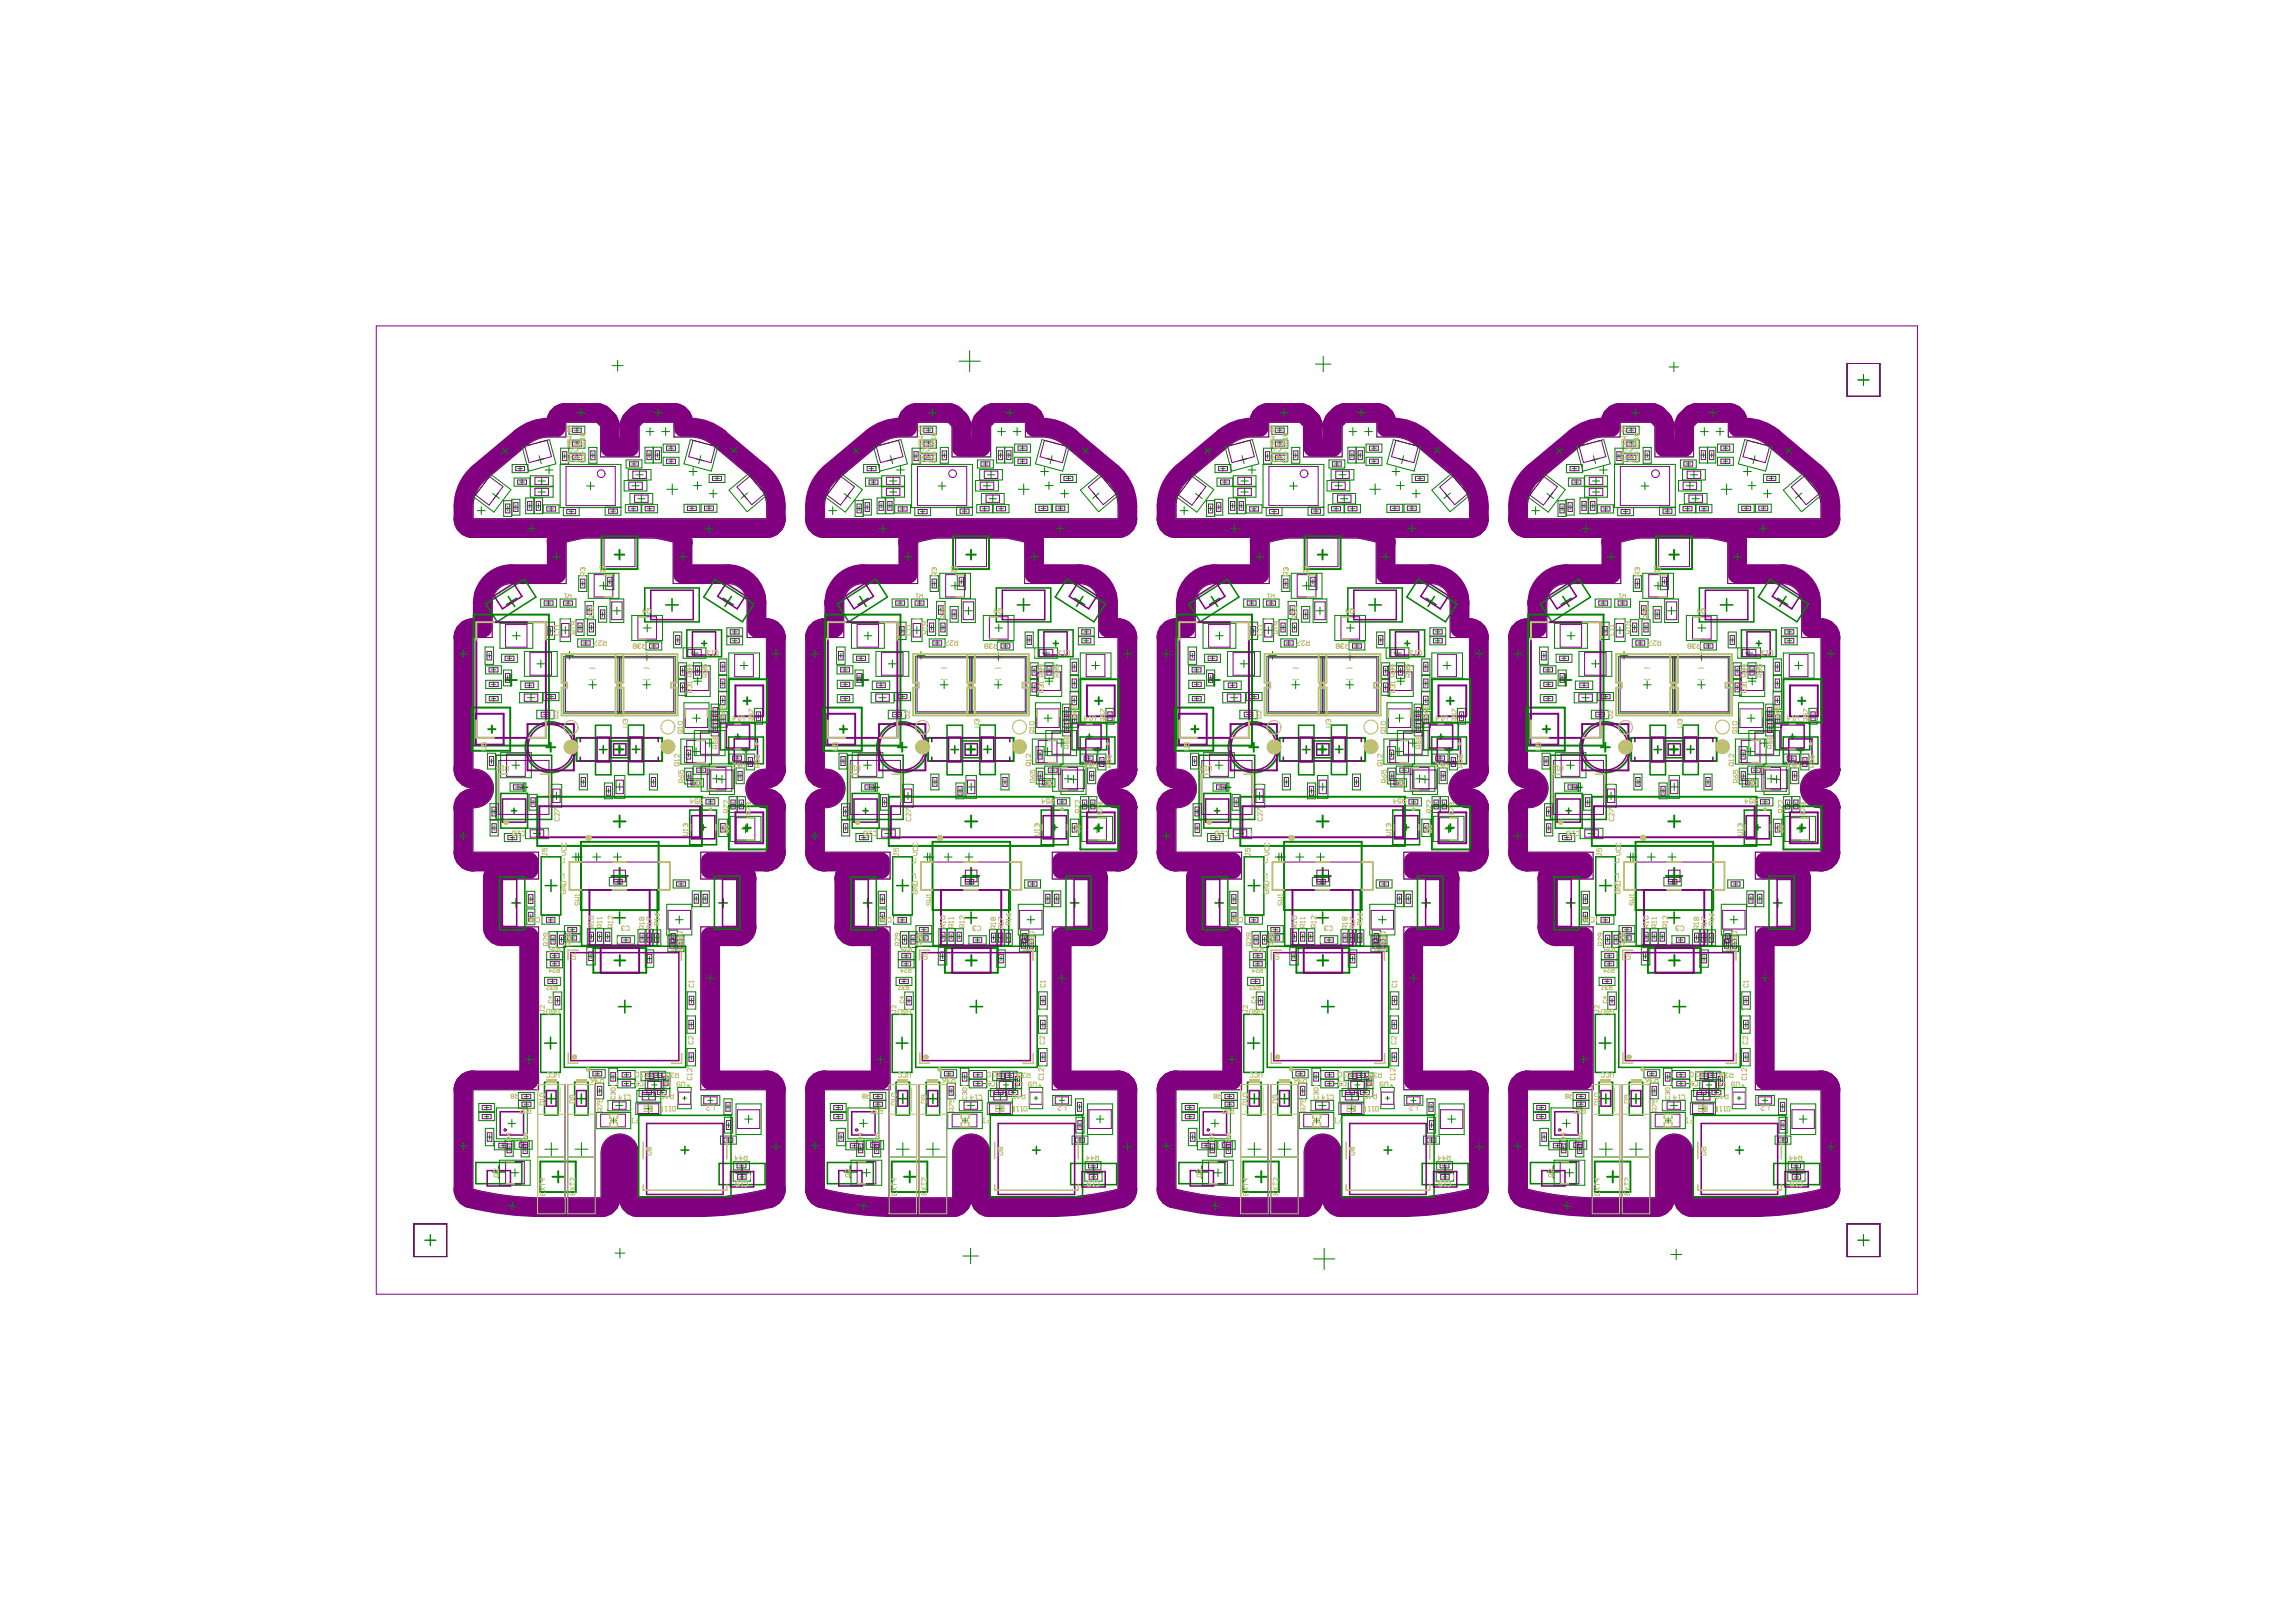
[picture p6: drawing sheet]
<svg xmlns="http://www.w3.org/2000/svg" width="297mm" height="210mm" viewBox="0 0 297 210" stroke-linecap="round" stroke-linejoin="round" font-family="sans-serif">
<g fill="none" stroke="#800080" stroke-width=".13">
<path d="M48.7 42.2h199.4v125.3h-199.4zM67.9 57.7l2.9-.7 .5 2.1-2.8 .8zM72.8 58.5h.5v1.1h-.5zM74.1 55.4h1.1v.6h-1.1zM74.1 57.2h1.1v.5h-1.1zM74.1 58.9h1.1v.5h-1.1zM76.4 58.4h.6v1.1h-.6zM81.4 59.8h1.2v.5h-1.2zM83.7 58.3h.5v1.2h-.5zM84.8 58.3h.5v1.2h-.5zM86.2 57.7h1.2v.6h-1.2zM86.2 59.4h1.2v.6h-1.2z"/>
<path d="M89.7 57l2.9 .8-.6 2.1-2.9-.8zM113.4 57.7l2.8-.7 .6 2.1-2.9 .8zM118.2 58.5h.6v1.1h-.6zM119.5 55.4h1.2v.6h-1.2zM119.5 57.2h1.2v.5h-1.2zM119.6 58.9h1.1v.5h-1.1zM121.9 58.4h.5v1.1h-.5zM126.9 59.8h1.2v.5h-1.2zM129.2 58.3h.5v1.2h-.5zM130.2 58.3h.6v1.2h-.6zM131.7 57.7h1.2v.6h-1.2zM131.7 59.4h1.2v.6h-1.2z"/>
<path d="M135.1 57l2.9 .8-.5 2.1-2.9-.8zM158.8 57.7l2.9-.7 .6 2.1-2.9 .8zM163.7 58.5h.6v1.1h-.6zM165 55.4h1.1v.6h-1.1zM165 57.2h1.2v.5h-1.2zM165 58.9h1.2v.5h-1.2zM167.4 58.4h.5v1.1h-.5zM172.4 59.8h1.1v.5h-1.1zM174.6 58.3h.6v1.2h-.6zM175.7 58.3h.6v1.2h-.6zM177.2 57.7h1.1v.6h-1.1zM177.2 59.4h1.1v.6h-1.1z"/>
<path d="M180.6 57l2.9 .8-.6 2.1-2.9-.8zM204.3 57.7l2.9-.7 .6 2.1-2.9 .8zM209.2 58.5h.5v1.1h-.5zM210.5 55.4h1.1v.6h-1.1zM210.5 57.2h1.1v.5h-1.1zM210.5 58.9h1.1v.5h-1.1zM212.8 58.4h.6v1.1h-.6zM217.8 59.8h1.2v.5h-1.2zM220.1 58.3h.5v1.2h-.5zM221.2 58.3h.5v1.2h-.5zM222.6 57.7h1.2v.6h-1.2zM222.6 59.4h1.2v.6h-1.2z"/>
<path d="M226.1 57l2.9 .8-.6 2.1-2.9-.8zM239 47h4.2v4.3h-4.2zM62.4 62.5l5.8-4.9a4.5 4.5 0 0 1 2.9-1h2.1v-1.9h4l.5 .5v3.9h5v-3.9l.5-.5h4v1.9a8.4 8.4 0 0 1 3.7 .2l1.3 .8 5.4 4.5a4.5 4.5 0 0 1 1.6 3.4v1.6h-38a6.5 6.5 0 0 1 .6-3.7zM63.3 61.7l1.8 1.3-1.8 2.4-1.8-1.4zM65.4 65.2h.6v1.2h-.6zM66.5 65.1h.5v1.1h-.5zM66.7 60.4h1.2v.5h-1.2zM67 62.1h1.1v.6h-1.1zM68.3 64.9h.5v1.1h-.5zM69.2 61.8h1.8v.9h-1.8zM69.2 63.2h1.8v.9h-1.8zM69.4 64.9h.5v1.1h-.5z"/>
<path d="M70.4 77.8h1.2v.5h-1.2zM70.7 65.6h1.2v.5h-1.2zM72.9 77.8h1.2v.5h-1.2zM73.2 60.4h6.4v5h-6.4zM73.2 70.2l2.5-.6h9l2.4 .6M73.2 70.2v5.3h-7a2.5 2.5 0 0 0-2.5 2.5v4.5h-2.5v17a2.5 2.5 0 0 1 2.6 2.5 2.5 2.5 0 0 1-2.6 2.5v5.8h8.5v3.5h-4.7v6.1h4.7v21.1h-8.5v12.9a37 37 0 0 0 9 1.1h7.6v-5.8a2.4 2.4 0 0 1 2.4-2.4 2.4 2.4 0 0 1 2.4 2.4v5.8h7.6a37 37 0 0 0 9-1.1v-12.9h-8.5v-21.1h4.7v-6.1h-4.7v-3.5h8.5v-5.8a2.5 2.5 0 0 1-2.7-2.5 2.5 2.5 0 0 1 2.7-2.5v-17h-2.5v-4.5a2.5 2.5 0 0 0-2.5-2.5h-7.1v-5.3M73.3 65.9h1.2v.6h-1.2zM75.1 74.9h.6v1.2h-.6zM75.9 78.4h.6v1.1h-.6zM76.9 74.4h2.4v2.9h-2.4zM77.7 78.9h.5v1.2h-.5zM78.1 69.6h4v3.7h-4z"/>
<path d="M78.6 74.7h.6v1.2h-.6zM78.7 65.9h1.2v.5h-1.2zM79.1 77.9h1.4v2.3h-1.4zM81.3 65.6h1.2v.5h-1.2zM81.3 62.4h1.8v.9h-1.8zM81.9 61h1.7v.9h-1.7zM82.1 64.1h1.7v.9h-1.7zM82.5 79.8h2.4v2.9h-2.4zM83.5 65.6h1.1v.5h-1.1zM88.9 65.5h1.2v.6h-1.2zM91.1 65.5h1.2v.5h-1.2zM92.2 61.6h1.1v.6h-1.1z"/>
<path d="M95.3 63l1.7-1.4 1.9 2.3-1.6 1.4zM107.9 62.5l5.7-4.9a4.5 4.5 0 0 1 2.9-1h2.2v-1.9h4l.5 .5v3.9h5v-3.9l.5-.5h4v1.9a8.4 8.4 0 0 1 3.6 .2l1.4 .8 5.3 4.5a4.5 4.5 0 0 1 1.7 3.4v1.6h-38a6.5 6.5 0 0 1 .5-3.7zM108.8 61.7l1.7 1.3-1.8 2.4-1.7-1.4zM110.9 65.2h.5v1.2h-.5zM111.9 65.1h.6v1.1h-.6zM112.2 60.4h1.1v.5h-1.1zM112.4 62.1h1.2v.6h-1.2zM113.7 64.9h.6v1.1h-.6zM114.7 61.8h1.7v.9h-1.7zM114.7 63.2h1.7v.9h-1.7zM114.8 64.9h.6v1.1h-.6zM115.9 77.8h1.1v.5h-1.1z"/>
<path d="M116.2 65.6h1.2v.5h-1.2zM118.4 77.8h1.1v.5h-1.1zM118.7 60.4h6.4v5h-6.4zM118.7 70.2l2.4-.6h9l2.5 .6M118.7 70.2v5.3h-7a2.5 2.5 0 0 0-2.5 2.5v4.5h-2.5v17a2.5 2.5 0 0 1 2.6 2.5 2.5 2.5 0 0 1-2.6 2.5v5.8h8.5v3.5h-4.7v6.1h4.7v21.1h-8.5v12.9a37 37 0 0 0 9 1.1h7.5v-5.8a2.4 2.4 0 0 1 2.5-2.4 2.4 2.4 0 0 1 2.3 2.4v5.8h7.6a37 37 0 0 0 9-1.1v-12.9h-8.5v-21.1h4.7v-6.1h-4.7v-3.5h8.5v-5.8a2.5 2.5 0 0 1-2.6-2.5 2.5 2.5 0 0 1 2.6-2.5v-17h-2.5v-4.5a2.5 2.5 0 0 0-2.5-2.5h-7v-5.3M118.8 65.9h1.1v.6h-1.1zM120.6 74.9h.5v1.2h-.5zM121.4 78.4h.6v1.1h-.6zM122.3 74.4h2.5v2.9h-2.5zM123.2 78.9h.5v1.2h-.5zM123.6 69.6h4v3.7h-4zM124.1 74.7h.5v1.2h-.5z"/>
<path d="M124.2 65.9h1.2v.5h-1.2zM124.6 77.9h1.4v2.3h-1.4zM126.8 65.6h1.2v.5h-1.2zM126.8 62.4h1.8v.9h-1.8zM127.3 61h1.8v.9h-1.8zM127.6 64.1h1.7v.9h-1.7zM128 79.8h2.4v2.9h-2.4zM128.9 65.6h1.2v.5h-1.2zM134.4 65.5h1.2v.6h-1.2zM136.6 65.5h1.2v.5h-1.2zM137.6 61.6h1.2v.6h-1.2zM140.8 63l1.7-1.4 1.9 2.3-1.7 1.4z"/>
<path d="M153.3 62.5l5.8-4.9a4.5 4.5 0 0 1 2.9-1h2.1v-1.9h4l.5 .5v3.9h5v-3.9l.5-.5h4v1.9a8.4 8.4 0 0 1 3.7 .2l1.4 .8 5.3 4.5a4.5 4.5 0 0 1 1.6 3.4v1.6h-38a6.5 6.5 0 0 1 .6-3.7zM154.3 61.7l1.7 1.3-1.8 2.4-1.7-1.4zM156.3 65.2h.6v1.2h-.6zM157.4 65.1h.5v1.1h-.5zM157.7 60.4h1.1v.5h-1.1zM157.9 62.1h1.1v.6h-1.1zM159.2 64.9h.5v1.1h-.5zM160.1 61.8h1.8v.9h-1.8zM160.1 63.2h1.8v.9h-1.8zM160.3 64.9h.6v1.1h-.6zM161.4 77.8h1.1v.5h-1.1zM161.7 65.6h1.1v.5h-1.1z"/>
<path d="M163.9 77.8h1.1v.5h-1.1zM164.2 60.4h6.3v5h-6.3zM164.2 70.2l2.4-.6h9l2.4 .6M164.2 70.2v5.3h-7.1a2.5 2.5 0 0 0-2.5 2.5v4.5h-2.5v17a2.5 2.5 0 0 1 2.7 2.5 2.5 2.5 0 0 1-2.7 2.5v5.8h8.5v3.5h-4.7v6.1h4.7v21.1h-8.5v12.9a37 37 0 0 0 9 1.1h7.6v-5.8a2.4 2.4 0 0 1 2.4-2.4 2.4 2.4 0 0 1 2.4 2.4v5.8h7.6a37 37 0 0 0 9-1.1v-12.9h-8.5v-21.1h4.7v-6.1h-4.7v-3.5h8.5v-5.8a2.5 2.5 0 0 1-2.7-2.5 2.5 2.5 0 0 1 2.7-2.5v-17h-2.5v-4.5a2.5 2.5 0 0 0-2.5-2.5h-7.1v-5.3M164.3 65.9h1.1v.6h-1.1zM166.1 74.9h.5v1.2h-.5zM166.9 78.4h.6v1.1h-.6zM167.8 74.4h2.4v2.9h-2.4zM168.6 78.9h.6v1.2h-.6zM169.1 69.6h4v3.7h-4zM169.6 74.7h.5v1.2h-.5zM169.7 65.9h1.1v.5h-1.1z"/>
<path d="M170.1 77.9h1.3v2.3h-1.3zM172.3 65.6h1.1v.5h-1.1zM172.3 62.4h1.7v.9h-1.7zM172.8 61h1.8v.9h-1.8zM173 64.1h1.8v.9h-1.8zM173.5 79.8h2.4v2.9h-2.4zM174.4 65.6h1.1v.5h-1.1zM179.9 65.5h1.1v.6h-1.1zM182.1 65.5h1.1v.5h-1.1zM183.1 61.6h1.2v.6h-1.2zM186.3 63l1.7-1.4 1.9 2.3-1.7 1.4zM198.8 62.5l5.8-4.9a4.5 4.5 0 0 1 2.9-1h2.1v-1.9h4l.5 .5v3.9h5v-3.9l.5-.5h4v1.9a8.4 8.4 0 0 1 3.7 .2l1.3 .8 5.4 4.5a4.5 4.5 0 0 1 1.6 3.4v1.6h-38a6.5 6.5 0 0 1 .6-3.7z"/>
<path d="M199.7 61.7l1.8 1.3-1.8 2.4-1.8-1.4zM201.8 65.2h.6v1.2h-.6zM202.9 65.1h.5v1.1h-.5zM203.1 60.4h1.2v.5h-1.2zM203.4 62.1h1.1v.6h-1.1zM204.7 64.9h.5v1.1h-.5zM205.6 61.8h1.8v.9h-1.8zM205.6 63.2h1.8v.9h-1.8zM205.8 64.9h.5v1.1h-.5zM206.8 77.8h1.2v.5h-1.2zM207.1 65.6h1.2v.5h-1.2zM209.3 77.8h1.2v.5h-1.2z"/>
<path d="M209.6 60.4h6.4v5h-6.4zM209.7 70.2l2.4-.6h9l2.4 .6M209.7 70.2v5.3h-7.1a2.5 2.5 0 0 0-2.5 2.5v4.5h-2.5v17a2.5 2.5 0 0 1 2.7 2.5 2.5 2.5 0 0 1-2.7 2.5v5.8h8.5v3.5h-4.7v6.1h4.7v21.1h-8.5v12.9a37 37 0 0 0 9 1.1h7.6v-5.8a2.4 2.4 0 0 1 2.4-2.4 2.4 2.4 0 0 1 2.4 2.4v5.8h7.6a37 37 0 0 0 9-1.1v-12.9h-8.5v-21.1h4.7v-6.1h-4.7v-3.5h8.5v-5.8a2.5 2.5 0 0 1-2.7-2.5 2.5 2.5 0 0 1 2.7-2.5v-17h-2.5v-4.5a2.5 2.5 0 0 0-2.5-2.5h-7.1v-5.3M209.7 65.9h1.2v.6h-1.2zM211.6 74.9h.5v1.2h-.5zM212.4 78.4h.6v1.1h-.6zM213.3 74.4h2.4v2.9h-2.4zM214.1 78.9h.6v1.2h-.6zM214.6 69.6h4v3.7h-4zM215.1 74.7h.5v1.2h-.5zM215.1 65.9h1.2v.5h-1.2zM215.6 77.9h1.3v2.3h-1.3z"/>
<path d="M217.7 65.6h1.2v.5h-1.2zM217.7 62.4h1.8v.9h-1.8zM218.3 61h1.7v.9h-1.7zM218.5 64.1h1.7v.9h-1.7zM219 79.8h2.4v2.9h-2.4zM219.9 65.6h1.1v.5h-1.1zM225.3 65.5h1.2v.6h-1.2zM227.5 65.5h1.2v.5h-1.2zM228.6 61.6h1.1v.6h-1.1zM231.7 63l1.7-1.4 1.9 2.3-1.6 1.4zM63 84.3h.6v1.1h-.6zM63.3 86.4h1.1v.6h-1.1z"/>
<path d="M63.3 88.3h1.1v.5h-1.1zM63.3 90.1h1.1v.6h-1.1zM63.3 97.9h.6v1.2h-.6zM64.5 98.4h6.5v7h-6.5zM65.3 84.9h1.2v.6h-1.2zM65.4 87.2h.5v1.1h-.5zM65.4 80.8h2.8v2.9h-2.8zM65.5 97.6h2.5v2.9h-2.5zM67.8 89.8h1.8v1h-1.8zM68 88.4h1v.6h-1zM68.6 84.5h2.7v2.9h-2.7zM70 92.2h1.1v.6h-1.1z"/>
<path d="M70.7 89.9h1.2v.5h-1.2zM70.9 81.1h.6v1.1h-.6zM72.7 80.7h.9v1.7h-.9zM73.2 85.1h14v7h-14zM74.8 80.6h.5v1.2h-.5zM75.2 82.9h1.1v.6h-1.1zM76.2 80.6h.6v1.2h-.6zM80.2 85.1v7M84 83.3h1.2v.6h-1.2zM87.4 82.2h.5v1.2h-.5zM88 88.4h.6v1.1h-.6zM88 86.2h.6v1.2h-.6z"/>
<path d="M88.7 91.7h2.9v2.4h-2.9zM88.8 97.1h.5v1.1h-.5zM88.8 86.9h2.9v2.5h-2.9zM88.8 99.9h.6v1.1h-.6zM88.8 95.8h2.5v2.9h-2.5zM89 84h1.7v1h-1.7zM90 86.2h.5v1.2h-.5zM90.1 99.4h1.2v.5h-1.2zM90.6 94.7h2.4v2.9h-2.4zM91.5 99.3h2.4v2.9h-2.4zM92 99.6h2.8v2.5h-2.8zM92.3 91.6h.5v3.2h-.5z"/>
<path d="M92.3 92.7h.5M92.3 93.6h.5M92.3 93.7h.5M92.3 92.5h.5M93.2 90.1h.6v1.1h-.6zM93.2 85.7h.6v1.2h-.6zM93.2 87.9h.6v1.1h-.6zM93.3 92.5h.5v1.2h-.5zM94.5 81.5h1.1v.5h-1.1zM94.5 82.6h1.1v.6h-1.1zM94.8 97.8h1.1v.6h-1.1zM95 84.7h2.5v2.9h-2.5z"/>
<path d="M95.5 99.8h.5v1.2h-.5zM96.8 98h.5v1.2h-.5zM97.8 92.1h.6v1.2h-.6zM108.5 84.3h.6v1.1h-.6zM108.8 86.4h1.1v.6h-1.1zM108.8 88.3h1.1v.5h-1.1zM108.8 90.1h1.1v.6h-1.1zM108.8 97.9h.5v1.2h-.5zM110 98.4h6.5v7h-6.5zM110.8 84.9h1.2v.6h-1.2zM110.9 87.2h.5v1.1h-.5zM110.9 80.8h2.8v2.9h-2.8z"/>
<path d="M111 97.6h2.4v2.9h-2.4zM113.3 89.8h1.8v1h-1.8zM113.4 88.4h1.1v.6h-1.1zM114 84.5h2.8v2.9h-2.8zM115.5 92.2h1.1v.6h-1.1zM116.2 89.9h1.1v.5h-1.1zM116.4 81.1h.6v1.1h-.6zM118.1 80.7h1v1.7h-1zM118.6 85.1h14v7h-14zM120.2 80.6h.6v1.2h-.6zM120.7 82.9h1.1v.6h-1.1zM121.7 80.6h.6v1.2h-.6z"/>
<path d="M125.6 85.1v7M129.5 83.3h1.1v.6h-1.1zM132.9 82.2h.5v1.2h-.5zM133.5 88.4h.6v1.1h-.6zM133.5 86.2h.6v1.2h-.6zM134.1 91.7h2.9v2.4h-2.9zM134.3 97.1h.5v1.1h-.5zM134.3 86.9h2.9v2.5h-2.9zM134.3 95.8h2.4v2.9h-2.4zM134.5 84h1.7v1h-1.7zM135.4 86.2h.6v1.2h-.6zM135.6 99.4h1.2v.5h-1.2z"/>
<path d="M136.1 94.7h2.4v2.9h-2.4zM137 99.3h2.4v2.9h-2.4zM137.4 99.6h2.9v2.5h-2.9zM137.7 91.6h.6v1.1h-.6zM137.7 93.6h.6v1.2h-.6zM137.7 92.5h.6v1.2h-.6zM138.7 90.1h.6v1.1h-.6zM138.7 85.7h.6v1.2h-.6zM138.7 87.9h.6v1.1h-.6zM138.8 92.5h.5v1.2h-.5zM140 81.5h1.1v.5h-1.1zM140 82.6h1.1v.6h-1.1z"/>
<path d="M140.3 97.8h1.1v.6h-1.1zM140.5 84.7h2.4v2.9h-2.4zM141 99.8h.5v1.2h-.5zM142.3 98h.5v1.2h-.5zM143.3 92.1h.6v1.2h-.6zM154 84.3h.6v1.1h-.6zM154.2 86.4h1.2v.6h-1.2zM154.3 88.3h1.1v.5h-1.1zM154.3 90.1h1.1v.6h-1.1zM154.3 97.9h.5v1.2h-.5zM155.5 98.4h6.5v7h-6.5zM156.3 84.9h1.1v.6h-1.1z"/>
<path d="M156.3 87.2h.6v1.1h-.6zM156.4 80.8h2.7v2.9h-2.7zM156.5 97.6h2.4v2.9h-2.4zM158.8 89.8h1.7v1h-1.7zM158.9 88.4h1.1v.6h-1.1zM159.5 84.5h2.8v2.9h-2.8zM161 92.2h1.1v.6h-1.1zM161.7 89.9h1.1v.5h-1.1zM161.8 81.1h.6v1.1h-.6zM163.6 80.7h1v1.7h-1zM164.1 85.1h14v7h-14zM165.7 80.6h.6v1.2h-.6z"/>
<path d="M166.2 82.9h1.1v.6h-1.1zM167.2 80.6h.5v1.2h-.5zM171.1 85.1v7M175 83.3h1.1v.6h-1.1zM178.4 82.2h.5v1.2h-.5zM179 88.4h.5v1.1h-.5zM179 86.2h.5v1.2h-.5zM179.6 91.7h2.9v2.4h-2.9zM179.8 97.1h.5v1.1h-.5zM179.8 86.9h2.9v2.5h-2.9zM179.8 95.8h2.4v2.9h-2.4zM179.9 84h1.8v1h-1.8z"/>
<path d="M180.9 86.2h.6v1.2h-.6zM181.1 99.4h1.1v.5h-1.1zM181.6 94.7h2.4v2.9h-2.4zM182.4 99.3h2.5v2.9h-2.5zM182.9 99.6h2.9v2.5h-2.9zM183.2 93.6h.6M183.2 91.6h.6v3.2h-.6zM183.2 92.7h.6M183.2 93.7h.6M183.2 92.5h.6M184.2 90.1h.6v1.1h-.6zM184.2 85.7h.5v1.2h-.5z"/>
<path d="M184.2 87.9h.5v1.1h-.5zM184.2 92.5h.6v1.2h-.6zM185.4 81.5h1.2v.5h-1.2zM185.4 82.6h1.2v.6h-1.2zM185.7 97.8h1.2v.6h-1.2zM186 84.7h2.4v2.9h-2.4zM186.4 99.8h.6v1.2h-.6zM187.8 98h.5v1.2h-.5zM188.8 92.1h.6v1.2h-.6zM199.4 84.3h.6v1.1h-.6zM199.7 86.4h1.2v.6h-1.2zM199.7 88.3h1.2v.5h-1.2z"/>
<path d="M199.7 90.1h1.2v.6h-1.2zM199.7 97.9h.6v1.2h-.6zM201 98.4h6.5v7h-6.5zM201.8 84.9h1.1v.6h-1.1zM201.8 87.2h.6v1.1h-.6zM201.8 80.8h2.8v2.9h-2.8zM202 97.6h2.4v2.9h-2.4zM204.3 89.8h1.7v1h-1.7zM204.4 88.4h1.1v.6h-1.1zM205 84.5h2.8v2.9h-2.8zM206.5 92.2h1.1v.6h-1.1zM207.1 89.9h1.2v.5h-1.2z"/>
<path d="M207.3 81.1h.6v1.1h-.6zM209.1 80.7h.9v1.7h-.9zM209.6 85.1h14v7h-14zM211.2 80.6h.5v1.2h-.5zM211.6 82.9h1.2v.6h-1.2zM212.7 80.6h.5v1.2h-.5zM216.6 85.1v7M220.5 83.3h1.1v.6h-1.1zM223.8 82.2h.6v1.2h-.6zM224.5 86.2h.5v1.2h-.5zM224.5 88.4h.5v1.1h-.5zM225.1 91.7h2.9v2.4h-2.9z"/>
<path d="M225.2 97.1h.6v1.1h-.6zM225.2 86.9h2.9v2.5h-2.9zM225.3 95.8h2.4v2.9h-2.4zM225.4 84h1.8v1h-1.8zM226.4 86.2h.5v1.2h-.5zM226.6 99.4h1.1v.5h-1.1zM227 94.7h2.5v2.9h-2.5zM227.9 99.3h2.4v2.9h-2.4zM228.4 99.6h2.9v2.5h-2.9zM228.7 91.6h.5v3.2h-.5zM228.7 93.6h.5M228.7 92.7h.5"/>
<path d="M228.7 93.7h.5M228.7 92.5h.5M229.6 90.1h.6v1.1h-.6zM229.7 87.9h.5v1.1h-.5zM229.7 85.7h.5v1.2h-.5zM229.7 92.5h.6v1.2h-.6zM230.9 81.5h1.2v.5h-1.2zM230.9 82.6h1.2v.6h-1.2zM231.2 97.8h1.2v.6h-1.2zM231.5 84.7h2.4v2.9h-2.4zM231.9 99.8h.6v1.2h-.6zM233.2 98h.6v1.2h-.6z"/>
<path d="M234.3 92.1h.5v1.2h-.5zM63.6 104.4h.6v1.2h-.6zM63.7 106.6h.5v1.1h-.5zM65.7 108.1h1.2v.6h-1.2zM66.4 101.6h1.2v.5h-1.2zM68.4 115.8h.5v1.1h-.5zM68.4 118.1h.5v1.1h-.5zM68.6 107.4h1.7v.9h-1.7zM68.7 103.2h.5v1.2h-.5zM70.7 118.7h1.1v.6h-1.1zM71.5 102.1h1v1.8h-1zM73.7 111.6h13v3.6h-13z"/>
<path d="M75.2 100.6h.5v1.2h-.5zM78.4 101.8h.6v1.1h-.6zM79.4 113.8h1.1v.6h-1.1v-1.8h1.5v1.5h-1.5M79.7 101h.9v1.7h-.9zM84.3 100.6h.5v1.2h-.5zM86.4 117.8h2.9v2.4h-2.9zM87.5 114.1h1.2v.6h-1.2zM89.4 101h1.1v.6h-1.1zM89.8 115.7h.6v1.2h-.6zM91 115.7h.5v1.2h-.5zM91.3 103.5h1.2v.5h-1.2zM93.2 106.6h.6v1.1h-.6z"/>
<path d="M94.6 103.5h.5v1.2h-.5zM95.2 105.8h2.5v2.9h-2.5zM95.6 103.5h.6v1.2h-.6zM109.1 104.4h.6v1.2h-.6zM109.1 106.6h.6v1.1h-.6zM111.2 108.1h1.1v.6h-1.1zM111.9 101.6h1.2v.5h-1.2zM113.9 115.8h.5v1.1h-.5zM113.9 118.1h.5v1.1h-.5zM114.1 107.4h1.7v.9h-1.7zM114.2 103.2h.5v1.2h-.5zM116.2 118.7h1.1v.6h-1.1z"/>
<path d="M117 102.1h.9v1.8h-.9zM119.1 111.6h13v3.6h-13zM120.7 100.6h.5v1.2h-.5zM123.9 101.8h.6v1.1h-.6zM124.9 113.8h1.1v.6h-1.1v-1.8h1.5v1.5h-1.5M125.2 101h.9v1.7h-.9zM129.7 100.6h.6v1.2h-.6zM131.9 117.8h2.9v2.4h-2.9zM133 114.1h1.2v.6h-1.2zM134.9 101h-.6v-1.1h.6v1.7h1.1v-.6h-1.1M135.3 115.7h.5v1.2h-.5zM136.4 115.7h.6v1.2h-.6z"/>
<path d="M136.8 103.5h1.2v.5h-1.2zM138.7 106.6h.6v1.1h-.6zM140 103.5h.6v1.2h-.6zM140.7 105.8h2.4v2.9h-2.4zM141.1 103.5h.6v1.2h-.6zM154.6 104.4h.6v1.2h-.6zM154.6 106.6h.6v1.1h-.6zM156.7 108.1h1.1v.6h-1.1zM157.4 101.6h1.1v.5h-1.1zM159.4 115.8h.5v1.1h-.5zM159.4 118.1h.5v1.1h-.5zM159.5 107.4h1.8v.9h-1.8z"/>
<path d="M159.7 103.2h.5v1.2h-.5zM161.6 118.7h1.1v.6h-1.1zM162.5 102.1h.9v1.8h-.9zM164.6 111.6h13v3.6h-13zM166.2 100.6h.5v1.2h-.5zM169.4 101.8h.6v1.1h-.6zM170.4 113.8h1.1v.6h-1.1zM170.4 112.6h1.5v1.5h-1.5zM170.6 101h1v1.7h-1zM175.2 100.6h.6v1.2h-.6zM177.4 117.8h2.9v2.4h-2.9zM178.5 114.1h1.1v.6h-1.1z"/>
<path d="M180.3 101h-.5v-1.1h.5l.1 1.7h1.1v-.6h-1.1M180.8 115.7h.5v1.2h-.5zM181.9 115.7h.6v1.2h-.6zM182.3 103.5h1.1v.5h-1.1zM184.2 106.6h.6v1.1h-.6zM185.5 103.5h.6v1.2h-.6zM186.2 105.8h2.4v2.9h-2.4zM186.6 103.5h.5v1.2h-.5zM200.1 104.4h.5v1.2h-.5zM200.1 106.6h.5v1.1h-.5zM202.1 108.1h1.2v.6h-1.2zM202.9 101.6h1.1v.5h-1.1z"/>
<path d="M204.8 115.8h.6v1.1h-.6zM204.8 118.1h.6v1.1h-.6zM205 107.4h1.8v.9h-1.8zM205.1 103.2h.6v1.2h-.6zM207.1 118.7h1.1v.6h-1.1zM208 102.1h.9v1.8h-.9zM210.1 111.6h13v3.6h-13zM211.6 100.6h.6v1.2h-.6zM214.9 101.8h.5v1.1h-.5zM215.8 113.8h1.1v.6h-1.1zM215.8 112.6h1.5v1.5h-1.5zM216.1 101h1v1.7h-1z"/>
<path d="M220.7 100.6h.5v1.2h-.5zM222.9 117.8h2.9v2.4h-2.9zM224 114.1h1.1v.6h-1.1zM225.8 101h-.5v-1.1h.5v1.7h1.2v-.6h-1.2M226.2 115.7h.6v1.2h-.6zM227.4 115.7h.5v1.2h-.5zM227.8 103.5h1.1v.5h-1.1zM229.7 106.6h.6v1.1h-.6zM231 103.5h.5v1.2h-.5zM231.7 105.8h2.4v2.9h-2.4zM232.1 103.5h.5v1.2h-.5zM70.9 126.7h1.1v.6h-1.1z"/>
<path d="M71.2 124.4h1.1v.6h-1.1zM71.2 123.4h1.1v.6h-1.1zM71.3 121h.5v1.2h-.5zM71.8 128.9h.6v1.1h-.6zM72.4 121h.5v1.2h-.5zM73.5 121.1h1.1v.6h-1.1zM73.5 120h1.1v.6h-1.1zM76.2 123.2h.6v1.1h-.6zM76.2 120.6h.6v1.2h-.6zM76.7 138.7h1.2v.5h-1.2zM77.3 120.6h.6v1.2h-.6zM78.3 120.6h.6v1.2h-.6z"/>
<path d="M79 138.8h.6v1.1h-.6zM80.4 121.3h1.1v.6h-1.1zM80.5 139.9h1.1v.6h-1.1zM80.5 138.8h1.1v.6h-1.1zM82.8 120.8h.5v1.1h-.5zM83.5 139h1.1v.6h-1.1zM83.7 120.8h.6v1.1h-.6zM83.7 123.5h.6v1.1h-.6zM83.8 139.9h1.7v1h-1.7zM84.5 138.9h1.2v.5h-1.2zM84.7 120.8h.5v1.1h-.5zM85.9 139.3h.5v1.1h-.5z"/>
<path d="M86.7 121.5h.5v1.2h-.5zM86.8 120.8h.6v1.2h-.6zM87.7 121.5h.5v1.2h-.5zM89.1 132h.6v1.1h-.6zM89.1 136.3h.6v1.1h-.6zM89.2 128.9h.6v1.1h-.6zM116.4 126.7h1.1v.6h-1.1zM116.7 124.4h1.1v.6h-1.1zM116.7 123.4h1.1v.6h-1.1zM116.8 121h.5v1.2h-.5zM117.3 128.9h.6v1.1h-.6zM117.9 121h.5v1.2h-.5z"/>
<path d="M118.9 121.1h1.2v.6h-1.2zM118.9 120h1.2v.6h-1.2zM121.6 123.2h.6v1.1h-.6zM121.7 120.6h.6v1.2h-.6zM122.2 138.7h1.1v.5h-1.1zM122.8 120.6h.5v1.2h-.5zM123.8 120.6h.6v1.2h-.6zM124.5 138.8h.6v1.1h-.6zM125.9 121.3h1.1v.6h-1.1zM126 139.9h1.1v.6h-1.1zM126 138.8h1.1v.6h-1.1zM128.3 120.8h.5v1.1h-.5z"/>
<path d="M129 139h1.1v.6h-1.1zM129.2 120.8h.5v1.1h-.5zM129.2 123.5h.6v1.1h-.6zM129.3 139.9h1.7v1h-1.7zM130 138.9h1.1v.5h-1.1zM130.2 120.8h.5v1.1h-.5zM131.4 139.3h.5v1.1h-.5zM132.1 121.5h.6v1.2h-.6zM132.3 120.8h.5v1.2h-.5zM133.2 121.5h.5v1.2h-.5zM134.6 132h.6v1.1h-.6zM134.6 136.3h.6v1.1h-.6z"/>
<path d="M134.6 128.9h.6v1.1h-.6zM161.8 126.7h1.2v.6h-1.2zM162.1 124.4h1.2v.6h-1.2zM162.1 123.4h1.2v.6h-1.2zM162.2 121h.6v1.2h-.6zM162.8 128.9h.6v1.1h-.6zM163.3 121h.6v1.2h-.6zM164.4 121.1h1.2v.6h-1.2zM164.4 120h1.2v.6h-1.2zM167.1 123.2h.6v1.1h-.6zM167.2 120.6h.5v1.2h-.5zM167.7 138.7h1.1v.5h-1.1z"/>
<path d="M168.3 120.6h.5v1.2h-.5zM169.3 120.6h.5v1.2h-.5zM170 138.8h.6v1.1h-.6zM171.4 121.3h1.1v.6h-1.1zM171.4 139.9h1.1v.6h-1.1zM171.4 138.8h1.1v.6h-1.1zM173.7 120.8h.6v1.1h-.6zM174.5 139h1.1v.6h-1.1zM174.7 120.8h.5v1.1h-.5zM174.7 123.5h.6v1.1h-.6zM174.8 139.9h1.7v1h-1.7zM175.5 138.9h1.1v.5h-1.1z"/>
<path d="M175.6 120.8h.6v1.1h-.6zM176.8 139.3h.6v1.1h-.6zM177.6 121.5h.6v1.2h-.6zM177.8 120.8h.5v1.2h-.5zM178.6 121.5h.6v1.2h-.6zM180.1 132h.6v1.1h-.6zM180.1 136.3h.6v1.1h-.6zM180.1 128.9h.6v1.1h-.6zM207.3 126.7h1.2v.6h-1.2zM207.6 123.4h1.2v.6h-1.2zM207.6 124.4h1.2v.6h-1.2zM207.7 121h.6v1.2h-.6z"/>
<path d="M208.3 128.9h.6v1.1h-.6zM208.8 121h.6v1.2h-.6zM209.9 121.1h1.1v.6h-1.1zM209.9 120h1.1v.6h-1.1zM212.6 123.2h.6v1.1h-.6zM212.7 120.6h.5v1.2h-.5zM213.1 138.7h1.2v.5h-1.2zM213.7 120.6h.6v1.2h-.6zM214.8 120.6h.5v1.2h-.5zM215.5 138.8h.6v1.1h-.6zM216.9 121.3h1.1v.6h-1.1zM216.9 138.8h1.1v.6h-1.1z"/>
<path d="M216.9 139.9h1.1v.6h-1.1zM219.2 120.8h.6v1.1h-.6zM219.9 139h1.1v.6h-1.1zM220.1 120.8h.6v1.1h-.6zM220.2 123.5h.6v1.1h-.6zM220.2 139.9h1.8v1h-1.8zM220.9 138.9h1.2v.5h-1.2zM221.1 120.8h.6v1.1h-.6zM222.3 139.3h.6v1.1h-.6zM223.1 121.5h.5v1.2h-.5zM223.3 120.8h.5v1.2h-.5zM224.1 121.5h.6v1.2h-.6z"/>
<path d="M225.6 132h.6v1.1h-.6zM225.6 136.3h.6v1.1h-.6zM225.6 128.9h.6v1.1h-.6zM53.6 158.4h4.2v4.2h-4.2zM62.4 143.1h1.1v.5h-1.1zM62.4 144.2h1.1v.6h-1.1zM63 146.6h.6v1.1h-.6zM64.5 148h1.1v.6h-1.1zM65.4 150.3h2.4v2.9h-2.4zM65.6 148h.5v1.2h-.5zM67.2 147.9h1.1v.6h-1.1zM67.5 141.6h1.2v.6h-1.2z"/>
<path d="M67.5 142.6h1.2v.6h-1.2zM67.7 148.1h.5v1.2h-.5zM73.1 157.1v-16.8h-3.6v16.8h3.6M77 157.1v-16.8h-3.6v16.8h3.6M77.3 140.6h.6v1.1h-.6zM77.7 144.2h3.2v1.6h-3.2zM79.2 142.6h1.8v.9h-1.8zM82.5 142.9h2.7v1.2h-2.7zM83.1 141.4h1.7v1h-1.7zM83.1 141.1h1.2v.6h-1.2zM85 141.1h1.2v.6h-1.2zM87.8 141.3h1.6v1.6h-1.6z"/>
<path d="M91 141.9h1.8v1h-1.8zM93.7 147.3h1.1v.5h-1.1zM93.9 142.7h.6v1.1h-.6zM94 145h.5v1.2h-.5zM95.4 150.6h1.1v.5h-1.1zM95.4 143.6h2.9v2.4h-2.9zM95.4 152h1.1v.6h-1.1zM107.9 143.1h1.1v.5h-1.1zM107.9 144.2h1.1v.6h-1.1zM108.5 146.6h.6v1.1h-.6zM110 148h1.1v.6h-1.1zM110.9 150.3h2.4v2.9h-2.4z"/>
<path d="M111.1 148h.5v1.2h-.5zM112.6 147.9h1.1v.6h-1.1zM113 141.6h1.1v.6h-1.1zM113 142.6h1.2v.6h-1.2zM113.1 148.1h.6v1.2h-.6zM118.6 157.1v-16.8h-3.6v16.8h3.6M122.5 157.1v-16.8h-3.6v16.8h3.6M122.8 140.6h.5v1.1h-.5zM123.2 144.2h3.2v1.6h-3.2zM124.7 142.6h1.8v.9h-1.8zM128 142.9h2.7v1.2h-2.7zM128.6 141.4h1.7v1h-1.7z"/>
<path d="M128.6 141.1h1.2v.6h-1.2zM130.5 141.1h1.2v.6h-1.2zM133.2 141.3h1.6v1.6h-1.6zM136.5 141.9h1.7v1h-1.7zM139.1 147.3h1.2v.5h-1.2zM139.4 142.7h.5v1.1h-.5zM139.5 145h.5v1.2h-.5zM140.8 150.6h1.2v.5h-1.2zM140.9 143.6h2.9v2.4h-2.9zM140.9 152h1.1v.6h-1.1zM153.3 143.1h1.2v.5h-1.2zM153.3 144.2h1.2v.6h-1.2z"/>
<path d="M154 146.6h.6v1.1h-.6zM155.5 148h1.1v.6h-1.1zM156.4 150.3h2.4v2.9h-2.4zM156.6 148h.5v1.2h-.5zM158.1 147.9h1.1v.6h-1.1zM158.5 141.6h1.1v.6h-1.1zM158.5 142.6h1.1v.6h-1.1zM158.6 148.1h.6v1.2h-.6zM164.1 157.1v-16.8h-3.6v16.8h3.6M168 157.1v-16.8h-3.6v16.8h3.6M168.3 140.6h.5v1.1h-.5zM168.7 144.2h3.2v1.6h-3.2z"/>
<path d="M170.2 142.6h1.7v.9h-1.7zM173.5 142.9h2.7v1.2h-2.7zM174 141.4h1.7v1h-1.7zM174.1 141.1h1.1v.6h-1.1zM176 141.1h1.2v.6h-1.2zM178.7 141.3h1.6v1.6h-1.6zM182 141.9h1.7v1h-1.7zM184.6 147.3h1.2v.5h-1.2zM184.9 142.7h.5v1.1h-.5zM184.9 145h.6v1.2h-.6zM186.3 150.6h1.2v.5h-1.2zM186.4 143.6h2.8v2.4h-2.8z"/>
<path d="M186.4 152h1.1v.6h-1.1zM198.8 143.1h1.2v.5h-1.2zM198.8 144.2h1.2v.6h-1.2zM199.5 146.6h.6v1.1h-.6zM201 148h1.1v.6h-1.1zM201.8 150.3h2.5v2.9h-2.5zM202 148h.6v1.2h-.6zM203.6 147.9h1.1v.6h-1.1zM204 141.6h1.1v.6h-1.1zM204 142.6h1.1v.6h-1.1zM204.1 148.1h.6v1.2h-.6zM209.5 157.1v-16.8h-3.5v16.8h3.5"/>
<path d="M213.4 157.1v-16.8h-3.5v16.8h3.5M213.7 140.6h.6v1.1h-.6zM214.1 144.2h3.2v1.6h-3.2zM215.7 142.6h1.7v.9h-1.7zM219 142.9h2.7v1.2h-2.7zM219.5 141.4h1.7v1h-1.7zM219.6 141.1h1.1v.6h-1.1zM221.5 141.1h1.1v.6h-1.1zM224.2 141.3h1.6v1.6h-1.6zM227.5 141.9h1.7v1h-1.7zM230.1 147.3h1.1v.5h-1.1zM230.3 142.7h.6v1.1h-.6z"/>
<path d="M230.4 145h.6v1.2h-.6zM231.8 150.6h1.1v.5h-1.1zM231.8 143.6h2.9v2.4h-2.9zM231.9 152h1.1v.6h-1.1zM239 158.4h4.2v4.2h-4.2z"/>
<circle cx="77.8" cy="61.3" r=".5"/>
<circle cx="123.2" cy="61.3" r=".5"/>
<circle cx="168.7" cy="61.3" r=".5"/>
<circle cx="214.2" cy="61.3" r=".5"/>
</g>
<g fill="none" stroke="#800080" stroke-width="2.5">
<path d="M78.1 53.8h.1M78.1 53.8l-.5-.3-.4-.1h-4a1.25 1.25 0 0 0-1.3 1.3v.6a6.1 6.1 0 0 0-4.6 1.3l-5.3 4.5a5.7 5.7 0 0 0-2.1 4.4v1.6a1.25 1.25 0 0 0 1.3 1.3h38a1.25 1.25 0 0 0 1.2-1.3 7.6 7.6 0 0 0-.7-4.3l-.8-1.2-.6-.5-5.3-4.5M78.1 53.8l.5 .5M78.6 54.3l.3 .6v3h2.5v-2.7a2.13 2.13 0 0 1 1.8-1.8h4a1.25 1.25 0 0 1 1.2 1.3v.6h.9M78.6 54.3h.1M89.3 55.3h.1M89.3 55.3a5.7 5.7 0 0 1 3.7 1.3M93 56.6h.1M124 54.3a1.82 1.82 0 0 0-1.4-.9h-4a1.25 1.25 0 0 0-1.2 1.3v.6a6.1 6.1 0 0 0-4.6 1.3l-5.3 4.5a5.7 5.7 0 0 0-2.1 4.4v1.6a1.25 1.25 0 0 0 1.3 1.3h37.9a1.25 1.25 0 0 0 1.3-1.3 7.6 7.6 0 0 0-.7-4.3l-.8-1.2-.6-.5-5.3-4.5M124 54.3h.1M124 54.3l.4 .6v3h2.5v-2.7a2.13 2.13 0 0 1 1.7-1.8h4a1.25 1.25 0 0 1 1.3 1.3v.6h.9M134.8 55.3h.1"/>
<path d="M134.8 55.3a5.7 5.7 0 0 1 3.7 1.3M138.5 56.6h.1M169.5 54.3l.3 .6 .1 3h2.5v-2.7a2.13 2.13 0 0 1 1.7-1.8h4a1.25 1.25 0 0 1 1.3 1.3v.6h.9M169.5 54.3a1.82 1.82 0 0 0-1.4-.9h-4a1.25 1.25 0 0 0-1.2 1.3v.6a6.1 6.1 0 0 0-4.6 1.3l-5.4 4.5a5.7 5.7 0 0 0-2 4.4v1.6a1.25 1.25 0 0 0 1.2 1.3h38a1.25 1.25 0 0 0 1.3-1.3 7.6 7.6 0 0 0-.7-4.3l-.9-1.2-.5-.5-5.4-4.5M169.5 54.3h.1M180.3 55.3h.1M180.3 55.3a5.7 5.7 0 0 1 3.6 1.3M183.9 56.6h.1M214.5 53.8l-.4-.3-.5-.1h-4a1.25 1.25 0 0 0-1.2 1.3v.6a6.1 6.1 0 0 0-4.6 1.3l-5.4 4.5a5.7 5.7 0 0 0-2 4.4v1.6a1.25 1.25 0 0 0 1.2 1.3h38a1.25 1.25 0 0 0 1.2-1.3 7.6 7.6 0 0 0-.7-4.3l-.8-1.2-.5-.5-5.4-4.5M214.5 53.8h.1M214.5 53.8l.5 .5M215 54.3h.1"/>
<path d="M215 54.3l.3 .6 .1 3h2.4v-2.7a2.13 2.13 0 0 1 1.8-1.8h4a1.25 1.25 0 0 1 1.2 1.3v.6h.9M225.7 55.3h.1M225.7 55.3a5.7 5.7 0 0 1 3.7 1.3M229.4 56.6h.1M62.4 78v3.3h-1.2a1.25 1.25 0 0 0-1.3 1.2v17a1.25 1.25 0 0 0 1.3 1.3M62.4 78h.1M75.7 68.4l-1.8 .3a2.37 2.37 0 0 0-1.8 .9l-.1 .7v4h-5.8a3.7 3.7 0 0 0-3.8 3.7M84.7 68.4l1.7 .3a2.37 2.37 0 0 1 1.8 .9l.1 .7v4h5.9a3.7 3.7 0 0 1 3.7 3.7v3.3h1.3a1.25 1.25 0 0 1 1.2 1.2v17.1M107.9 78v3.3h-1.2a1.25 1.25 0 0 0-1.3 1.2v17a1.25 1.25 0 0 0 1.2 1.3M107.9 78h.1M121.1 68.4l-1.7 .3a2.37 2.37 0 0 0-1.8 .9l-.1 .7v4h-5.8a3.7 3.7 0 0 0-3.8 3.7M130.1 68.4l1.8 .3a2.37 2.37 0 0 1 1.8 .9l.1 .7v4h5.8a3.7 3.7 0 0 1 3.8 3.7v3.3h1.2a1.25 1.25 0 0 1 1.3 1.2v17.1"/>
<path d="M153.4 78v3.3h-1.3a1.25 1.25 0 0 0-1.2 1.2v17a1.25 1.25 0 0 0 1.2 1.3M153.4 78h.1M166.6 68.4l-1.7 .3a2.37 2.37 0 0 0-1.8 .9l-.1 .7v4h-5.9a3.7 3.7 0 0 0-3.7 3.7M175.6 68.4l1.8 .3a2.37 2.37 0 0 1 1.8 .9l.1 .7v4h5.8a3.7 3.7 0 0 1 3.8 3.7v3.3h1.2a1.25 1.25 0 0 1 1.3 1.2v17.1M198.9 78v3.3h-1.3a1.25 1.25 0 0 0-1.2 1.2v17a1.25 1.25 0 0 0 1.2 1.3M198.9 78h.1M212.1 68.4l-1.7 .3a2.37 2.37 0 0 0-1.8 .9l-.2 .7v4h-5.8a3.7 3.7 0 0 0-3.7 3.7M221.1 68.4l1.7 .3a2.37 2.37 0 0 1 1.8 .9l.2 .7v4h5.8a3.7 3.7 0 0 1 3.7 3.7v3.3h1.3a1.25 1.25 0 0 1 1.2 1.2v17.1M100.4 99.6a1.26 1.26 0 0 1-1.4 1.2 1.25 1.25 0 0 0-1.3 1.3 1.25 1.25 0 0 0 1.3 1.2 1.25 1.25 0 0 1 1.4 1.1M100.4 99.6h.1M145.9 99.6h.1M145.9 99.6a1.26 1.26 0 0 1-1.4 1.2 1.25 1.25 0 0 0-1.3 1.3 1.25 1.25 0 0 0 1.3 1.2 1.25 1.25 0 0 1 1.4 1.1"/>
<path d="M191.4 99.6a1.26 1.26 0 0 1-1.5 1.2 1.25 1.25 0 0 0-1.2 1.3 1.25 1.25 0 0 0 1.3 1.2 1.25 1.25 0 0 1 1.4 1.1M191.4 99.6h.1M236.8 99.6h.1M236.8 99.6a1.26 1.26 0 0 1-1.4 1.2 1.25 1.25 0 0 0-1.2 1.3 1.25 1.25 0 0 0 1.3 1.2 1.25 1.25 0 0 1 1.3 1.1M61.2 103.3h-.1a1.25 1.25 0 0 0-1.2 1.4v5.6a1.25 1.25 0 0 0 1.3 1.2h7.2v1h-3.4a1.25 1.25 0 0 0-1.3 1.3v6.1a1.25 1.25 0 0 0 1.3 1.3h3.4v18.6h-7.2a1.25 1.25 0 0 0-1.3 1.2v12.9a1.25 1.25 0 0 0 1 1.2 38.2 38.2 0 0 0 9.3 1.2h7.6a1.25 1.25 0 0 0 1.2-1.3v-5.8a1.15 1.15 0 0 1 1.2-1.2 1.15 1.15 0 0 1 1.1 1.2M61.2 100.8h.1M61.2 103.3h.1M61.2 100.8a1.25 1.25 0 0 1 1.4 1.2 1.25 1.25 0 0 1-1.4 1.3M100.4 104.4h.1M100.4 104.4v5.9a1.25 1.25 0 0 1-1.2 1.2h-7.3v1h3.5a1.25 1.25 0 0 1 1.2 1.3v6.1a1.25 1.25 0 0 1-1.2 1.3h-3.5v18.6h7.3a1.25 1.25 0 0 1 1.2 1.2v12.9a1.25 1.25 0 0 1-.9 1.2 38.2 38.2 0 0 1-9.3 1.2h-7.6a1.25 1.25 0 0 1-1.3-1.3v-5.8M106.6 103.3a1.25 1.25 0 0 0-1.2 1.4v5.6a1.25 1.25 0 0 0 1.3 1.2h7.2v1h-3.4a1.25 1.25 0 0 0-1.3 1.3v6.1a1.25 1.25 0 0 0 1.3 1.3h3.4v18.6h-7.2a1.25 1.25 0 0 0-1.3 1.2v12.9a1.25 1.25 0 0 0 1 1.2 38.2 38.2 0 0 0 9.3 1.2h7.5a1.25 1.25 0 0 0 1.3-1.3v-5.8a1.15 1.15 0 0 1 1.1-1.2 1.15 1.15 0 0 1 1.2 1.2M106.6 100.8h.1"/>
<path d="M106.6 103.3h.1M106.7 100.8h.1M106.7 100.8a1.25 1.25 0 0 1 1.4 1.2 1.25 1.25 0 0 1-1.4 1.3M106.7 103.3h.1M145.9 104.4h.1M145.9 104.4v5.9a1.25 1.25 0 0 1-1.3 1.2h-7.2v1h3.4a1.25 1.25 0 0 1 1.3 1.3v6.1a1.25 1.25 0 0 1-1.3 1.3h-3.4v18.6h7.2a1.25 1.25 0 0 1 1.3 1.2v12.9a1.25 1.25 0 0 1-1 1.2 38.2 38.2 0 0 1-9.3 1.2h-7.6a1.25 1.25 0 0 1-1.2-1.3v-5.8M152.1 103.3h-.1a1.25 1.25 0 0 0-1.1 1.4v5.6a1.25 1.25 0 0 0 1.2 1.2h7.3v1h-3.5a1.25 1.25 0 0 0-1.2 1.3v6.1a1.25 1.25 0 0 0 1.2 1.3h3.5v18.6h-7.3a1.25 1.25 0 0 0-1.2 1.2v12.9a1.25 1.25 0 0 0 .9 1.2 38.2 38.2 0 0 0 9.3 1.2h7.6a1.25 1.25 0 0 0 1.3-1.3v-5.8a1.15 1.15 0 0 1 1.1-1.2 1.15 1.15 0 0 1 1.2 1.2M152.1 100.8h.1M152.1 103.3h.1M152.1 100.8a1.25 1.25 0 0 1 1.5 1.2 1.25 1.25 0 0 1-1.5 1.3M191.4 104.4v5.9a1.25 1.25 0 0 1-1.3 1.2h-7.2v1h3.4a1.25 1.25 0 0 1 1.3 1.3v6.1a1.25 1.25 0 0 1-1.3 1.3h-3.4v18.6h7.2a1.25 1.25 0 0 1 1.3 1.2v12.9a1.25 1.25 0 0 1-1 1.2 38.2 38.2 0 0 1-9.3 1.2h-7.6a1.25 1.25 0 0 1-1.2-1.3v-5.8M191.4 104.4h.1"/>
<path d="M197.6 103.3h-.1a1.25 1.25 0 0 0-1.1 1.4v5.6a1.25 1.25 0 0 0 1.2 1.2h7.3v1h-3.5a1.25 1.25 0 0 0-1.2 1.3v6.1a1.25 1.25 0 0 0 1.2 1.3h3.5v18.6h-7.3a1.25 1.25 0 0 0-1.2 1.2v12.9a1.25 1.25 0 0 0 .9 1.2 38.2 38.2 0 0 0 9.3 1.2h7.6a1.25 1.25 0 0 0 1.3-1.3v-5.8a1.15 1.15 0 0 1 1.1-1.2 1.15 1.15 0 0 1 1.1 1.2M197.6 100.8h.1M197.6 103.3h.1M197.6 100.8a1.25 1.25 0 0 1 1.4 1.2 1.25 1.25 0 0 1-1.4 1.3M236.8 104.4h.1M236.8 104.4v5.9a1.25 1.25 0 0 1-1.2 1.2h-7.3v1h3.5a1.25 1.25 0 0 1 1.2 1.3v6.1a1.25 1.25 0 0 1-1.2 1.3h-3.5v18.6h7.3a1.25 1.25 0 0 1 1.2 1.2v12.9a1.25 1.25 0 0 1-.9 1.2 38.2 38.2 0 0 1-9.3 1.2h-7.6a1.25 1.25 0 0 1-1.3-1.3v-5.8M81.3 149.2h.1M126.8 149.2h.1M172.3 149.2h.1M217.7 149.2h.1"/>
</g>
<path d="M62.6 62.3l5.6-4.7a4.4 4.4 0 0 1 2.9-1h2.1v-1.9h4l.5 .5v3.9h5v-3.9l.5-.5h4v1.9h2.1a4.4 4.4 0 0 1 2.9 1l5.4 4.5a4.4 4.4 0 0 1 1.6 3.4v1.6h-38a7.6 7.6 0 0 1 .3-3.2 4.5 4.5 0 0 1 1.1-1.6zM64.3 76.4a2.46 2.46 0 0 1 1.9-.9h7v-5.3l2.5-.6h9l2.4 .6v5.3h7.1a2.47 2.47 0 0 1 2.5 2.5v4.5h2.5v17a2.5 2.5 0 0 0-2.7 2.5 2.5 2.5 0 0 0 2.7 2.5v5.8h-8.5v3.5h4.7v6.1h-4.7v21.1h8.5v12.9a36.4 36.4 0 0 1-9 1.1h-7.6v-5.8a2.4 2.4 0 0 0-2.4-2.4 2.4 2.4 0 0 0-2.4 2.4v5.8h-7.6a36.4 36.4 0 0 1-9-1.1v-12.9h8.5v-21.1h-4.7v-6.1h4.7v-3.5h-8.5v-5.8a2.5 2.5 0 0 0 2.6-2.5 2.5 2.5 0 0 0-2.6-2.5v-17h2.5v-4.5a2.51 2.51 0 0 1 .6-1.6zM108.1 62.3l5.5-4.7a4.4 4.4 0 0 1 2.9-1h2.2v-1.9h4l.5 .5v3.9h5v-3.9l.5-.5h4v1.9h2.1a4.4 4.4 0 0 1 2.9 1l5.3 4.5a4.4 4.4 0 0 1 1.7 3.4v1.6h-38a7.6 7.6 0 0 1 .3-3.2 4.5 4.5 0 0 1 1.1-1.6zM109.8 76.4a2.46 2.46 0 0 1 1.9-.9h7v-5.3l2.4-.6h9l2.5 .6v5.3h7a2.47 2.47 0 0 1 2.5 2.5v4.5h2.5v17a2.5 2.5 0 0 0-2.6 2.5 2.5 2.5 0 0 0 2.6 2.5v5.8h-8.5v3.5h4.7v6.1h-4.7v21.1h8.5v12.9a36.4 36.4 0 0 1-9 1.1h-7.6v-5.8a2.4 2.4 0 0 0-2.3-2.4 2.4 2.4 0 0 0-2.5 2.4v5.8h-7.5a36.4 36.4 0 0 1-9-1.1v-12.9h8.5v-21.1h-4.7v-6.1h4.7v-3.5h-8.5v-5.8a2.5 2.5 0 0 0 2.6-2.5 2.5 2.5 0 0 0-2.6-2.5v-17h2.5v-4.5a2.51 2.51 0 0 1 .6-1.6zM153.6 62.3l5.5-4.7a4.4 4.4 0 0 1 2.9-1h2.1v-1.9h4l.5 .5v3.9h5v-3.9l.5-.5h4v1.9h2.2a4.4 4.4 0 0 1 2.9 1l5.3 4.5a4.4 4.4 0 0 1 1.6 3.4v1.6h-38a7.6 7.6 0 0 1 .4-3.2 4.5 4.5 0 0 1 1.1-1.6zM155.2 76.4a2.46 2.46 0 0 1 1.9-.9h7.1v-5.3l2.4-.6h9l2.4 .6v5.3h7.1a2.47 2.47 0 0 1 2.5 2.5v4.5h2.5v17a2.5 2.5 0 0 0-2.7 2.5 2.5 2.5 0 0 0 2.7 2.5v5.8h-8.5v3.5h4.7v6.1h-4.7v21.1h8.5v12.9a36.4 36.4 0 0 1-9 1.1h-7.6v-5.8a2.4 2.4 0 0 0-2.4-2.4 2.4 2.4 0 0 0-2.4 2.4v5.8h-7.6a36.4 36.4 0 0 1-9-1.1v-12.9h8.5v-21.1h-4.7v-6.1h4.7v-3.5h-8.5v-5.8a2.5 2.5 0 0 0 2.7-2.5 2.5 2.5 0 0 0-2.7-2.5v-17h2.5v-4.5a2.51 2.51 0 0 1 .6-1.6zM199 62.3l5.6-4.7a4.4 4.4 0 0 1 2.9-1h2.1v-1.9h4l.5 .5v3.9h5v-3.9l.5-.5h4v1.9h2.1a4.4 4.4 0 0 1 2.9 1l5.4 4.5a4.4 4.4 0 0 1 1.6 3.4v1.6h-38a7.6 7.6 0 0 1 .3-3.2 4.5 4.5 0 0 1 1.1-1.6zM200.7 76.4a2.46 2.46 0 0 1 1.9-.9h7.1v-5.3l2.4-.6h9l2.4 .6v5.3h7.1a2.47 2.47 0 0 1 2.5 2.5v4.5h2.5v17a2.5 2.5 0 0 0-2.7 2.5 2.5 2.5 0 0 0 2.7 2.5v5.8h-8.5v3.5h4.7v6.1h-4.7v21.1h8.5v12.9a36.4 36.4 0 0 1-9 1.1h-7.6v-5.8a2.4 2.4 0 0 0-2.4-2.4 2.4 2.4 0 0 0-2.4 2.4v5.8h-7.6a36.4 36.4 0 0 1-9-1.1v-12.9h8.5v-21.1h-4.7v-6.1h4.7v-3.5h-8.5v-5.8a2.5 2.5 0 0 0 2.7-2.5 2.5 2.5 0 0 0-2.7-2.5v-17h2.5v-4.5a2.52 2.52 0 0 1 .6-1.6z" fill="none" stroke="#808080" stroke-width=".13"/>
<g fill="none" stroke="#008000" stroke-width=".13">
<path d="M65 58l.6 .7M65.7 58l-.8 .7M67.6 57.8l3.5-.9 .8 3.1-3.5 1zM69.7 59l.3 1M70.4 59.3l-1 .3M72.5 58h1.1v2h-1.1zM72.8 59h.6M73.1 58.7v.6M73.6 55.2h2.1v1h-2.1zM73.6 58.6h2.1v1.1h-2.1zM73.6 56.9h2.1v1.1h-2.1zM74.3 55.7h.6"/>
<path d="M74.4 59.2h.6M74.4 57.5h.6M74.6 55.4v.6M74.7 57.2v.6M74.7 58.9v.6M74.7 53.4h1M75.2 52.9v1M76.2 57.9h1v2h-1zM76.4 58.9h.6M76.7 58.6v.6M79.2 47.3h1.4M79.9 46.6v1.4"/>
<path d="M81 59.5h2v1.1h-2zM82 59.7v.6M83.4 57.9h2.2v2h-2.2zM83.6 55.9h1M83.7 58.9h.6M84 58.6v.6M84.1 55.3v1.1M84.5 57.9v2M84.7 53.4h1M84.7 58.9h.6M85 58.6v.6M85.2 52.9v1"/>
<path d="M85.6 55.9h1M85.8 59.2h2v1h-2zM85.8 57.5h2v1h-2zM86.1 55.3v1.1M86.5 58h.6M86.5 59.7h.6M86.8 57.7v.6M86.8 59.4v.6M89.3 56.9l3.6 .9-.9 3.2-3.5-1zM90 59.3l1 .3M90.7 59l-.3 1M94.6 58l.7 .6"/>
<path d="M95.3 57.9l-.7 .8M110.5 58l.6 .7M111.2 58l-.8 .7M113 57.8l3.6-.9 .8 3.1-3.5 1zM115.2 59l.3 1M115.9 59.3l-1.1 .3M118 58h1v2h-1zM118.2 59h.6M118.5 58.7v.6M119.1 55.2h2v1h-2zM119.1 58.6h2v1.1h-2zM119.1 56.9h2v1.1h-2z"/>
<path d="M119.8 55.7h.6M119.8 59.2h.6M119.8 57.5h.6M120.1 55.4v.6M120.1 57.2v.6M120.1 58.9v.6M120.1 53.4h1M120.6 52.9v1M121.6 57.9h1.1v2h-1.1zM121.9 58.9h.6M122.2 58.6v.6M124.1 46.7h2.7"/>
<path d="M125.4 45.4v2.7M126.5 59.5h2v1.1h-2zM127.5 59.7v.6M128.9 57.9h2.1v2h-2.1zM129.1 55.9h1M129.1 58.9h.6M129.4 58.6v.6M129.6 55.3v1.1M130 57.9v2M130.1 53.4h1M130.2 58.9h.6M130.5 58.6v.6"/>
<path d="M130.6 52.9v1M131.1 55.9h1M131.3 59.2h2v1h-2zM131.3 57.5h2v1h-2zM131.6 55.3v1.1M132 58h.6M132 59.7h.6M132.3 57.7v.6M132.3 59.4v.6M134.8 56.9l3.5 .9-.8 3.2-3.5-1zM135.5 59.3l1 .3M136.1 59l-.2 1"/>
<path d="M140.1 58l.7 .6M140.8 57.9l-.7 .8M155.9 58l.7 .7M156.6 58l-.7 .7M158.5 57.8l3.5-.9 .9 3.1-3.6 1zM160.7 59l.3 1M161.3 59.3l-1 .3M163.5 58h1v2h-1zM163.7 59h.6M164 58.7v.6M164.5 55.2h2.1v1h-2.1zM164.6 58.6h2v1.1h-2z"/>
<path d="M164.6 56.9h2v1.1h-2zM165.3 55.7h.6M165.3 59.2h.6M165.3 57.5h.6M165.6 55.4v.6M165.6 57.2v.6M165.6 58.9v.6M165.6 53.4h1M166.1 52.9v1M167.1 57.9h1.1v2h-1.1zM167.3 58.9h.6M167.6 58.6v.6"/>
<path d="M170.2 47.1h2M171.2 46.1v2M171.9 59.5h2.1v1.1h-2.1zM173 59.7v.6M174.4 57.9h2.1v2h-2.1zM174.5 55.9h1M174.6 58.9h.6M174.9 58.6v.6M175 55.3v1.1M175.4 57.9v2M175.5 57.9v2M175.6 53.4h1"/>
<path d="M175.7 58.9h.6M176 58.6v.6M176.1 52.9v1M176.5 55.9h1.1M176.7 59.2h2.1v1h-2.1zM176.7 57.5h2.1v1h-2.1zM177.1 55.3v1.1M177.5 58h.6M177.5 59.7h.6M177.8 57.7v.6M177.8 59.4v.6M180.3 56.9l3.5 .9-.9 3.2-3.5-1z"/>
<path d="M180.9 59.3l1.1 .3M181.6 59l-.3 1M185.5 58l.8 .6M186.2 57.9l-.6 .8M201.4 58l.7 .7M202.1 58l-.7 .7M204 57.8l3.5-.9 .8 3.1-3.5 1zM206.1 59l.3 1M206.8 59.3l-1 .3M208.9 58h1.1v2h-1.1zM209.2 59h.6M209.5 58.7v.6"/>
<path d="M210 55.2h2.1v1h-2.1zM210 58.6h2.1v1.1h-2.1zM210 56.9h2.1v1.1h-2.1zM210.7 55.7h.6M210.8 59.2h.6M210.8 57.5h.6M211 55.4v.6M211.1 57.2v.6M211.1 58.9v.6M211.1 53.4h1M211.6 52.9v1M212.6 57.9h1v2h-1z"/>
<path d="M212.8 58.9h.6M213.1 58.6v.6M215.9 47.5h1.3M216.6 46.9v1.2M217.4 59.5h2v1.1h-2zM218.4 59.7v.6M219.8 57.9h2.2v2h-2.2zM220 55.9h1M220.1 58.9h.6M220.4 58.6v.6M220.5 55.3v1.1M220.9 57.9v2"/>
<path d="M221.1 53.4h1M221.1 58.9h.6M221.4 58.6v.6M221.6 52.9v1M222 55.9h1M222.2 57.5h2v1h-2zM222.2 59.2h2v1h-2zM222.5 55.3v1.1M222.9 58h.6M222.9 59.7h.6M223.2 57.7v.6M223.2 59.4v.6"/>
<path d="M225.7 56.9l3.6 .9-.9 3.2-3.5-1zM226.4 59.3l1 .3M227.1 59l-.3 1M231 58l.8 .6M231.7 57.9l-.6 .8M239 47h4.2v4.3h-4.2zM240.4 49.2h1.4M241.1 48.4v1.5M61.8 66.1h1M62.3 65.6v1M63.5 61.4l2.6 2-2.2 2.9-2.6-2zM63.7 63.9l.9 .6"/>
<path d="M64.5 63.8l-.7 .8M65.4 65.8h.6M65.7 65.5v.6M66.2 64.8h-1v2h1v-2.2h1.1v2.1h-1.1M66.3 60.1h2v1.1h-2zM66.4 65.6h.6M66.5 61.9h2.1v1h-2.1zM66.7 65.3v.6M67 60.6h.6M67.2 62.4h.6M67.3 60.3v.6M67.5 62.1v.6"/>
<path d="M68 64.4h1.1v2.1h-1.1zM68.2 65.5h.6M68.3 68.4h.9M68.5 65.2v.6M68.6 61.6h3v1.3h-3zM68.6 63h3v1.3h-3zM68.7 67.9v1M69.1 64.4h1.1v2.1h-1.1zM69.4 65.5h.6M69.6 62.2h1M69.6 63.7h1M69.7 65.2v.6"/>
<path d="M69.9 77.5h2.1v1.1h-2.1zM70.1 61.8v.9M70.1 63.2v.9M70.3 65.3h2v1.1h-2zM70.5 60.8h1M70.7 78h.6M71 77.7v.6M71 65.9h.6M71 60.3v1M71.3 65.6v.6M71.5 72h1M72 71.5v1"/>
<path d="M72.5 77.5h2v1.1h-2zM72.9 65.7v1h2v-1M73.2 78h.6M73.5 77.7v.6M73.6 66.2h.6M73.9 65.9v.6M74.9 74.5h1v2h-1zM75.1 75.5h.6M75.4 75.2v.6M75.7 77.8h1.1v2.3h-1.1zM75.9 62.9h1M75.9 78.9h.6"/>
<path d="M76.1 74.2h4v3.2h-4zM76.2 78.6v.6M76.4 62.4v1M77.4 78.5h1.1v2h-1.1zM77.6 75.8h1M77.7 79.5h.6M78 79.2v.6M78.1 75.3v1M78.4 74.3h1v2h-1zM78.6 75.3h.6M78.9 75v.6M78.9 77.5h1.8v3.1h-1.8z"/>
<path d="M79 66.1h.6M79.3 79h1M79.3 65.8v.6M79.8 78.5v1M80.3 65.6h-2v1.1h2v-6.6h-7.8v5.6h7.8M80.7 62.2h3v1.3h-3zM80.9 65.3h2v1.1h-2zM81.3 60.8h2.9v1.3h-2.9zM81.5 63.9h2.9v1.3h-2.9zM81.6 65.8h.6M81.7 60h.6M81.7 79.6h4v3.3h-4z"/>
<path d="M81.7 62.9h1M81.9 65.5v.6M82.2 62.4v.9M82.3 61.4h.9M82.5 64.5h.9M82.7 61v.9M83 64.1v.9M83 65.3h2.1v1.1h-2.1zM83.7 65.8h.6M84 65.5v.6M86.3 63.3h1.4M87 62.6v1.4"/>
<path d="M87.8 72h1M88.3 71.5v1M88.5 65.3h2v1h-2zM89.2 61h1M89.2 65.8h.6M89.5 65.5v.6M89.7 60.5v1M89.7 62.8h1M90.2 62.3v1M90.7 65.2h2v1.1h-2zM91.2 68.4h1M91.4 65.8h.6"/>
<path d="M91.7 67.9v1M91.7 65.5v.6M91.7 61.4h2.1v1h-2.1zM91.8 63.9h1M92.3 63.4v1M92.5 61.9h.6M92.8 61.6v.6M94.3 63.4l2.5-2.1 2.3 2.8-2.4 2.1zM95.9 63.7l.7 .9M96.7 63.8l-.8 .7M107.2 66.1h1M107.7 65.6v1"/>
<path d="M109 61.4l2.6 2-2.2 2.9-2.6-2zM109.2 63.9l.9 .6M110 63.8l-.7 .8M110.9 65.8h.6M111.2 65.5v.6M111.7 64.8h-1.1v2h1.1v-2.2h1v2.1h-1M111.7 60.1h2.1v1.1h-2.1zM111.9 65.6h.6M112 61.9h2v1h-2zM112.2 65.3v.6M112.5 60.6h.6M112.7 62.4h.6"/>
<path d="M112.8 60.3v.6M113 62.1v.6M113.5 64.4h1v2.1h-1zM113.7 65.5h.6M113.7 68.4h1M114 65.2v.6M114.1 61.6h2.9v1.3h-2.9zM114.1 63h2.9v1.3h-2.9zM114.2 67.9v1M114.6 64.4h1v2.1h-1zM114.8 65.5h.6M115.1 62.2h.9"/>
<path d="M115.1 63.7h.9M115.1 65.2v.6M115.4 77.5h2.1v1.1h-2.1zM115.5 61.8v.9M115.5 63.2v.9M115.7 65.3h2.1v1.1h-2.1zM116 60.8h1M116.1 78h.6M116.4 77.7v.6M116.5 65.9h.6M116.5 60.3v1M116.8 65.6v.6"/>
<path d="M117 72h1M117.5 71.5v1M117.9 77.5h2.1v1.1h-2.1zM118.3 65.7v1h2.1v-1M118.7 78h.6M119 77.7v.6M119.1 66.2h.6M119.4 65.9v.6M120.3 74.5h1.1v2h-1.1zM120.6 75.5h.6M120.9 75.2v.6M121.2 77.8h1.1v2.3h-1.1z"/>
<path d="M121.4 62.9h1M121.4 78.9h.6M121.6 74.2h4v3.2h-4zM121.7 78.6v.6M121.9 62.4v1M122.9 78.5h1.1v2h-1.1zM123.1 75.8h1M123.1 79.5h.6M123.4 79.2v.6M123.6 75.3v1M123.8 74.3h1.1v2h-1.1zM124.1 75.3h.6"/>
<path d="M124.4 75v.6M124.4 77.5h1.8v3.1h-1.8zM124.5 66.1h.6M124.8 65.8v.6M124.8 79h1M125.3 78.5v1M125.8 65.6h-2v1.1h2v-6.6h-7.9v5.6h7.9M126.2 62.2h3v1.3h-3zM126.4 65.3h2v1.1h-2zM126.7 60.8h3v1.3h-3zM127 63.9h2.9v1.3h-2.9zM127.1 65.8h.6"/>
<path d="M127.2 60h.6M127.2 79.6h4v3.3h-4zM127.2 62.9h1M127.4 65.5v.6M127.7 62.4v.9M127.7 61.4h1M128 64.5h.9M128.2 61v.9M128.4 64.1v.9M128.5 65.3h2v1.1h-2zM129.2 65.8h.6M129.5 65.5v.6"/>
<path d="M131.7 63.3h1.4M132.4 62.6v1.4M133.3 72h1M133.8 71.5v1M134 65.3h2v1h-2zM134.6 61h1M134.7 65.8h.6M135 65.5v.6M135.1 60.5v1M135.2 62.8h1M135.7 62.3v1M136.2 65.2h2v1.1h-2z"/>
<path d="M136.7 68.4h1M136.9 65.8h.6M137.2 67.9v1M137.2 65.5v.6M137.2 61.4h2.1v1h-2.1zM137.2 63.9h1M137.7 63.4v1M137.9 61.9h.6M138.2 61.6v.6M139.8 63.4l2.5-2.1 2.3 2.8-2.5 2.1zM141.4 63.7l.7 .9M142.2 63.8l-.9 .7"/>
<path d="M152.7 66.1h1M153.2 65.6v1M154.4 61.4l2.6 2-2.2 2.9-2.6-2zM154.7 63.9l.8 .6M155.4 63.8l-.6 .8M156.3 65.8h.6M156.6 65.5v.6M157.1 64.8h-1v2h1v-2.2h1.1v2.1h-1.1M157.2 60.1h2v1.1h-2zM157.4 65.6h.6M157.4 61.9h2.1v1h-2.1zM157.7 65.3v.6"/>
<path d="M157.9 60.6h.6M158.2 62.4h.6M158.2 60.3v.6M158.5 62.1v.6M158.9 64.4h1.1v2.1h-1.1zM159.2 65.5h.6M159.2 68.4h1M159.5 65.2v.6M159.5 61.6h3v1.3h-3zM159.5 63h3v1.3h-3zM159.7 67.9v1M160.1 64.4h1v2.1h-1z"/>
<path d="M160.3 65.5h.6M160.5 62.2h1M160.5 63.7h1M160.6 65.2v.6M160.9 77.5h2v1.1h-2zM161 61.8v.9M161 63.2v.9M161.2 65.3h2.1v1.1h-2.1zM161.5 60.8h1M161.6 78h.6M161.9 77.7v.6M161.9 65.9h.6"/>
<path d="M162 60.3v1M162.2 65.6v.6M162.5 72h1M163 71.5v1M163.4 77.5h2.1v1.1h-2.1zM163.8 65.7v1h2.1v-1M164.1 78h.6M164.4 77.7v.6M164.5 66.2h.6M164.8 65.9v.6M165.8 74.5h1.1v2h-1.1zM166 75.5h.6"/>
<path d="M166.3 75.2v.6M166.6 77.8h1.1v2.3h-1.1zM166.8 62.9h1M166.9 78.9h.6M167.1 74.2h3.9v3.2h-3.9zM167.2 78.6v.6M167.3 62.4v1M168.4 78.5h1v2h-1zM168.5 75.8h1M168.6 79.5h.6M168.9 79.2v.6M169 75.3v1"/>
<path d="M169.3 74.3h1.1v2h-1.1zM169.5 75.3h.6M169.8 75v.6M169.9 77.5h1.8v3.1h-1.8zM169.9 66.1h.6M170.2 65.8v.6M170.3 79h1M170.8 78.5v1M171.3 65.6h-2.1v1.1h2.1v-6.6h-7.9v5.6h7.9M171.7 62.2h2.9v1.3h-2.9zM171.8 65.3h2.1v1.1h-2.1zM172.2 60.8h3v1.3h-3z"/>
<path d="M172.4 63.9h3v1.3h-3zM172.6 65.8h.6M172.7 60h.6M172.7 62.9h.9M172.7 79.6h4v3.3h-4zM172.9 65.5v.6M173.2 62.4v.9M173.2 61.4h1M173.4 64.5h1M173.7 61v.9M173.9 64.1v.9M174 65.3h2v1.1h-2z"/>
<path d="M174.7 65.8h.6M175 65.5v.6M177.2 63.3h1.4M177.9 62.6v1.4M178.8 72h1M179.3 71.5v1M179.4 65.3h2.1v1h-2.1zM180.1 61h1M180.2 65.8h.6M180.5 65.5v.6M180.6 60.5v1M180.7 62.8h1"/>
<path d="M181.2 62.3v1M181.6 65.2h2.1v1.1h-2.1zM182.1 68.4h1M182.4 65.8h.6M182.6 67.9v1M182.7 65.5v.6M182.7 61.4h2v1h-2zM182.7 63.9h1M183.2 63.4v1M183.4 61.9h.6M183.7 61.6v.6M185.2 63.4l2.5-2.1 2.4 2.8-2.5 2.1z"/>
<path d="M186.9 63.7l.7 .9M187.6 63.8l-.8 .7M198.2 66.1h1M198.7 65.6v1M199.9 61.4l2.6 2-2.2 2.9-2.6-2zM200.1 63.9l.9 .6M200.9 63.8l-.7 .8M201.8 65.8h.6M202.1 65.5v.6M202.6 64.8h-1v2h1v-2.2h1.1v2.1h-1.1M202.7 60.1h2v1.1h-2zM202.8 65.6h.6"/>
<path d="M202.9 61.9h2.1v1h-2.1zM203.1 65.3v.6M203.4 60.6h.6M203.6 62.4h.6M203.7 60.3v.6M203.9 62.1v.6M204.4 64.4h1.1v2.1h-1.1zM204.6 65.5h.6M204.7 68.4h1M204.9 65.2v.6M205 61.6h3v1.3h-3zM205 63h3v1.3h-3z"/>
<path d="M205.2 67.9v1M205.5 64.4h1.1v2.1h-1.1zM205.8 65.5h.6M206 62.2h1M206 63.7h1M206.1 65.2v.6M206.4 77.5h2v1.1h-2zM206.5 61.8v.9M206.5 63.2v.9M206.7 65.3h2v1.1h-2zM206.9 60.8h1M207.1 78h.6"/>
<path d="M207.4 77.7v.6M207.4 65.9h.6M207.4 60.3v1M207.7 65.6v.6M207.9 72h1M208.4 71.5v1M208.9 77.5h2v1.1h-2zM209.3 65.7v1h2v-1M209.6 78h.6M209.9 77.7v.6M210 66.2h.6M210.3 65.9v.6"/>
<path d="M211.3 74.5h1.1v2h-1.1zM211.5 75.5h.6M211.8 75.2v.6M212.1 77.8h1.1v2.3h-1.1zM212.3 62.9h1M212.4 78.9h.6M212.5 74.2h4v3.2h-4zM212.7 78.6v.6M212.8 62.4v1M213.9 78.5h1v2h-1zM214 75.8h1M214.1 79.5h.6"/>
<path d="M214.4 79.2v.6M214.5 75.3v1M214.8 74.3h1.1v2h-1.1zM215 75.3h.6M215.3 75v.6M215.4 77.5h1.7v3.1h-1.7zM215.4 66.1h.6M215.7 65.8v.6M215.7 79h1M216.2 78.5v1M216.7 65.6h-2v1.1h2v-6.6h-7.8v5.6h7.8M217.1 62.2h3v1.3h-3z"/>
<path d="M217.3 65.3h2v1.1h-2zM217.7 60.8h2.9v1.3h-2.9zM217.9 63.9h2.9v1.3h-2.9zM218 65.8h.6M218.1 60h.6M218.1 62.9h1M218.2 79.6h3.9v3.3h-3.9zM218.3 65.5v.6M218.6 62.4v.9M218.7 61.4h.9M218.9 64.5h.9M219.1 61v.9"/>
<path d="M219.4 64.1v.9M219.4 65.3h2.1v1.1h-2.1zM220.1 65.8h.6M220.4 65.5v.6M222.7 63.3h1.4M223.4 62.6v1.4M224.3 72h1M224.8 71.5v1M224.9 65.3h2v1h-2zM225.6 61h1M225.6 65.8h.6M225.9 65.5v.6"/>
<path d="M226.1 60.5v1M226.1 62.8h1.1M226.6 62.3v1M227.1 65.2h2.1v1.1h-2.1zM227.6 68.4h1M227.8 65.8h.6M228.1 67.9v1M228.1 65.5v.6M228.1 61.4h2.1v1h-2.1zM228.2 63.9h1M228.7 63.4v1M228.9 61.9h.6"/>
<path d="M229.2 61.6v.6M230.7 63.4l2.5-2.1 2.3 2.8-2.4 2.1zM232.3 63.7l.7 .9M233.1 63.8l-.8 .7M59.4 84.6h1M59.9 84.1v1M62.8 83.7h1.1v2.3h-1.1zM62.8 86.2h2.1v1h-2.1zM62.8 89.9h2.1v1h-2.1zM62.8 88h2.1v1.1h-2.1zM63 84.9h.6M63.1 97.5h1v2h-1z"/>
<path d="M63.3 98.5h.6M63.3 84.6v.6M63.5 86.7h.6M63.6 88.6h.6M63.6 90.4h.6M63.6 98.2v.6M63.8 86.4v.6M63.9 88.3v.6M63.9 90.1v.6M64.7 80.7h4.2v3.2h-4.2zM64.8 97.4h3.9v3.2h-3.9zM64.9 84.7h2v1h-2z"/>
<path d="M65.1 86.7h1.1v2.1h-1.1zM65.4 87.7h.6M65.6 85.2h.6M65.7 87.4v.6M65.9 84.9v.6M66.2 99h1M66.3 82.3h1M66.7 98.5v1M66.8 81.8v1M67.2 89.6h3v1.4h-3zM67.4 88.1h2.2v1.1h-2.2zM67.8 84.3h4.3v3.2h-4.3z"/>
<path d="M68.2 88.7h.6M68.2 90.3h1M68.5 88.4v.6M68.7 89.8v1M69.4 91.9h2.3v1.1h-2.3zM69.5 85.9h1M70 85.4v1M70.3 92.5h.6M70.3 89.6h2v1.1h-2zM70.6 92.2v.6M70.6 80.5h1.1v2.3h-1.1zM70.9 81.6h.6"/>
<path d="M71 90.1h.6M71.2 81.3v.6M71.3 89.8v.6M72.5 80.1h1.3v2.9h-1.3zM72.7 81.6h.9M72.9 84.9h14.5v7.4h-14.5zM73.1 81.1v.9M73.2 84.8h1M73.7 84.3v1M74.5 80.2h1.1v2h-1.1zM74.7 81.2h.6M74.7 82.7h2.1v1h-2.1z"/>
<path d="M75 80.9v.6M75.5 83.2h.6M75.8 82.9v.6M76 80.2h1v2h-1zM76.2 88.6h1M76.2 81.2h.6M76.5 80.9v.6M76.7 88.1v1M79.9 84.9v7.4M80.4 84.9v7.4M83.2 88.6h1M83.2 81.3h1"/>
<path d="M83.6 83.1h2v1h-2zM83.7 88.1v1M83.7 84.5v1M83.7 80.8v1M84.3 83.6h.6M84.6 83.3v.6M87.1 81.8h1.1v2h-1.1zM87.4 82.8h.6M87.7 82.5v.6M87.8 85.8h1v2h-1zM87.8 87.9h1v2.1h-1zM88 86.8h.6"/>
<path d="M88 89h.6M88.3 86.5v.6M88.3 88.7v.6M88.4 83.8h2.9v1.4h-2.9zM88.5 90.9h3.2v4h-3.2zM88.5 96.6h1.1v2.1h-1.1zM88.6 99.4h1v2.1h-1zM88.6 86.2h3.3v3.9h-3.3zM88.8 97.6h.6M89.1 97.3v.6M89.4 84.5h.9M89.6 97.3h1"/>
<path d="M89.6 92.9h1M89.7 99.1h2v1.1h-2zM89.7 85.8h1.1v2h-1.1zM89.8 88.2h1M89.8 94.5h4v3.3h-4zM89.9 84v1M89.9 86.8h.6M90.1 96.8v1M90.1 92.4v1M90.2 86.5v.6M90.3 87.7v.9M90.4 99.7h.6"/>
<path d="M90.7 99.2h4v3.2h-4zM90.7 99.4v.6M91.3 96.2h1M91.8 98.9v3.9h3.2v-3.9h-6.9v-3.3h4v3.3M91.8 95.7v1M92 93.2h1.1M92 91.1h1.1v4.1h-1.1zM92 94.1h2.1v-2h-1.1v2M92 92.1h1.1M92.2 94.2h.6M92.2 92.1h.6M92.2 93.1h.6"/>
<path d="M92.5 91.8v.6M92.5 93.9v.6M92.5 92.8v.6M93 89.5h1.1v2.3h-1.1zM93 85.3h1v2h-1zM93 87.4h1v2.1h-1zM93.2 90.6h.6M93.2 86.3h.6M93.2 88.4h.6M93.3 93.1h.6M93.5 90.3v.6M93.5 86v.6"/>
<path d="M93.5 88.1v.6M93.6 92.8v.6M94 82.4h2.1v1h-2.1zM94 81.3h2.1v1h-2.1zM94.3 84.5h4v3.2h-4zM94.3 97.6h2.1v1h-2.1zM94.8 81.8h.6M94.8 82.9h.6M95.1 98.1h.6M95.1 81.5v.6M95.1 82.6v.6M95.2 99.4h1.1v2h-1.1z"/>
<path d="M95.4 97.8v.6M95.8 86.1h1M96.3 85.6v1M96.5 97.6h1.1v2h-1.1zM96.8 98.6h.6M97.1 98.3v.6M97.6 91.7h1v2h-1zM97.8 92.7h.6M98.1 92.4v.6M99.9 84.6h1M100.4 84.1v1M104.9 84.6h1"/>
<path d="M105.4 84.1v1M108.2 83.7h1.1v2.3h-1.1zM108.3 86.2h2v1h-2zM108.3 89.9h2.1v1h-2.1zM108.3 88h2.1v1.1h-2.1zM108.5 84.9h.6M108.5 97.5h1.1v2h-1.1zM108.8 98.5h.6M108.8 84.6v.6M109 86.7h.6M109 88.6h.6M109 90.4h.6"/>
<path d="M109.1 98.2v.6M109.3 86.4v.6M109.3 88.3v.6M109.3 90.1v.6M110.2 80.7h4.2v3.2h-4.2zM110.2 97.4h4v3.2h-4zM110.4 84.7h2v1h-2zM110.6 86.7h1.1v2.1h-1.1zM110.8 87.7h.6M111.1 85.2h.6M111.1 87.4v.6M111.4 84.9v.6"/>
<path d="M111.7 99h1M111.8 82.3h1M112.2 98.5v1M112.3 81.8v1M112.7 89.6h3v1.4h-3zM112.9 88.1h2.2v1.1h-2.2zM113.3 84.3h4.3v3.2h-4.3zM113.7 88.7h.6M113.7 90.3h1M114 88.4v.6M114.2 89.8v1M114.9 91.9h2.3v1.1h-2.3z"/>
<path d="M114.9 85.9h1M115.4 85.4v1M115.7 92.5h.6M115.7 89.6h2.1v1.1h-2.1zM116 92.2v.6M116.1 80.5h1.1v2.3h-1.1zM116.4 81.6h.6M116.5 90.1h.6M116.7 81.3v.6M116.8 89.8v.6M117.9 80.1h1.4v2.9h-1.4zM118.1 81.6h1"/>
<path d="M118.4 84.9h14.4v7.4h-14.4zM118.6 81.1v.9M118.6 84.8h1.1M119.1 84.3v1M120 80.2h1v2h-1zM120.2 81.2h.6M120.2 82.7h2.1v1h-2.1zM120.5 80.9v.6M120.9 83.2h.6M121.2 82.9v.6M121.5 80.2h1v2h-1zM121.6 88.6h1"/>
<path d="M121.7 81.2h.6M122 80.9v.6M122.1 88.1v1M125.4 84.9v7.4M125.8 84.9v7.4M128.6 88.6h1M128.7 81.3h1M129 83.1h2.1v1h-2.1zM129.1 88.1v1M129.2 84.5v1M129.2 80.8v1M129.8 83.6h.6"/>
<path d="M130.1 83.3v.6M132.6 81.8h1.1v2h-1.1zM132.9 82.8h.6M133.2 82.5v.6M133.3 85.8h1v2h-1zM133.3 87.9h1v2.1h-1zM133.5 86.8h.6M133.5 89h.6M133.8 86.5v.6M133.8 88.7v.6M133.9 83.8h2.9v1.4h-2.9zM134 90.9h3.2v4h-3.2z"/>
<path d="M134 96.6h1.1v2.1h-1.1zM134.1 99.4h1v2.1h-1zM134.1 86.2h3.3v3.9h-3.3zM134.3 97.6h.6M134.6 97.3v.6M134.9 84.5h.9M135 97.3h1M135.1 92.9h1M135.2 99.1h2v1.1h-2zM135.2 85.8h1v2h-1zM135.2 88.2h1M135.3 94.5h4v3.3h-4z"/>
<path d="M135.3 84v1M135.4 86.8h.6M135.5 96.8v1M135.6 92.4v1M135.7 86.5v.6M135.7 87.7v.9M135.9 99.7h.6M136.2 99.2h4v3.2h-4zM136.8 96.2h1M137.3 98.9v3.9h3.2v-3.9h-6.9v-3.3h3.9v3.3M137.3 95.7v1M137.5 93.2h1"/>
<path d="M137.5 91.1h1v4.1h-1zM137.5 94.1h2.1v-2h-1.1v2M137.5 92.1h1M137.7 94.2h.6M137.7 92.1h.6M137.7 93.1h.6M138 91.8v.6M138 93.9v.6M138 92.8v.6M138.4 89.5h1.1v2.3h-1.1zM138.5 85.3h1v2h-1zM138.5 87.4h1v2.1h-1z"/>
<path d="M138.7 90.6h.6M138.7 86.3h.6M138.7 88.4h.6M138.7 93.1h.6M139 90.3v.6M139 86v.6M139 88.1v.6M139 92.8v.6M139.5 82.4h2.1v1h-2.1zM139.5 81.3h2.1v1h-2.1zM139.8 84.5h3.9v3.2h-3.9zM139.8 97.6h2.1v1h-2.1z"/>
<path d="M140.2 81.8h.6M140.2 82.9h.6M140.5 98.1h.6M140.5 81.5v.6M140.5 82.6v.6M140.7 99.4h1.1v2h-1.1zM140.8 97.8v.6M141.2 86.1h1M141.7 85.6v1M142 97.6h1.1v2h-1.1zM142.3 98.6h.6M142.6 98.3v.6"/>
<path d="M143.1 91.7h1v2h-1zM143.3 92.7h.6M143.6 92.4v.6M145.4 84.6h1M145.9 84.1v1M150.4 84.6h1M150.9 84.1v1M153.7 83.7h1.1v2.3h-1.1zM153.8 86.2h2v1h-2zM153.8 89.9h2v1h-2zM153.8 88h2v1.1h-2zM154 84.9h.6"/>
<path d="M154 97.5h1.1v2h-1.1zM154.2 98.5h.6M154.3 84.6v.6M154.5 86.7h.6M154.5 88.6h.6M154.5 90.4h.6M154.5 98.2v.6M154.8 86.4v.6M154.8 88.3v.6M154.8 90.1v.6M155.6 80.7h4.3v3.2h-4.3zM155.7 97.4h4v3.2h-4z"/>
<path d="M155.8 84.7h2.1v1h-2.1zM156.1 86.7h1v2.1h-1zM156.3 87.7h.6M156.6 85.2h.6M156.6 87.4v.6M156.9 84.9v.6M157.2 99h1M157.3 82.3h1M157.7 98.5v1M157.8 81.8v1M158.2 89.6h2.9v1.4h-2.9zM158.3 88.1h2.3v1.1h-2.3z"/>
<path d="M158.8 84.3h4.2v3.2h-4.2zM159.2 88.7h.6M159.2 90.3h.9M159.5 88.4v.6M159.7 89.8v1M160.4 91.9h2.2v1.1h-2.2zM160.4 85.9h1M160.9 85.4v1M161.2 92.5h.6M161.2 89.6h2.1v1.1h-2.1zM161.5 92.2v.6M161.6 80.5h1.1v2.3h-1.1z"/>
<path d="M161.8 81.6h.6M161.9 90.1h.6M162.1 81.3v.6M162.2 89.8v.6M163.4 80.1h1.4v2.9h-1.4zM163.6 81.6h1M163.9 84.9h14.4v7.4h-14.4zM164.1 81.1v.9M164.1 84.8h1M164.6 84.3v1M165.5 80.2h1v2h-1zM165.7 81.2h.6"/>
<path d="M165.7 82.7h2v1h-2zM166 80.9v.6M166.4 83.2h.6M166.7 82.9v.6M166.9 80.2h1.1v2h-1.1zM167.1 88.6h1M167.2 81.2h.6M167.5 80.9v.6M167.6 88.1v1M170.9 84.9v7.4M171.3 84.9v7.4M174.1 88.6h1"/>
<path d="M174.2 81.3h1M174.5 83.1h2.1v1h-2.1zM174.6 88.1v1M174.6 84.5v1M174.7 80.8v1M175.2 83.6h.6M175.5 83.3v.6M178.1 81.8h1.1v2h-1.1zM178.3 82.8h.6M178.6 82.5v.6M178.7 85.8h1.1v2h-1.1zM178.7 87.9h1.1v2.1h-1.1z"/>
<path d="M179 86.8h.6M179 89h.6M179.3 86.5v.6M179.3 88.7v.6M179.3 83.8h3v1.4h-3zM179.4 90.9h3.3v4h-3.3zM179.5 96.6h1.1v2.1h-1.1zM179.5 99.4h1.1v2.1h-1.1zM179.6 86.2h3.2v3.9h-3.2zM179.7 97.6h.6M180 97.3v.6M180.3 84.5h1"/>
<path d="M180.5 97.3h1M180.6 92.9h1M180.6 99.1h2.1v1.1h-2.1zM180.7 85.8h1v2h-1zM180.7 88.2h1M180.8 94.5h4v3.3h-4zM180.8 84v1M180.9 86.8h.6M181 96.8v1M181.1 92.4v1M181.2 86.5v.6M181.2 87.7v.9"/>
<path d="M181.4 99.7h.6M181.7 99.2h3.9v3.2h-3.9zM182.3 96.2h1M182.7 98.9v3.9h3.3v-3.9h-7v-3.3h4v3.3M182.8 95.7v1M183 93.2h1M183 91.1h1v4.1h-1zM183 94.1h2v-2h-1v2M183 92.1h1M183.2 94.2h.6M183.2 92.1h.6M183.2 93.1h.6"/>
<path d="M183.5 91.8v.6M183.5 93.9v.6M183.5 92.8v.6M183.9 89.5h1.1v2.3h-1.1zM183.9 85.3h1.1v2h-1.1zM183.9 87.4h1.1v2.1h-1.1zM184.2 90.6h.6M184.2 86.3h.6M184.2 88.4h.6M184.2 93.1h.6M184.5 90.3v.6M184.5 86v.6"/>
<path d="M184.5 88.1v.6M184.5 92.8v.6M185 82.4h2v1h-2zM185 81.3h2v1h-2zM185.2 84.5h4v3.2h-4zM185.3 97.6h2v1h-2zM185.7 81.8h.6M185.7 82.9h.6M186 98.1h.6M186 81.5v.6M186 82.6v.6M186.2 99.4h1v2h-1z"/>
<path d="M186.3 97.8v.6M186.7 86.1h1M187.2 85.6v1M187.5 97.6h1.1v2h-1.1zM187.7 98.6h.6M188 98.3v.6M188.6 91.7h1v2h-1zM188.8 92.7h.6M189.1 92.4v.6M190.9 84.6h1M191.4 84.1v1M195.9 84.6h1"/>
<path d="M196.4 84.1v1M199.2 83.7h1.1v2.3h-1.1zM199.2 86.2h2.1v1h-2.1zM199.3 89.9h2v1h-2zM199.3 88h2v1.1h-2zM199.4 84.9h.6M199.5 97.5h1v2h-1zM199.7 98.5h.6M199.7 84.6v.6M200 86.7h.6M200 88.6h.6M200 90.4h.6"/>
<path d="M200 98.2v.6M200.3 86.4v.6M200.3 88.3v.6M200.3 90.1v.6M201.1 80.7h4.3v3.2h-4.3zM201.2 97.4h4v3.2h-4zM201.3 84.7h2.1v1h-2.1zM201.6 86.7h1v2.1h-1zM201.8 87.7h.6M202 85.2h.6M202.1 87.4v.6M202.3 84.9v.6"/>
<path d="M202.7 99h1M202.7 82.3h1M203.2 98.5v1M203.2 81.8v1M203.7 89.6h2.9v1.4h-2.9zM203.8 88.1h2.3v1.1h-2.3zM204.3 84.3h4.2v3.2h-4.2zM204.6 88.7h.6M204.7 90.3h.9M204.9 88.4v.6M205.1 89.8v1M205.9 91.9h2.2v1.1h-2.2z"/>
<path d="M205.9 85.9h1M206.4 85.4v1M206.7 92.5h.6M206.7 89.6h2.1v1.1h-2.1zM207 92.2v.6M207.1 80.5h1.1v2.3h-1.1zM207.3 81.6h.6M207.4 90.1h.6M207.6 81.3v.6M207.7 89.8v.6M208.9 80.1h1.3v2.9h-1.3zM209.1 81.6h.9"/>
<path d="M209.4 84.9h14.4v7.4h-14.4zM209.6 81.1v.9M209.6 84.8h1M210.1 84.3v1M210.9 80.2h1.1v2h-1.1zM211.2 81.2h.6M211.2 82.7h2v1h-2zM211.5 80.9v.6M211.9 83.2h.6M212.2 82.9v.6M212.4 80.2h1.1v2h-1.1zM212.6 88.6h1"/>
<path d="M212.6 81.2h.6M212.9 80.9v.6M213.1 88.1v1M216.4 84.9v7.4M216.8 84.9v7.4M219.6 88.6h1M219.7 81.3h1M220 83.1h2v1h-2zM220.1 88.1v1M220.1 84.5v1M220.2 80.8v1M220.7 83.6h.6"/>
<path d="M221 83.3v.6M223.6 81.8h1v2h-1zM223.8 82.8h.6M224.1 82.5v.6M224.2 85.8h1.1v2h-1.1zM224.2 87.9h1.1v2.1h-1.1zM224.4 86.8h.6M224.4 89h.6M224.7 86.5v.6M224.7 88.7v.6M224.8 83.8h3v1.4h-3zM224.9 90.9h3.3v4h-3.3z"/>
<path d="M225 96.6h1v2.1h-1zM225 99.4h1.1v2.1h-1.1zM225.1 86.2h3.2v3.9h-3.2zM225.2 97.6h.6M225.5 97.3v.6M225.8 84.5h1M226 97.3h1M226 92.9h1M226.1 99.1h2.1v1.1h-2.1zM226.1 85.8h1.1v2h-1.1zM226.2 88.2h1M226.3 94.5h3.9v3.3h-3.9z"/>
<path d="M226.3 84v1M226.4 86.8h.6M226.5 96.8v1M226.5 92.4v1M226.7 86.5v.6M226.7 87.7v.9M226.8 99.7h.6M227.1 99.2h4v3.2h-4zM227.8 96.2h1M228.2 98.9v3.9h3.3v-3.9h-7v-3.3h4v3.3M228.3 95.7v1M228.4 91.1h1.1v4.1h-1.1z"/>
<path d="M228.4 93.2h1.1M228.4 92.1h1.1v2M228.7 94.2h.6M228.7 92.1h.6M228.7 93.1h.6M229 91.8v.6M229 93.9v.6M229 92.8v.6M229.4 89.5h1.1v2.3h-1.1zM229.4 85.3h1.1v2h-1.1zM229.4 87.4h1.1v2.1h-1.1zM229.5 92.1h1v2h-2.1"/>
<path d="M229.6 90.6h.6M229.6 86.3h.6M229.6 88.4h.6M229.7 93.1h.6M229.9 90.3v.6M229.9 86v.6M229.9 88.1v.6M230 92.8v.6M230.5 82.4h2v1h-2zM230.5 81.3h2v1h-2zM230.7 84.5h4v3.2h-4zM230.8 97.6h2v1h-2z"/>
<path d="M231.2 81.8h.6M231.2 82.9h.6M231.5 98.1h.6M231.5 81.5v.6M231.5 82.6v.6M231.7 99.4h1v2h-1zM231.8 97.8v.6M232.2 86.1h1M232.7 85.6v1M233 97.6h1v2h-1zM233.2 98.6h.6M233.5 98.3v.6"/>
<path d="M234 91.7h1.1v2h-1.1zM234.3 92.7h.6M234.6 92.4v.6M236.3 84.6h1M236.8 84.1v1M59.4 108.2h1M59.9 107.7v1M63.4 104h1v2.1h-1zM63.4 106.1h1.1v2.1h-1.1zM63.6 105h.6M63.6 107.2h.6M63.9 104.7v.6"/>
<path d="M63.9 106.9v.6M65.3 107.9h2v1h-2zM66 108.4h.6M66 101.3h2v1.1h-2zM66.3 108.1v.6M66.7 101.8h.6M67 101.5v.6M68 107.2h2.9v1.3h-2.9zM68.1 115.3h1.1v2.1h-1.1zM68.1 117.6h1.1v2.1h-1.1zM68.4 116.4h.6M68.4 118.6h.6"/>
<path d="M68.4 102.8h1.1v2h-1.1zM68.7 116.1v.6M68.7 103.8h.6M68.7 118.3v.6M69 103.5v.6M69 107.9h.9M69.5 107.4v.9M70.1 118.5h2.3v1.1h-2.3zM70.9 119h.6M71.2 118.7v.6M71.3 101.5h1.4v3h-1.4zM71.5 103h1"/>
<path d="M72 102.5v1M74 110.9h1.3M74.5 110.4v1M74.8 110.4v1M74.9 100.2h1.1v2h-1.1zM75.2 101.2h.6M75.5 100.9v.6M76.7 110.9h1M77.2 110.4v1M78.2 101.3h1v2.1h-1zM78.4 102.3h.6M78.7 102v.6"/>
<path d="M78.8 113.5h2.3v1.1h-2.3zM79.4 110.9h1M79.5 100.4h1.3v2.9h-1.3zM79.7 114.1h.6M79.7 101.8h.9M79.9 110.4v1M80 113.8v.6M80.2 101.4v.9M84 100.2h1.1v2h-1.1zM84.2 101.2h.6M84.5 100.9v.6M86.3 117h3.2v4h-3.2z"/>
<path d="M87.1 113.9h2v1h-2zM87.4 119h1M87.8 114.4h.6M87.9 118.5v1M88.1 114.1v.6M88.8 100.4h.6M89 100.8h2v1h-2zM89.1 100.1v.6M89.6 115.3h1v2h-1zM89.7 101.3h.6M89.8 116.3h.6M90 101v.6"/>
<path d="M90.1 116v.6M90.7 115.3h1.1v2h-1.1zM90.9 103.2h2v1.1h-2zM90.9 116.3h.6M91.2 116v.6M91.6 103.8h.6M91.9 103.5v.6M92.2 100.8h1M92.7 100.3v1M92.9 100.9h1M93 106h1.1v2.3h-1.1zM93.2 107.1h.6"/>
<path d="M93.4 100.4v1M93.5 106.8v.6M94.3 103.1h2.1v2h-2.1zM94.5 105.6h3.9v3.3h-3.9zM94.5 104.1h.6M94.8 103.8v.6M95.4 103.1v2M95.5 100.4h.6M95.6 104.1h.6M95.8 100.1v.6M95.9 103.8v.6M96 107.3h.9"/>
<path d="M96.4 106.8v1M104.9 108.2h1M105.4 107.7v1M108.9 104h1v2.1h-1zM108.9 106.1h1v2.1h-1zM109.1 105h.6M109.1 107.2h.6M109.4 104.7v.6M109.4 106.9v.6M110.7 107.9h2.1v1h-2.1zM111.5 108.4h.6M111.5 101.3h2v1.1h-2z"/>
<path d="M111.8 108.1v.6M112.2 101.8h.6M112.5 101.5v.6M113.5 107.2h2.9v1.3h-2.9zM113.6 115.3h1.1v2.1h-1.1zM113.6 117.6h1.1v2.1h-1.1zM113.8 116.4h.6M113.8 118.6h.6M113.9 102.8h1.1v2h-1.1zM114.1 116.1v.6M114.1 103.8h.6M114.1 118.3v.6"/>
<path d="M114.4 103.5v.6M114.5 107.9h.9M114.9 107.4v.9M115.6 118.5h2.2v1.1h-2.2zM116.4 119h.6M116.7 118.7v.6M116.8 101.5h1.3v3h-1.3zM117 103h.9M117.5 102.5v1M119.5 110.9h1.3M120 110.4v1M120.3 110.4v1"/>
<path d="M120.4 100.2h1.1v2h-1.1zM120.6 101.2h.6M120.9 100.9v.6M122.2 110.9h1M122.7 110.4v1M123.7 101.3h1v2.1h-1zM123.9 102.3h.6M124.2 102v.6M124.3 113.5h2.3v1.1h-2.3zM124.9 110.9h1M125 100.4h1.3v2.9h-1.3zM125.1 114.1h.6"/>
<path d="M125.2 101.8h.9M125.4 110.4v1M125.4 113.8v.6M125.6 101.4v.9M129.5 100.2h1v2h-1zM129.7 101.2h.6M130 100.9v.6M131.7 117h3.3v4h-3.3zM132.6 113.9h2v1h-2zM132.9 119h1M133.3 114.4h.6M133.4 118.5v1"/>
<path d="M133.6 114.1v.6M134.3 100.4h.6M134.4 100.8h2.1v1h-2.1zM134.6 100.1v.6M135 115.3h1.1v2h-1.1zM135.2 101.3h.6M135.3 116.3h.6M135.5 101v.6M135.6 116v.6M136.2 115.3h1v2h-1zM136.4 103.2h2v1.1h-2zM136.4 116.3h.6"/>
<path d="M136.7 116v.6M137.1 103.8h.6M137.4 103.5v.6M137.7 100.8h1M138.2 100.3v1M138.4 100.9h1M138.5 106h1.1v2.3h-1.1zM138.7 107.1h.6M138.9 100.4v1M139 106.8v.6M139.8 103.1h2.1v2h-2.1zM140 105.6h3.9v3.3h-3.9z"/>
<path d="M140 104.1h.6M140.3 103.8v.6M140.8 103.1v2M140.9 100.4h.6M141.1 104.1h.6M141.2 100.1v.6M141.4 103.8v.6M141.4 107.3h1M141.9 106.8v1M150.4 108.2h1M150.9 107.7v1M154.4 104h1v2.1h-1z"/>
<path d="M154.4 106.1h1v2.1h-1zM154.6 105h.6M154.6 107.2h.6M154.9 104.7v.6M154.9 106.9v.6M156.2 107.9h2.1v1h-2.1zM156.9 108.4h.6M156.9 101.3h2.1v1.1h-2.1zM157.2 108.1v.6M157.7 101.8h.6M158 101.5v.6M158.9 107.2h3v1.3h-3z"/>
<path d="M159.1 115.3h1v2.1h-1zM159.1 117.6h1.1v2.1h-1.1zM159.3 116.4h.6M159.3 118.6h.6M159.4 102.8h1v2h-1zM159.6 116.1v.6M159.6 103.8h.6M159.6 118.3v.6M159.9 103.5v.6M159.9 107.9h1M160.4 107.4v.9M161.1 118.5h2.2v1.1h-2.2z"/>
<path d="M161.9 119h.6M162.2 118.7v.6M162.3 101.5h1.3v3h-1.3zM162.5 103h.9M163 102.5v1M164 119.8h2v2.1h-2zM165 110.9h1.3M165.5 110.4v1M165.8 110.4v1M165.9 100.2h1.1v2h-1.1zM166.1 101.2h.6M166.4 100.9v.6"/>
<path d="M167.6 110.9h1.1M168.2 110.4v1M169.2 101.3h1v2.1h-1zM169.4 102.3h.6M169.7 102v.6M169.8 113.5h2.2v1.1h-2.2zM170.3 110.9h1M170.4 100.4h1.4v2.9h-1.4zM170.6 114.1h.6M170.6 101.8h1M170.8 110.4v1M170.9 113.8v.6"/>
<path d="M171.1 101.4v.9M175 100.2h1v2h-1zM175.2 101.2h.6M175.5 100.9v.6M177.2 117h3.3v4h-3.3zM178 113.9h2.1v1h-2.1zM178.3 119h1M178.8 114.4h.6M178.8 118.5v1M179.1 114.1v.6M179.8 100.4h.6M179.9 100.8h2.1v1h-2.1z"/>
<path d="M180.1 100.1v.6M180.5 115.3h1.1v2h-1.1zM180.6 101.3h.6M180.7 116.3h.6M180.9 101v.6M181 116v.6M181.7 115.3h1v2h-1zM181.8 103.2h2.1v1.1h-2.1zM181.9 116.3h.6M182.2 116v.6M182.6 103.8h.6M182.9 103.5v.6"/>
<path d="M183.2 100.8h1M183.7 100.3v1M183.9 100.9h1M183.9 106h1.1v2.3h-1.1zM184.2 107.1h.6M184.4 100.4v1M184.5 106.8v.6M185.3 103.1h2.1v2h-2.1zM185.4 105.6h4v3.3h-4zM185.5 104.1h.6M185.8 103.8v.6M186.3 103.1v2"/>
<path d="M186.4 100.4h.6M186.6 104.1h.6M186.7 100.1v.6M186.9 103.8v.6M186.9 107.3h1M187.4 106.8v1M195.9 108.2h1M196.4 107.7v1M199.8 104h1.1v2.1h-1.1zM199.8 106.1h1.1v2.1h-1.1zM200.1 105h.6M200.1 107.2h.6"/>
<path d="M200.4 104.7v.6M200.4 106.9v.6M201.7 107.9h2v1h-2zM202.4 108.4h.6M202.4 101.3h2.1v1.1h-2.1zM202.7 108.1v.6M203.1 101.8h.6M203.4 101.5v.6M204.4 107.2h3v1.3h-3zM204.6 115.3h1v2.1h-1zM204.6 117.6h1v2.1h-1zM204.8 116.4h.6"/>
<path d="M204.8 118.6h.6M204.9 102.8h1v2h-1zM205.1 116.1v.6M205.1 118.3v.6M205.1 103.8h.6M205.4 103.5v.6M205.4 107.9h1M205.9 107.4v.9M206.6 118.5h2.2v1.1h-2.2zM207.4 119h.6M207.7 118.7v.6M207.8 101.5h1.3v3h-1.3z"/>
<path d="M208 103h.9M208.4 102.5v1M209.5 119.8h2v2.1h-2.1zM210.4 110.9h1.4M210.9 110.4v1M211.3 110.4v1M211.4 100.2h1v2h-1zM211.6 101.2h.6M211.9 100.9v.6M213.1 110.9h1M213.6 110.4v1M214.6 101.3h1.1v2.1h-1.1z"/>
<path d="M214.9 102.3h.6M215.2 102v.6M215.3 113.5h2.2v1.1h-2.2zM215.8 110.9h1M215.9 100.4h1.4v2.9h-1.4zM216.1 114.1h.6M216.1 101.8h1M216.3 110.4v1M216.4 113.8v.6M216.6 101.4v.9M220.4 100.2h1.1v2h-1.1zM220.7 101.2h.6"/>
<path d="M221 100.9v.6M222.7 117h3.2v4h-3.2zM223.5 113.9h2.1v1h-2.1zM223.8 119h1M224.2 114.4h.6M224.3 118.5v1M224.5 114.1v.6M225.2 100.4h.6M225.4 100.8h2v1h-2zM225.5 100.1v.6M226 115.3h1v2h-1zM226.1 101.3h.6"/>
<path d="M226.2 116.3h.6M226.4 101v.6M226.5 116v.6M227.1 115.3h1.1v2h-1.1zM227.3 103.2h2.1v1.1h-2.1zM227.4 116.3h.6M227.7 116v.6M228 103.8h.6M228.3 103.5v.6M228.6 100.8h1M229.1 100.3v1M229.3 100.9h1"/>
<path d="M229.4 106h1.1v2.3h-1.1zM229.7 107.1h.6M229.8 100.4v1M230 106.8v.6M230.7 103.1h2.2v2h-2.2zM230.9 105.6h4v3.3h-4zM231 104.1h.6M231.3 103.8v.6M231.8 103.1v2M231.9 100.4h.6M232 104.1h.6M232.2 100.1v.6"/>
<path d="M232.3 103.8v.6M232.4 107.3h1M232.9 106.8v1M67.9 137.1h1M68.4 136.6v1M70.4 126.5h2.1v1h-2.1zM70.7 124.2h2.1M70.7 123.2h2.1v2h-2.1zM71 120.6h1.1v2h-1.1zM71.2 127h.6M71.2 121.6h.6M71.5 124.7h.6"/>
<path d="M71.5 123.7h.6M71.5 126.7v.6M71.5 121.3v.6M71.6 128.4h1.1v2.2h-1.1zM71.8 123.4v.6M71.8 124.4v.6M71.8 129.5h.6M72.1 120.6h1.1v2h-1.1zM72.1 129.2v.6M72.3 121.6h.6M72.6 121.3v.6M73.7 121.4h.6"/>
<path d="M73.7 120.3h.6M74 121.1v.6M74 120v.6M75.1 120.8h-2.1v-1h2.1v2.1h-2.1v-1h2.1M75.9 122.6h1.1v2.3h-1.1zM76 120.2h3.1v2h-3.1zM76.2 123.8h.6M76.2 121.2h.6M76.2 138.4h2.1v1.1h-2.1zM76.5 123.5v.6M76.5 120.9v.6M77 139h.6"/>
<path d="M77.1 120.2l-.1 2M77.3 138.7v.6M77.3 121.2h.6M77.6 120.9v.6M78.1 120.2v2M78.3 121.2h.6M78.6 120.9v.6M78.8 138.2h1.1v2.3h-1.1zM79 139.4h.6M79.3 139.1v.6M79.9 121.1h2.2v1.1h-2.2zM79.9 138.5h2.3v1.1h-2.3z"/>
<path d="M79.9 139.7h2.3v1.1h-2.3zM80.7 121.6h.6M80.7 139.1h.6M81 121.3v.6M81 138.8v.6M81 139.9v.6M82.2 139.7v1M82.5 120.3h2v2.1h-2zM82.8 121.3h.6M82.9 138.7h2.3v1.1h-2.3zM83.1 121v.6M83.5 120.3v2.1"/>
<path d="M83.5 139.8h2.4v1.2h-2.4zM83.5 122.9h1.1v2.3h-1.1zM83.6 120.3v2.1M83.7 121.3h.6M83.7 124.1h.6M83.8 139.3h.6M84 121v.6M84 123.8v.5M84.1 138.6h2v1.1h-2zM84.4 120.3h1.1v2.1h-1.1zM84.7 121.4h.6M84.8 139.2h.6"/>
<path d="M85 121.1v.6M85.1 138.9v.6M85.6 138.9h1.1v2h-1.1zM85.9 139.9h.6M86.2 139.6v.6M86.4 121.1h2.1v2.1h-2.1zM86.6 120.4h1v2h-1zM86.6 122.1h.6M86.8 121.4h.6M86.9 121.8v.6M87.1 121.1v.6M87.4 121.1v2.1"/>
<path d="M87.5 121.1v2.1M87.7 122.1h.6M88 121.8v.6M88.9 131.5h1.1v2.2h-1.1zM88.9 135.7h1.1v2.2h-1.1zM88.9 128.4h1.1v2.2h-1.1zM89.1 132.6h.6M89.1 136.8h.6M89.2 129.5h.6M89.4 132.3v.6M89.4 136.5v.6M89.5 129.2v.6"/>
<path d="M91.4 126.6h1M91.9 126.1v1M113.4 137.1h1M113.9 136.6v1M115.9 126.5h2.1v1h-2.1zM116.2 124.2h2.1M116.2 123.2h2.1v2h-2.1zM116.5 120.6h1.1v2h-1.1zM116.7 127h.6M116.7 121.6h.6M116.9 124.7h.6M116.9 123.7h.6"/>
<path d="M117 126.7v.6M117 121.3v.6M117.1 128.4h1v2.2h-1zM117.2 123.4v.6M117.2 124.4v.6M117.3 129.5h.6M117.6 120.6h1v2h-1zM117.6 129.2v.6M117.8 121.6h.6M118.1 121.3v.6M119.2 121.4h.6M119.2 120.3h.6"/>
<path d="M119.5 121.1v.6M119.5 120v.6M120.5 120.8h-2v-1h2v2.1h-2v-1h2M121.4 122.6h1.1v2.3h-1.1zM121.5 120.2h3.1v2h-3.1zM121.6 123.8h.6M121.7 121.2h.6M121.7 138.4h2.1v1.1h-2.1zM121.9 123.5v.6M122 120.9v.6M122.4 139h.6M122.5 120.2v2"/>
<path d="M122.7 138.7v.6M122.8 121.2h.6M123.1 120.9v.6M123.6 120.2v2M123.8 121.2h.6M124.1 120.9v.6M124.2 138.2h1.1v2.3h-1.1zM124.5 139.4h.6M124.8 139.1v.6M125.3 121.1h2.3v1.1h-2.3zM125.4 139.7h2.2v1.1h-2.2zM125.4 138.5h2.2v1.1h-2.2z"/>
<path d="M126.2 121.6h.6M126.2 139.1h.6M126.5 121.3v.6M126.5 138.8v.6M126.5 139.9v.6M128 120.3h2v2.1h-2zM128.2 121.3h.6M128.4 138.7h2.3v1.1h-2.3zM128.5 121v.6M128.9 120.3v2.1M128.9 139.8h2.5v1.2h-2.5zM129 122.9h1.1v2.3h-1.1z"/>
<path d="M129.1 120.3v2.1M129.2 121.3h.6M129.2 124.1h.6M129.2 139.3h.6M129.5 121v.6M129.5 123.8v.5M129.5 138.6h2.1v1.1h-2.1zM129.9 120.3h1.1v2.1h-1.1zM130.1 121.4h.6M130.3 139.2h.6M130.4 121.1v.6M130.6 138.9v.6"/>
<path d="M131.1 138.9h1.1v2h-1.1zM131.3 139.9h.6M131.6 139.6v.6M131.9 121.1h2.1v2.1h-2.1zM132 120.4h1.1v2h-1.1zM132.1 122.1h.6M132.3 121.4h.6M132.4 121.8v.6M132.6 121.1v.6M132.9 121.1v2.1M133.1 122.1h.6M133.4 121.8v.6"/>
<path d="M134.4 131.5h1.1v2.2h-1.1zM134.4 135.7h1.1v2.2h-1.1zM134.4 128.4h1.1v2.2h-1.1zM134.6 132.6h.6M134.6 136.8h.6M134.6 129.5h.6M134.9 132.3v.6M134.9 136.5v.6M134.9 129.2v.6M136.9 126.6h1M137.4 126.1v1M158.9 137.1h1"/>
<path d="M159.4 136.6v1M161.4 126.5h2.1v1h-2.1zM161.7 124.2h2M161.7 123.2h2v2h-2zM162 120.6h1v2h-1zM162.1 127h.6M162.2 121.6h.6M162.4 124.7h.6M162.4 123.7h.6M162.4 126.7v.6M162.5 121.3v.6M162.5 128.4h1.1v2.2h-1.1z"/>
<path d="M162.7 123.4v.6M162.7 124.4v.6M162.8 129.5h.6M163.1 120.6h1v2h-1zM163.1 129.2v.6M163.3 121.6h.6M163.6 121.3v.6M164 120.9h2M164 120.8h2M164.7 121.4h.6M164.7 120.3h.6M165 121.1v.6"/>
<path d="M165 120v.6M166.9 122.6h1.1v2.3h-1.1zM166.9 120.2h3.2v2h-3.2zM167.1 123.8h.6M167.2 121.2h.6M167.2 138.4h2v1.1h-2zM167.4 123.5v.6M167.5 120.9v.6M167.9 139h.6M168 120.2v2M168.2 138.7v.6M168.2 121.2h.6"/>
<path d="M168.5 120.9v.6M169.1 120.2l-.1 2M169.3 121.2h.6M169.6 120.9v.6M169.7 138.2h1.1v2.3h-1.1zM170 139.4h.6M170.3 139.1v.6M170.8 121.1h2.3v1.1h-2.3zM170.9 139.7h2.2v1.1h-2.2zM170.9 138.5h2.2v1.1h-2.2zM171.6 121.6h.6M171.7 139.1h.6"/>
<path d="M171.9 121.3v.6M172 138.8v.6M172 139.9v.6M173.5 120.3h2v2.1h-2zM173.7 121.3h.6M173.9 138.7h2.2v1.1h-2.2zM174 121v.6M174.4 120.3v2.1M174.4 139.8h2.4v1.2h-2.4zM174.4 122.9h1.1v2.3h-1.1zM174.5 120.3v2.1M174.6 121.3h.6"/>
<path d="M174.7 124.1h.6M174.7 139.3h.6M174.9 121v.6M175 123.8v.5M175 138.6h2.1v1.1h-2.1zM175.4 120.3h1v2.1h-1zM175.6 121.4h.6M175.7 139.2h.6M175.9 121.1v.6M176 138.9v.6M176.6 138.9h1v2h-1zM176.8 139.9h.6"/>
<path d="M177.1 139.6v.6M177.4 121.1h2v2.1h-2zM177.5 120.4h1.1v2h-1.1zM177.6 122.1h.6M177.8 121.4h.6M177.9 121.8v.6M178.1 121.1v.6M178.4 121.1v2.1M178.6 122.1h.6M178.9 121.8v.6M179.8 131.5h1.1v2.2h-1.1zM179.8 135.7h1.1v2.2h-1.1z"/>
<path d="M179.9 128.4h1.1v2.2h-1.1zM180.1 132.6h.6M180.1 136.8h.6M180.1 129.5h.6M180.4 132.3v.6M180.4 136.5v.6M180.4 129.2v.6M182.4 126.6h1M182.9 126.1v1M204.4 137.1h1M204.9 136.6v1M206.9 126.5h2v1h-2z"/>
<path d="M207.2 123.2h2v2h-2zM207.2 124.2h2M207.5 120.6h1v2h-1zM207.6 127h.6M207.7 121.6h.6M207.9 124.7h.6M207.9 123.7h.6M207.9 126.7v.6M208 121.3v.6M208 128.4h1.1v2.2h-1.1zM208.2 123.4v.6M208.2 124.4v.6"/>
<path d="M208.3 129.5h.6M208.6 120.6h1v2h-1zM208.6 129.2v.6M208.8 121.6h.6M209.1 121.3v.6M209.4 120.9h2.1M209.5 120.8h2M210.2 121.4h.6M210.2 120.3h.6M210.5 121.1v.6M210.5 120v.6M212.3 122.6h1.1v2.3h-1.1z"/>
<path d="M212.4 120.2h3.2v2h-3.2zM212.6 123.8h.6M212.6 121.2h.6M212.7 138.4h2v1.1h-2zM212.9 123.5v.6M212.9 120.9v.6M213.4 139h.6M213.5 120.2v2M213.7 138.7v.6M213.7 121.2h.6M214 120.9v.6M214.5 120.2v2"/>
<path d="M214.8 121.2h.5M215 120.9v.6M215.2 138.2h1.1v2.3h-1.1zM215.5 139.4h.6M215.8 139.1v.6M216.3 121.1h2.2v1.1h-2.2zM216.3 138.5h2.3v1.1h-2.3zM216.3 139.7h2.3v1.1h-2.3zM217.1 121.6h.6M217.2 139.1h.6M217.4 121.3v.6M217.5 138.8v.6"/>
<path d="M217.5 139.9v.6M218.6 139.7v1M219 120.3h1.9v2.1h-1.9zM219.2 121.3h.6M219.4 138.7h2.2v1.1h-2.2zM219.5 121v.6M219.9 120.3v2.1M219.9 139.8h2.4v1.2h-2.4zM219.9 122.9h1.1v2.3h-1.1zM220 120.3v2.1M220.1 121.3h.6M220.2 124.1h.6"/>
<path d="M220.2 139.3h.6M220.4 121v.6M220.5 123.8v.5M220.5 138.6h2v1.1h-2zM220.9 120.3h1v2.1h-1zM221.1 121.4h.6M221.2 139.2h.6M221.4 121.1v.6M221.5 138.9v.6M222.3 139.9h.6M222.6 139.6v.6M222.8 121.1h2.1v2.1h-2.1z"/>
<path d="M223 120.4h1.1v2h-1.1zM223.1 122.1h.6M223.2 121.4h.6M223.4 121.8v.6M223.5 121.1v.6M223.9 121.1v2.1M224.1 122.1h.6M224.4 121.8v.6M225.3 131.5h1.1v2.2h-1.1zM225.3 135.7h1.1v2.2h-1.1zM225.3 128.4h1.1v2.2h-1.1zM225.6 132.6h.6"/>
<path d="M225.6 136.8h.6M225.6 129.5h.6M225.9 132.3v.6M225.9 136.5v.6M225.9 129.2v.6M227.8 126.6h1M228.3 126.1v1M53.6 158.4h4.2v4.2h-4.2zM55.7 159.8v1.4M59.4 148.3h1M59.9 147.8v1M61.9 142.8h2.1v1.1h-2.1z"/>
<path d="M62 144h2v1h-2zM62.7 143.3h.6M62.7 144.5h.6M62.8 146h1.1v2.3h-1.1zM63 143v.6M63 144.2v.6M63 147.1h.6M63.3 146.8v.6M64 147.7h2.2v1.1h-2.2zM64.2 143.4h4v4h-4zM64.6 150.1h4v3.3h-4zM64.8 148.3h.6"/>
<path d="M65.1 148v.6M65.3 147.6h1.1v2h-1.1zM65.6 148.6h.6M65.7 145.4h1M65.8 156l1 .1M65.9 148.3v.6M66.1 151.8h1M66.2 144.9v1M66.3 155.6l-.1 .9M66.6 147.6h2.2v1.1h-2.2zM66.6 151.3v1M67.1 142.4h2"/>
<path d="M67.1 141.4h2v2h-2zM67.4 148.2h.6M67.4 147.7h1.1v2h-1.1zM67.6 148.7h.6M67.7 147.9v.6M67.8 141.9h.6M67.8 142.9h.6M67.9 148.4v.6M68.1 141.6v.6M68.1 142.6v.6M69.5 140.3h3.6v16.8h-3.6zM69.5 149.7h3.6"/>
<path d="M70.5 148.7h1.7M71.3 147.9v1.7M73.4 140.3h3.6v16.8h-3.6zM73.4 149.7h3.6M74.4 148.7h1.7M75.2 147.9v1.7M77.1 140.2h1v2h-1zM77.1 144h4.5v2.1h-4.5zM77.3 141.2h.6M77.6 140.9v.6M78.6 142.4h3v1.3h-3zM79 145h.8"/>
<path d="M79.4 144.6v.8M79.6 143.1h1M80.1 142.6v.9M80.7 140.2h.6M81.7 140.2h1M82.3 142.7h3.2v1.5h-3.2zM82.4 141.1h3.1v1.5h-3.1zM82.7 140.9h4v1h-4zM83.4 143.5h1M83.4 141.4h.6M83.7 141.1v.6M83.9 143v1"/>
<path d="M83.9 141.4v1M84.3 140.4h.7M84.6 140.9v1M84.7 140v.8M84.7 140.9v1M85.3 141.4h.6M85.6 141.1v.6M87.7 140.7h1.7v2.8h-1.7zM88.3 142.1h.5M88.6 141.9v.5M90.7 141.8h2.4v1.2h-2.4zM91.6 142.4h.6"/>
<path d="M91.9 142v.8M93.2 147h2.1v1.1h-2.1zM93.7 142.2h1v2h-1zM93.7 144.6h1.1v2h-1.1zM93.9 143.2h.6M93.9 147.5h.6M93.9 145.6h.6M94.2 142.9v.6M94.2 147.2v.6M94.2 145.3v.6M94.9 151.8h2.2v1.1h-2.2zM94.9 150.3h2.1v1.1h-2.1z"/>
<path d="M95.2 142.9h3.3v3.9h-3.3zM95.6 150.9h.6M95.7 152.3h.6M95.9 150.6v.6M96 152v.6M96.3 144.8h1M96.8 144.3v1M99.9 148.4h1M100.4 147.9v1M104.9 148.3h1M105.4 147.8v1M107.4 142.8h2.1v1.1h-2.1z"/>
<path d="M107.4 144h2.1v1h-2.1zM108.1 143.3h.6M108.2 144.5h.6M108.3 146h1.1v2.3h-1.1zM108.4 143v.6M108.5 144.2v.6M108.5 147.1h.6M108.8 146.8v.6M109.4 147.7h2.3v1.1h-2.3zM109.7 143.4h4v4h-4zM110.1 150.1h4v3.3h-4zM110.3 148.3h.6"/>
<path d="M110.6 148v.6M110.8 147.6h1.1v2h-1.1zM111 148.6h.6M111.2 145.4h1M111.3 156l1 .1M111.3 148.3v.6M111.6 151.8h1M111.7 144.9v1M111.8 155.6l-.1 .9M112.1 147.6h2.2v1.1h-2.2zM112.1 151.3v1M112.6 142.4h2"/>
<path d="M112.6 141.4h2v2h-2zM112.9 148.2h.6M112.9 147.7h1v2h-1zM113.1 148.7h.6M113.2 147.9v.6M113.3 141.9h.6M113.3 142.9h.6M113.4 148.4v.6M113.6 141.6v.6M113.6 142.6v.6M115 140.3h3.6v16.8h-3.6zM115 149.7h3.6"/>
<path d="M116 148.7h1.6M116.8 147.9v1.7M118.9 140.3h3.6v16.8h-3.6zM118.9 149.7h3.6M119.9 148.7h1.6M120.7 147.9v1.7M122.5 140.2h1.1v2h-1.1zM122.6 144h4.5v2.1h-4.5zM122.8 141.2h.6M123.1 140.9v.6M124.1 142.4h3v1.3h-3zM124.5 145h.7"/>
<path d="M124.9 144.6v.8M125.1 143.1h1M125.6 142.6v.9M126.2 140.2h.6M127.2 140.2h1M127.7 142.7h3.3v1.5h-3.3zM127.9 141.1h3.1v1.5h-3.1zM128.2 140.9h3.9v1h-3.9zM128.9 143.5h1M128.9 141.4h.6M129.2 141.1v.6M129.4 143v1"/>
<path d="M129.4 141.4v1M129.8 140.4h.7M130.1 140.9v1M130.1 140v.8M130.2 140.9v1M130.8 141.4h.6M131.1 141.1v.6M133.2 140.7h1.7v2.8h-1.7zM133.8 142.1h.5M134 141.9v.5M136.2 141.8h2.4v1.2h-2.4zM137 142.4h.7"/>
<path d="M137.4 142v.8M138.7 147h2v1.1h-2zM139.1 142.2h1.1v2h-1.1zM139.2 144.6h1v2h-1zM139.4 143.2h.6M139.4 147.5h.6M139.4 145.6h.6M139.7 142.9v.6M139.7 147.2v.6M139.7 145.3v.6M140.3 151.8h2.3v1.1h-2.3zM140.4 150.3h2v1.1h-2z"/>
<path d="M140.7 142.9h3.2v3.9h-3.2zM141.1 150.9h.6M141.2 152.3h.6M141.4 150.6v.6M141.5 152v.6M141.8 144.8h1M142.3 144.3v1M145.4 148.4h1M145.9 147.9v1M150.4 148.3h1M150.9 147.8v1M152.9 142.8h2v1.1h-2z"/>
<path d="M152.9 144h2.1v1h-2.1zM153.6 143.3h.6M153.6 144.5h.6M153.7 146h1.1v2.3h-1.1zM153.9 143v.6M153.9 144.2v.6M154 147.1h.6M154.3 146.8v.6M154.9 147.7h2.3v1.1h-2.3zM155.2 143.4h4v4h-4zM155.6 150.1h4v3.3h-4zM155.7 148.3h.6"/>
<path d="M156 148v.6M156.3 147.6h1.1v2h-1.1zM156.5 148.6h.6M156.7 145.4h1M156.7 156l1 .1M156.8 148.3v.6M157.1 151.8h1M157.2 144.9v1M157.3 155.6l-.1 .9M157.6 147.6h2.2v1.1h-2.2zM157.6 151.3v1M158 142.4h2.1"/>
<path d="M158 141.4h2.1v2h-2.1zM158.4 148.2h.6M158.4 147.7h1v2h-1zM158.6 148.7h.6M158.7 147.9v.6M158.8 141.9h.6M158.8 142.9h.6M158.9 148.4v.6M159.1 141.6v.6M159.1 142.6v.6M160.5 140.3h3.6v16.8h-3.6zM160.5 149.7h3.6"/>
<path d="M161.4 148.7h1.7M162.3 147.9v1.7M164.4 140.3h3.6v16.8h-3.6zM164.4 149.7h3.6M165.3 148.7h1.7M166.2 147.9v1.7M168 140.2h1.1v2h-1.1zM168.1 144h4.5v2.1h-4.5zM168.2 141.2h.6M168.5 140.9v.6M169.6 142.4h2.9v1.3h-2.9zM170 145h.7"/>
<path d="M170.3 144.6v.8M170.6 143.1h.9M171.1 142.6v.9M171.7 140.2h.6M172.6 140.2h1.1M173.2 142.7h3.3v1.5h-3.3zM173.3 141.1h3.1v1.5h-3.1zM173.6 140.9h4v1h-4zM174.3 143.5h1M174.4 141.4h.6M174.7 141.1v.6M174.8 143v1"/>
<path d="M174.9 141.4v1M175.3 140.4h.7M175.6 140.9v1M175.6 140v.8M175.7 140.9v1M176.3 141.4h.6M176.6 141.1v.6M178.6 140.7h1.8v2.8h-1.8zM179.3 142.1h.5M179.5 141.9v.5M181.7 141.8h2.4v1.2h-2.4zM182.5 142.4h.7"/>
<path d="M182.9 142v.8M184.2 147h2v1.1h-2zM184.6 142.2h1.1v2h-1.1zM184.7 144.6h1v2h-1zM184.8 143.2h.6M184.9 147.5h.6M184.9 145.6h.6M185.1 142.9v.6M185.2 147.2v.6M185.2 145.3v.6M185.8 151.8h2.3v1.1h-2.3zM185.9 150.3h2v1.1h-2z"/>
<path d="M186.2 142.9h3.2v3.9h-3.2zM186.6 150.9h.6M186.6 152.3h.6M186.9 150.6v.6M186.9 152v.6M187.3 144.8h1M187.8 144.3v1M190.9 148.4h1M191.4 147.9v1M195.9 148.3h1M196.4 147.8v1M198.4 142.8h2v1.1h-2z"/>
<path d="M198.4 144h2v1h-2zM199.1 143.3h.6M199.1 144.5h.6M199.2 146h1.1v2.3h-1.1zM199.4 143v.6M199.4 144.2v.6M199.5 147.1h.6M199.8 146.8v.6M200.4 147.7h2.2v1.1h-2.2zM200.7 143.4h4v4h-4zM201.1 150.1h3.9v3.3h-3.9zM201.2 148.3h.6"/>
<path d="M201.5 148v.6M201.8 147.6h1v2h-1zM202 148.6h.6M202.2 145.4h1M202.2 156l1 .1M202.3 148.3v.6M202.6 151.8h1M202.7 144.9v1M202.8 155.6l-.1 .9M203 147.6h2.3v1.1h-2.3zM203.1 151.3v1M203.5 142.4h2.1"/>
<path d="M203.5 141.4h2.1v2h-2.1zM203.9 148.2h.6M203.9 147.7h1v2h-1zM204.1 148.7h.6M204.2 147.9v.6M204.2 141.9h.6M204.2 142.9h.6M204.4 148.4v.6M204.5 141.6v.6M204.5 142.6v.6M206 140.3h3.5v16.8h-3.5zM206 149.7h3.5"/>
<path d="M206.9 148.7h1.7M207.8 147.9v1.7M209.9 140.3h3.5v16.8h-3.5zM209.9 149.7h3.5M210.8 148.7h1.7M211.7 147.9v1.7M213.5 140.2h1v2h-1zM213.6 144h4.4v2.1h-4.4zM213.7 141.2h.6M214 140.9v.6M215.1 142.4h2.9v1.3h-2.9zM215.4 145h.8"/>
<path d="M215.8 144.6v.8M216.1 143.1h.9M216.5 142.6v.9M217.2 140.2h.6M218.1 140.2h1M218.7 142.7h3.2v1.5h-3.2zM218.8 141.1h3.1v1.5h-3.1zM219.8 143.5h1M219.8 141.4h.6M220.1 141.1v.6M220.3 143v1M220.4 141.4v1"/>
<path d="M220.8 140.4h.6M221 140.9v1M221.1 140v.8M221.2 140.9v1M221.8 141.4h.6M222.1 141.1v.6M223.1 140.9h-4v1h4v-3h-1v2h1M224.1 140.7h1.8v2.8h-1.8zM224.8 142.1h.4M225 141.9v.5M227.1 141.8h2.5v1.2h-2.5zM228 142.4h.7"/>
<path d="M228.3 142v.8M229.6 147h2.1v1.1h-2.1zM230.1 142.2h1v2h-1zM230.2 144.6h1v2h-1zM230.3 143.2h.6M230.4 147.5h.6M230.4 145.6h.6M230.6 142.9v.6M230.7 147.2v.6M230.7 145.3v.6M231.3 151.8h2.2v1.1h-2.2zM231.3 150.3h2.1v1.1h-2.1z"/>
<path d="M231.7 142.9h3.2v3.9h-3.2zM232.1 150.9h.6M232.1 152.3h.6M232.4 150.6v.6M232.4 152v.6M232.8 144.8h1M233.3 144.3v1M236.3 148.4h1M236.8 147.9v1M239 158.4h4.2v4.2h-4.2zM241.1 159.8v1.4M54.9 160.5h1.5"/>
<path d="M79.6 162.2h1.2M80.2 161.5v1.3M124.6 162.5h2M125.6 161.5v2M169.9 162.9h2.8M171.3 161.5v2.8M216.2 162.3h1.3M216.8 161.6v1.4M240.4 160.5h1.4"/>
</g>
<g fill="none" stroke="#008000" stroke-width=".2">
<path d="M62.8 78.2l5.1-3.2 1.4 2.3-5 3.2zM65.8 77.2l.8 1.3M66.8 77.4l-1.3 .9M83.4 76.1h7.1v4.4h-7.1zM86.1 78.3h1.7M86.9 77.5v1.6M92.5 75l5 3.2-1.5 2.3-5-3.2zM93.6 77.4l1.3 .9M94.6 77.2l-.8 1.3M108.3 78.2l5-3.2 1.5 2.3-5 3.2zM111.2 77.2l.9 1.3M112.3 77.4l-1.3 .9"/>
<path d="M128.9 76.1h7v4.4h-7zM131.6 78.3h1.6M132.4 77.5v1.6M138 75l5 3.2-1.5 2.3-5-3.2zM139 77.4l1.3 .9M140.1 77.2l-.8 1.3M153.8 78.2l5-3.2 1.5 2.3-5 3.2zM156.7 77.2l.8 1.3M157.8 77.4l-1.3 .9M174.4 76.1h7v4.4h-7zM177.1 78.3h1.6M177.9 77.5v1.6"/>
<path d="M183.5 75l5 3.2-1.5 2.3-5-3.2zM184.5 77.4l1.3 .9M185.6 77.2l-.9 1.3M199.3 78.2l5-3.2 1.5 2.3-5 3.2zM202.2 77.2l.8 1.3M203.3 77.4l-1.3 .9M219.9 76.1h7v4.4h-7zM222.6 78.3h1.6M223.4 77.5v1.6M229 75l5 3.2-1.5 2.3-5-3.2zM230 77.4l1.3 .9M231.1 77.2l-.9 1.3"/>
<path d="M64.2 97.7h7.2v8.3h-7.2zM77 93.9h2v6.4l-2-.1zM77.5 97h1M78 96.5v1M79.1 95.9h2.2v2.2h-2.2M79.8 97h.8M80.2 96.6v.8M81.3 93.8h2v6.4h-2zM81.8 97h1M82.3 96.5v1M88.9 81.5h4.5v3.5h-4.5zM90.8 83.3h.6"/>
<path d="M91.1 82.9v.7M93.2 93.6h4.5v3.4h-4.5zM94.3 95.4h4.5v3.4h-4.5zM95.1 95.3h.7M95.5 95v.6M96.2 97.1h.7M96.5 96.8v.7M109.7 97.7h7.1v8.3h-7.1zM122.5 93.9h2v6.4l-2-.1zM123 97h1M123.5 96.5v1M124.5 95.9h2.3v2.2h-2.3"/>
<path d="M125.3 97h.8M125.7 96.6v.8M126.8 93.8h2l-.1 6.4h-1.9zM127.3 97h1M127.8 96.5v1M134.3 81.5h4.5v3.5h-4.5zM136.2 83.3h.7M136.6 82.9v.7M138.7 93.6h4.5v3.4h-4.5zM139.7 95.4h4.5v3.4h-4.5zM140.6 95.3h.7M140.9 95v.6"/>
<path d="M141.7 97.1h.6M142 96.8v.7M155.1 97.7h7.2v8.3h-7.2zM168 93.9h2v6.4l-2-.1zM168.5 97h1M169 96.5v1M170 98.1h2.3M170 95.9h2.3M170.7 97h.8M171.1 96.6v.8M172.2 93.8h2v6.4h-2zM172.7 97h1"/>
<path d="M173.2 96.5v1M179.8 81.5h4.5v3.5h-4.5zM181.7 83.3h.7M182.1 82.9v.7M184.2 93.6h4.5v3.4h-4.5zM185.2 95.4h4.5v3.4h-4.5zM186.1 95.3h.6M186.4 95v.6M187.1 97.1h.7M187.5 96.8v.7M200.6 97.7h7.2v8.3h-7.2zM213.5 93.9h2l-.1 6.4-1.9-.1z"/>
<path d="M214 97h1M214.5 96.5v1M216.2 97h.8M216.6 96.6v.8M217.7 93.8h2v6.4h-2zM217.7 95.9h-2.2v2.2h2.2M218.2 97h1M218.7 96.5v1M225.3 81.5h4.5v3.5h-4.5zM227.2 83.3h.7M227.5 82.9v.7M229.6 93.6h4.5v3.4h-4.5z"/>
<path d="M230.7 95.4h4.5v3.4h-4.5zM231.5 95.3h.7M231.9 95v.6M232.6 97.1h.7M232.9 96.8v.7M64.6 113.5h3.3v6.8h-3.3zM64.8 102.7h3.5v4.5h-3.5zM66.2 104.9h.6M66.2 116.9h1.1M66.5 104.6v.7M66.8 116.3v1.1M67.3 101.9h1"/>
<path d="M67.8 101.4v1M70 110.9h2.6v7.5h-2.6zM70.5 114.6h1.5M71.3 113.8v1.6M75.2 115.2h9.8v7.2h-9.8zM79.4 118.8h1.5M80.2 118v1.5M89.2 104.8h3.5v4.5h-3.5zM90.6 107.1h.7M91 106.7v.7M92.4 113.4h3.3v6.8h-3.3zM93 116.9h1.1"/>
<path d="M93.6 116.3v1.1M110.1 113.5h3.3v6.8h-3.3zM110.3 102.7h3.4v4.5h-3.4zM111.6 104.9h.7M111.7 116.9h1.1M112 104.6v.7M112.2 116.3v1.1M112.7 101.9h1M113.2 101.4v1M115.5 110.9h2.5v7.5h-2.5zM116 114.6h1.5M116.8 113.8v1.6"/>
<path d="M120.7 115.2h9.8v7.2h-9.8zM124.9 118.8h1.5M125.6 118v1.5M134.7 104.8h3.5v4.5h-3.5zM136.1 107.1h.7M136.5 106.7v.7M137.9 113.4h3.3v6.8h-3.3zM138.5 116.9h1.1M139 116.3v1.1M155.6 113.5h3.3v6.8h-3.3zM155.7 102.7h3.5v4.5h-3.5zM157.1 104.9h.7"/>
<path d="M157.2 116.9h1.1M157.5 104.6v.7M157.7 116.3v1.1M158.2 101.9h1M158.7 101.4v1M161 110.9h2.5v7.5h-2.5zM161.5 114.6h1.5M162.2 113.8v1.6M166.2 115.2h9.8v7.2h-9.8zM170.4 118.8h1.5M171.1 118v1.5M174.2 100.2h.1"/>
<path d="M180.2 104.8h3.5v4.5h-3.5zM181.6 107.1h.7M181.9 106.7v.7M183.4 113.4h3.3v6.8h-3.3zM184 116.9h1.1M184.5 116.3v1.1M201.1 113.5h3.2v6.8h-3.2zM201.2 102.7h3.5v4.5h-3.5zM202.6 104.9h.7M202.7 116.9h1.1M202.9 104.6v.7M203.2 116.3v1.1"/>
<path d="M203.7 101.9h1M204.2 101.4v1M206.4 110.9h2.6v7.5h-2.6zM207 114.6h1.5M207.7 113.8v1.6M211.7 115.2h9.8v7.2h-9.8zM215.8 118.8h1.5M216.6 118v1.5M219.7 100.2h.1M225.7 104.8h3.4v4.5h-3.4zM227.1 107.1h.6M227.4 106.7v.7"/>
<path d="M228.9 113.4h3.2v6.8h-3.2zM229.4 116.9h1.1M230 116.3v1.1M70 131.3h2.5v7.5h-2.5zM70.5 135h1.5M71.2 134.2v1.6M73 122.5h15.7v15.6h-15.7zM80 130.3h1.7M80.8 129.4v1.7M115.4 131.3h2.6v7.5h-2.6zM115.9 135h1.6M116.7 134.2v1.6"/>
<path d="M118.5 122.5h15.7v15.6h-15.7zM125.5 130.3h1.6M126.3 129.4v1.7M160.9 131.3h2.5v7.5h-2.5zM161.4 135h1.5M162.2 134.2v1.6M163.9 122.5h15.8v15.6h-15.8zM171 130.3h1.6M171.8 129.4v1.7M206.4 131.3h2.5v7.5h-2.5zM206.9 135h1.5M207.7 134.2v1.6"/>
<path d="M209.4 122.5h15.7v15.6h-15.7zM216.4 130.3h1.7M217.3 129.4v1.7M61.6 150.4h5.9v2.8h-5.9zM63.8 151.7h1.5M64.5 150.9v1.5M70.4 140.1h1.8v4.2h-1.8zM70.7 142.2h1.2M71.3 141.6v1.2M74.3 140.1h1.8v4.2h-1.8zM74.6 142.2h1.2M75.2 141.6v1.2"/>
<path d="M82.6 144.3h12v10.6h-12zM88.1 148.8h1M88.6 148.3v1M93 150.6h6v2.7h-6zM95.2 151.8h1.6M96 151v1.6M107 150.4h6v2.8h-6zM109.2 151.7h1.6M110 150.9v1.5M115.9 140.1h1.8v4.2h-1.8zM116.2 142.2h1.2M116.8 141.6v1.2"/>
<path d="M119.8 140.1h1.8v4.2h-1.8zM120.1 142.2h1.2M120.7 141.6v1.2M128.1 144.3h12v10.6h-12zM133.6 148.8h1M134.1 148.3v1M138.5 150.6h6v2.7h-6zM140.7 151.8h1.6M141.5 151v1.6M152.5 150.4h6v2.8h-6zM154.7 151.7h1.6M155.5 150.9v1.5"/>
<path d="M161.4 140.1h1.7v4.2h-1.7zM161.6 142.2h1.3M162.3 141.6v1.2M165.3 140.1h1.7v4.2h-1.7zM165.5 142.2h1.3M166.2 141.6v1.2M173.6 144.3h11.9v10.6h-11.9zM179.1 148.8h1M179.6 148.3v1M184 150.6h5.9v2.7h-5.9zM186.2 151.8h1.5M187 151v1.6"/>
<path d="M198 150.4h5.9v2.8h-5.9zM200.2 151.7h1.5M201 150.9v1.5M206.9 140.1h1.7v4.2h-1.7zM207.1 142.2h1.3M207.8 141.6v1.2M210.8 140.1h1.7v4.2h-1.7zM211 142.2h1.3M211.6 141.6v1.2M219.1 144.3h11.9v10.6h-11.9zM224.5 148.8h1M225 148.3v1"/>
<path d="M229.5 150.6h5.9v2.7h-5.9zM231.7 151.8h1.5M232.4 151v1.6"/>
</g>
<g fill="none" stroke="#008000" stroke-width=".25">
<path d="M61.3 79.5h9.7v17h-9.7zM77.8 69.4h4.7v4.2h-4.7zM79.5 71.8h1.3M80.1 71.2v1.2M106.8 79.5h9.7v17h-9.7zM123.3 69.4h4.6v4.2h-4.6zM125 71.8h1.2M125.6 71.2v1.2M152.2 79.5h9.8v17h-9.8zM168.8 69.4h4.6v4.2h-4.6zM170.5 71.8h1.2M171.1 71.2v1.2"/>
<path d="M197.7 79.5h9.8v17h-9.8zM214.3 69.4h4.6v4.2h-4.6zM216 71.8h1.2M216.6 71.2v1.2M61.1 91.6h4.9v5.6h-4.9zM63.2 94.4h.9M63.6 93.9v.9M65.4 88h1.5M66.1 87.3v1.4M70.7 96.7h1.1M71.2 96.1v1.2M74.6 95.5h11.1v3h-11.1z"/>
<path d="M79.6 97h1.1M80.1 96.4v1.1M94.3 87.9h4.9v5.6h-4.9zM96.2 90.7h.9M96.7 90.2v1M106.5 91.6h5v5.6h-5zM108.6 94.4h1M109.1 93.9v.9M110.9 88h1.4M111.6 87.3v1.4M116.1 96.7h1.2M116.7 96.1v1.2"/>
<path d="M120.1 95.5h11v3h-11zM125 97h1.2M125.6 96.4v1.1M139.8 87.9h4.9v5.6h-4.9zM141.7 90.7h.9M142.1 90.2v1M152 91.6h5v5.6h-5zM154.1 94.4h1M154.6 93.9v.9M156.3 88h1.5M157.1 87.3v1.4M161.6 96.7h1.2"/>
<path d="M162.2 96.1v1.2M165.6 95.5h11v3h-11zM170.5 97h1.1M171.1 96.4v1.1M185.2 87.9h5v5.6h-5zM187.1 90.7h1M187.6 90.2v1M197.5 91.6h4.9v5.6h-4.9zM199.6 94.4h.9M200.1 93.9v.9M201.8 88h1.5M202.6 87.3v1.4"/>
<path d="M207.1 96.7h1.2M207.7 96.1v1.2M211 95.5h11.1v3h-11.1zM216 97h1.1M216.5 96.4v1.1M230.7 87.9h5v5.6h-5zM232.6 90.7h1M233.1 90.2v1M69.5 103.1h21.3v6.4h-21.3zM75.2 108.9h10v8.9h-10zM79.1 113.4h2.1M79.4 106.3h1.5"/>
<path d="M80.2 105.5v1.6M80.2 112.3v2.1M94.3 104.3h4.9v5.6h-4.9zM96.2 107.1h.9M96.7 106.7v.9M115 103.1h21.3v6.4h-21.3zM120.6 108.9h10.1v8.9h-10.1zM124.6 113.4h2.1M124.9 106.3h1.5M125.6 105.5v1.6M125.6 112.3v2.1M139.8 104.3h4.9v5.6h-4.9z"/>
<path d="M141.7 107.1h.9M142.1 106.7v.9M160.5 103.1h21.3v6.4h-21.3zM166.1 108.9h10.1v8.9h-10.1zM170.1 113.4h2.1M170.3 106.3h1.6M171.1 105.5v1.6M171.1 112.3v2.1M185.2 104.3h5v5.6h-5zM187.1 107.1h1M187.6 106.7v.9M205.9 103.1h21.3v6.4h-21.3z"/>
<path d="M211.6 108.9h10v8.9h-10zM215.5 113.4h2.2M215.8 106.3h1.6M216.6 105.5v1.6M216.6 112.3v2.1M230.7 104.3h5v5.6h-5zM232.6 107.1h1M233.1 106.7v.9M76.8 122.7h6.8v3.2h-6.8zM79.5 124.3h1.4M80.2 123.6v1.4M122.2 122.7h6.9v3.2h-6.9z"/>
<path d="M125 124.3h1.4M125.7 123.6v1.4M167.7 122.7h6.9v3.2h-6.9zM170.4 124.3h1.4M171.1 123.6v1.4M213.2 122.7h6.8v3.2h-6.8zM215.9 124.3h1.4M216.6 123.6v1.4M69.9 150.3h4.6v4h-4.6zM71.5 152.3h1.5M72.2 151.6v1.4M115.4 150.3h4.6v4h-4.6z"/>
<path d="M117 152.3h1.4M117.7 151.6v1.4M160.8 150.3h4.6v4h-4.6zM162.4 152.3h1.5M163.2 151.6v1.4M206.3 150.3h4.6v4h-4.6zM207.9 152.3h1.5M208.7 151.6v1.4"/>
<circle cx="71.2" cy="96.7" r="3.3"/>
<circle cx="116.7" cy="96.7" r="3.3"/>
<circle cx="162.2" cy="96.7" r="3.3"/>
<circle cx="207.7" cy="96.7" r="3.3"/>
</g>
<g fill="none" stroke="#800080" stroke-width=".2">
<path d="M63.9 77.1l2.5-1.6 1.1 1.7-2.5 1.6zM84.2 76.4h5.5v3.8h-5.5zM93.9 75.5l2.6 1.6-1.1 1.7-2.5-1.6zM109.4 77.1l2.5-1.6 1.1 1.7-2.5 1.6zM129.7 76.4h5.5v3.8h-5.5zM139.4 75.5l2.5 1.6-1 1.7-2.6-1.6zM154.9 77.1l2.5-1.6 1.1 1.7-2.5 1.6zM175.1 76.4h5.5v3.8h-5.5zM184.9 75.5l2.5 1.6-1.1 1.7-2.5-1.6zM200.4 77.1l2.5-1.6 1.1 1.7-2.6 1.6zM220.6 76.4h5.5v3.8h-5.5zM230.4 75.5l2.5 1.6-1.1 1.7-2.5-1.6z"/>
<path d="M75.1 98v.5h10.1v-.5M75.1 96v-.5h10.1v.5M77.2 95.4h1.6v3.2h-1.6zM79.4 96.2h1.6v1.5h-1.6zM81.5 95.4h1.6v3.2h-1.6zM89.6 81.8h3v3h-3zM94 93.8h3v3h-3zM95 95.6h3v3h-3zM120.5 98v.5h10.1v-.5M120.5 96v-.5h10.1v.5M122.7 95.4h1.6v3.2h-1.6zM124.9 96.2h1.6v1.5h-1.6z"/>
<path d="M127 95.4h1.6v3.2h-1.6zM135.1 81.8h3v3h-3zM139.5 93.8h3v3h-3zM140.5 95.6h3v3h-3zM166 98v.5h10.1v-.5M166 96v-.5h10.1v.5M168.2 95.4h1.6v3.2h-1.6zM170.3 96.2h1.6v1.5h-1.6zM172.4 95.4h1.6v3.2h-1.6zM180.5 81.8h3v3h-3zM184.9 93.8h3v3h-3zM185.9 95.6h3v3h-3z"/>
<path d="M211.5 96v-.5h10.1v.5M211.5 98v.5h10.1v-.5M213.7 95.4h1.6v3.2h-1.6zM215.8 96.2h1.6v1.5h-1.6zM217.9 95.4h1.6v3.2h-1.6zM226 81.8h3v3h-3zM230.4 93.8h3v3h-3zM231.4 95.6h3v3h-3zM65 119.9h.1M65 113.8h1.8v6.1h-1.8zM65 103.4h3v3h-3zM89.5 105.6h3v3h-3z"/>
<path d="M93.5 113.8h1.8v6.1h-1.8zM95.3 113.8h.1M110.5 119.9h.1M110.5 113.8h1.8v6.1h-1.8zM110.5 103.4h3v3h-3zM135 105.6h3v3h-3zM139 113.8h1.8v6.1h-1.8zM140.8 113.8h.1M156 119.9h.1M156 113.8h1.8v6.1h-1.8zM156 103.4h3v3h-3zM180.4 105.6h3v3h-3z"/>
<path d="M184.4 113.8h1.9v6.1h-1.9zM186.3 113.8h.1M201.4 119.9h.1M201.4 113.8h1.9v6.1h-1.9zM201.4 103.4h3v3h-3zM225.9 105.6h3v3h-3zM229.9 113.8h1.9v6.1h-1.9zM231.8 113.8h.1M73.9 137.3h13.9M87.8 137.2v-13.9h-14v14M119.3 137.3h14M133.3 123.3h-14v14"/>
<path d="M133.3 123.3v13.9M164.8 137.3h14M178.8 123.3h-14v14M178.8 123.3v13.9M210.3 137.3h14M224.2 123.3h-13.9v14M224.3 123.3v13.9M63 151.5h3v2h-3zM64.7 143.9h3v3h-3zM70.7 143.1v-2h1.2v2h-1.2M74.6 143.1v-2h1.2v2h-1.2M83.7 145.4h9.8v9.2h-9.8z"/>
<path d="M94.5 151.6h3v2h-3zM108.5 151.5h3v2h-3zM110.2 143.9h3v3h-3zM116.2 143.1v-2h1.2v2h-1.2M120.1 143.1v-2h1.2v2h-1.2M129.1 145.4h9.9v9.2h-9.9zM140 151.6h3v2h-3zM154 151.5h3v2h-3zM155.7 143.9h3v3h-3zM161.6 143.1v-2h1.3v2h-1.3M165.5 143.1v-2h1.3v2h-1.3M174.6 145.4h9.9v9.2h-9.9z"/>
<path d="M185.5 151.6h3v2h-3zM199.5 151.5h3v2h-3zM201.1 143.9h3.1v3h-3.1zM207.1 143.1v-2h1.3v2h-1.3M211 143.1v-2h1.3v2h-1.3M220.1 145.4h9.9v9.2h-9.9zM230.9 151.6h3v2h-3z"/>
<circle cx="71.2" cy="96.7" r="2.96"/>
<circle cx="116.7" cy="96.7" r="2.96"/>
<circle cx="162.2" cy="96.7" r="2.96"/>
<circle cx="207.7" cy="96.7" r="2.96"/>
</g>
<g fill="none" stroke="#800080" stroke-width=".25">
<path d="M61.6 92.4h3.6v4h-3.6zM61.6 80.5h9v15h-9zM68.2 93.7h6v6h-6zM95.1 88.7h3.6v4h-3.6zM107 92.4h3.6v4h-3.6zM107.1 80.5h9v15h-9zM113.7 93.7h6v6h-6zM140.6 88.7h3.6v4h-3.6zM152.5 92.4h3.6v4h-3.6zM152.6 80.5h9v15h-9zM159.2 93.7h6v6h-6zM186.1 88.7h3.6v4h-3.6z"/>
<path d="M198 92.4h3.6v4h-3.6zM198.1 80.5h9v15h-9zM204.7 93.7h6v6h-6zM231.6 88.7h3.6l-.1 4h-3.5zM69.8 104.3h20.8v4.1h-20.8zM76.3 115.2h7.8v7.2h-7.8zM95.1 105.1h3.6v4h-3.6zM115.3 104.3h20.7v4.1h-20.7zM121.7 115.2h7.8v7.2h-7.8zM140.6 105.1h3.6v4h-3.6zM160.7 104.3h20.8v4.1h-20.8zM167.2 115.2h7.8v7.2h-7.8z"/>
<path d="M186.1 105.1h3.6v4h-3.6zM206.2 104.3h20.8v4.1h-20.8zM212.7 115.2h7.8v7.2h-7.8zM231.6 105.1h3.6l-.1 4h-3.5zM77.7 122.7h5v3.2h-5zM123.2 122.7h5v3.2h-5zM168.7 122.7h4.9v3.2h-4.9zM214.1 122.7h5v3.2h-5z"/>
</g>
<g fill="none" stroke="#800080" stroke-width=".15">
<circle cx="65.3" cy="146.2" r=".15"/>
<circle cx="110.8" cy="146.2" r=".15"/>
<circle cx="156.3" cy="146.2" r=".15"/>
<circle cx="201.8" cy="146.2" r=".15"/>
</g>
<g fill="#c0c073">
<path d="M221.9 96.3l.6-.5h.7l.5 .5v.7l-.5 .5h-.7a1.16 1.16 0 0 1-.6-1.2z"/>
<path d="M209.4 96.4l.5-.6h.8l.5 .5v.7l-.5 .5h-.8a1.16 1.16 0 0 1-.5-1.1z"/>
<path d="M176.5 96.3l.5-.5h.8l.4 .5v.7l-.5 .5h-.7a1.16 1.16 0 0 1-.5-1.2z"/>
<path d="M163.9 96.4l.6-.6h.7l.5 .5v.7l-.5 .5h-.7a1.16 1.16 0 0 1-.6-1.1z"/>
<path d="M131 96.3l.5-.5h.8l.5 .5v.7l-.5 .5h-.8a1.16 1.16 0 0 1-.5-1.2z"/>
<path d="M118.4 96.4l.6-.6h.7l.5 .5v.7l-.5 .5h-.7a1.16 1.16 0 0 1-.6-1.1z"/>
<path d="M85.5 96.3l.5-.5h.8l.5 .5v.7l-.5 .5h-.8a1.16 1.16 0 0 1-.5-1.2z"/>
<path d="M73 96.4l.5-.6h.8l.4 .5v.7l-.5 .5h-.7a1.16 1.16 0 0 1-.5-1.1z"/>
</g>
<g fill="none" stroke="#c0c073" stroke-width=".13">
<path d="M72.8 80h.7M88.3 84.1v.8M118.2 80h.8M133.8 84.1v.8M163.7 80h.8M179.3 84.1v.8M209.2 80h.7M224.8 84.1v.8M70.1 118.8v.5M71 107.5v.7M71.6 101.5h.8M72.8 113.1h-.2h.4v.6"/>
<path d="M73 111v.6h-.4l.2 .1M115.6 118.8v.5M116.5 107.5v.7M117.1 101.5h.7M118.3 113.1h-.2h.3v.6M118.5 111v.6h-.4l.2 .1M161.1 118.8v.5M161.9 107.5v.7M162.6 101.5h.7M163.7 113.1h-.1h.3v.6M164 111v.6h-.4l.1 .1M206.6 118.8v.5"/>
<path d="M207.4 107.5v.7M208.1 101.5h.7M209.2 113.1h-.2h.4v.6M209.4 111v.6h-.4l.2 .1M71.9 128.4h.5M79.9 121.4v.5M79.9 138.8v.5M79.9 140v.5M89.2 131.5h.5M89.2 137.9h.5M89.2 130.6h.5M117.4 128.4h.5"/>
<path d="M125.3 121.4v.5M125.4 138.8v.5M125.4 140v.5M134.7 131.5h.5M134.7 137.9h.5M134.7 130.6h.5M162.8 128.4h.5M170.8 121.4v.5M170.9 138.8v.5M170.9 140v.5M180.1 131.5h.5M180.1 137.9h.5"/>
<path d="M180.2 130.6h.5M208.3 128.4h.5M216.3 121.4v.5M216.3 138.8v.5M216.3 140v.5M225.6 131.5h.5M225.6 137.9h.5M225.6 130.6h.5M69.5 144.2h3.6M69.5 149.7h3.6M69.5 140.3h3.6v16.8h-3.6zM70.2 143.8h.1"/>
<path d="M72.5 140.8v3M73.4 144.2h3.6M73.4 149.7h3.6M73.4 140.3h3.6v16.8h-3.6zM74.1 143.3h.1M76.4 144.6v.1M78.6 142.7v.7M79.1 140.5h.5M83.3 143.1h1.1v.7h-1.1zM87.7 141.3v1.6M89.4 141.3v1.6M97.1 152.1v.5"/>
<path d="M115 144.2h3.6M115 149.7h3.6M115 140.3h3.6v16.8h-3.6zM115.6 143.8h.1M117.9 140.8v3M118.9 144.2h3.6M118.9 149.7h3.6M118.9 140.3h3.6v16.8h-3.6zM119.6 143.3h.1M121.9 144.6v.1M124.1 142.7v.7M124.5 140.5h.5"/>
<path d="M128.8 143.1h1.1v.7h-1.1zM133.2 141.3v1.6M134.9 141.3v1.6M142.6 152.1v.5M160.5 144.2h3.6M160.5 149.7h3.6M160.5 140.3h3.6v16.8h-3.6zM161.1 143.8h.1M163.4 140.8v3M164.4 144.2h3.6M164.4 149.7h3.6M164.4 140.3h3.6v16.8h-3.6z"/>
<path d="M165 143.3h.1M167.3 144.6v.1M169.5 142.7v.7M170 140.5h.5M174.3 143.1h1.1v.7h-1.1zM178.6 141.3v1.6M180.4 141.3v1.6M188.1 152.1v.5M206 144.2h3.5M206 149.7h3.5M206 140.3h3.5v16.8h-3.5zM206.6 143.8h.1"/>
<path d="M208.9 140.8v3M209.9 144.2h3.5M209.9 149.7h3.5M209.9 140.3h3.5v16.8h-3.5zM210.5 143.3h.1M212.8 144.6v.1M215 142.7v.7M215.5 140.5h.5M219.8 143.1h1.1v.7h-1.1zM224.1 141.3v1.6M225.9 141.3v1.6M233.5 152.1v.5"/>
</g>
<g fill="none" stroke="#c0c073" stroke-width=".25">
<path d="M61.6 93.2v2.3h2.3M63.9 80.5h-2.3v2.3M68.3 80.5h2.3v2.3M70.6 93.2v2.3h-2.3M72.7 84.6h14.9v3.8h-.8v.6h.9v3.6h-15v-3.6h.7v-.6h-.7zM79.6 84.6v3.8h1v-3.8M79.6 92.6v-3.6h1.1v3.6M79.8 88.4v.6M80.4 88.4v.6M107.1 93.2v2.3h2.3M109.4 80.5h-2.3v2.3M113.8 80.5h2.3v2.3"/>
<path d="M116.1 93.2v2.3h-2.3M118.1 84.6h15v3.8h-.8v.6h.8v3.6h-15v-3.6h.8v-.6h-.8zM125.1 84.6v3.8h1v-3.8M125.1 92.6v-3.6h1v3.6M125.3 88.4v.6M125.8 88.4v.6M152.6 93.2v2.3h2.3M154.9 80.5h-2.3v2.3M159.3 80.5h2.3v2.3M161.6 93.2v2.3h-2.3M163.6 84.6h15v3.8h-.8v.6h.8v3.6h-15v-3.6h.7v-.6h-.7zM170.6 84.6v3.8h1v-3.8"/>
<path d="M170.6 92.6v-3.6h1v3.6M170.8 88.4v.6M171.3 88.4v.6M198.1 93.2v2.3h2.2M200.3 80.5h-2.2v2.3M204.8 80.5h2.3v2.3M207.1 93.2v2.3h-2.3M209.1 84.6h15v3.8h-.9v.6h.9v3.6h-15v-3.6h.7v-.6h-.7zM216.1 84.6v3.8h1v-3.8M216.1 92.6v-3.6h1v3.6M216.3 88.4v.6M216.8 88.4v.6"/>
<path d="M75.2 111.6h-1.5v3.6h1.5M79.2 115.2h1.8M79.2 111.6h1.8M85.2 111.6h1.5v3.6h-1.5M120.6 111.6h-1.5v3.6h1.5M124.7 115.2h1.8M124.7 111.6h1.8M130.7 111.6h1.4v3.6h-1.4M166.1 111.6h-1.5v3.6h1.5M170.2 115.2h1.8M170.2 111.6h1.8M176.2 111.6h1.4v3.6h-1.4"/>
<path d="M211.6 111.6h-1.5v3.6h1.5M215.7 115.2h1.8M215.7 111.6h1.8M221.6 111.6h1.5v3.6h-1.5"/>
</g>
<g fill="none" stroke="#c0c073" stroke-width=".2">
<path d="M78.2 77.2h1M78.2 74.4h1M82.6 79.8h1M123.7 77.2h1M123.7 74.4h1M128.1 79.8h1M169.2 77.2h1M169.2 74.4h1M173.5 79.8h1.1M214.6 77.2h1.1M214.6 74.4h1.1M219 79.8h1"/>
<path d="M82.6 82.7h1M88.7 91.8v1M90.2 98.7h1M90.2 95.8h1M91.5 91.8v1M91.6 99.4h1M95.1 93.7h.7M95.1 96.9h.7M128.1 82.7h1M134.2 91.8v1M135.7 98.7h1M135.7 95.8h1"/>
<path d="M137 91.8v1M137 99.4h1.1M140.6 93.7h.7M140.6 96.9h.7M173.5 82.7h1.1M179.6 91.8v1M181.1 98.7h1.1M181.1 95.8h1.1M182.5 91.8v1M182.5 99.4h1M186 93.7h.8M186 96.9h.8"/>
<path d="M219 82.7h1M225.1 91.8v1M226.6 98.7h1M226.6 95.8h1M228 91.8v1M228 99.4h1M231.5 93.7h.8M231.5 96.9h.8M65.6 100.2h-1.2v3.6M69.9 100.2h1.2v3.6M89.4 106.7v.8M91.6 102.2h1"/>
<path d="M92.6 106.7v.8M96.6 108.7h1M96.6 105.8h1M111.1 100.2h-1.2v3.6M115.4 100.2h1.2v3.6M134.8 106.7v.8M137 102.2h1.1M138.1 106.7v.8M142.1 108.7h1M142.1 105.8h1M156.6 100.2h-1.2v3.6M160.9 100.2h1.2v3.6"/>
<path d="M180.3 106.7v.8M182.5 102.2h1M183.6 106.7v.8M187.5 108.7h1.1M187.5 105.8h1.1M202.1 100.2h-1.2v3.6M206.4 100.2h1.2v3.6M225.8 106.7v.8M228 102.2h1M229 106.7v.8M233 108.7h1M233 105.8h1"/>
<path d="M73.5 136.3v1.3h1.3M74.8 123h-1.3v1.2M86.9 123h1.3v1.3M88.2 136.3v1.3h-1.3M119 136.3v1.3h1.3M120.3 123h-1.3v1.2M132.4 123h1.2v1.3M133.7 136.3v1.3h-1.4M164.5 136.3v1.3h1.2M165.8 123h-1.4v1.2M177.8 123h1.3v1.3M179.1 136.3v1.3h-1.3"/>
<path d="M209.9 136.3v1.3h1.3M211.2 123h-1.3v1.2M223.3 123h1.3v1.3M224.6 136.3v1.3h-1.3M65.5 150.3h1M65.5 153.2h1M78.9 144.2v.5M78.9 145.3v.5M78.9 144.2h1M78.9 145.8h1M79.9 144.2v.5M79.9 145.3v.5"/>
<path d="M83.2 153.3v.7h10.8v-.7M83.2 147.8v2.2M94 147.8v2.2M111 150.3h1M111 153.2h1M124.4 144.2v.5M124.4 145.3v.5M124.4 144.2h.9l.1 .5M125.4 145.3l-.1 .5h-.9M128.7 153.3v.7h10.8v-.7M128.7 147.8v2.2M139.5 147.8v2.2"/>
<path d="M156.4 150.3h1.1M156.4 153.2h1.1M169.8 144.2v.5M169.8 145.3v.5M169.9 144.2h.9v.5M170.8 145.3v.5h-.9M174.2 153.3v.7h10.8v-.7M174.2 147.8v2.2M185 147.8v2.2M201.9 150.3h1M201.9 153.2h1M215.3 144.2v.5"/>
<path d="M215.3 145.3v.5M215.3 144.2h1v.5M216.3 145.3v.5h-1M219.6 153.3v.7h10.9v-.7M219.6 147.8v2.2M230.5 147.8v2.2"/>
</g>
<g fill="#c0c073">
<path d="M222 143.1h.2v.7h-.2z" fill-rule="evenodd"/>
<path d="M220.5 143.1h.2v.7h-.2z" fill-rule="evenodd"/>
<path d="M207.1 139.7h1.3v.4h-1.3z" fill-rule="evenodd"/>
<path d="M211 139.7h1.3v.4h-1.3z" fill-rule="evenodd"/>
<path d="M176.5 143.1h.2v.7h-.2z" fill-rule="evenodd"/>
<path d="M175 143.1h.2v.7h-.2z" fill-rule="evenodd"/>
<path d="M161.6 139.7h1.3v.4h-1.3z" fill-rule="evenodd"/>
<path d="M165.5 139.7h1.3v.4h-1.3z" fill-rule="evenodd"/>
<path d="M131.1 143.1h.2v.7h-.2z" fill-rule="evenodd"/>
<path d="M129.6 143.1h.2v.7h-.2z" fill-rule="evenodd"/>
<path d="M116.2 139.7h1.3v.4h-1.3z" fill-rule="evenodd"/>
<path d="M120 139.7h1.3v.4h-1.3z" fill-rule="evenodd"/>
<path d="M85.6 143.1h.2v.7h-.2z" fill-rule="evenodd"/>
<path d="M84.1 143.1h.2v.7h-.2z" fill-rule="evenodd"/>
<path d="M70.7 139.7h1.3v.4h-1.3z" fill-rule="evenodd"/>
<path d="M74.6 139.7h1.3v.4h-1.3z" fill-rule="evenodd"/>
</g>
<g fill="none" stroke="#c0c073" stroke-width=".13">
<path d="M73.4 58.5h.5l-.5 .3h.5M73.4 57.1l.1-.1h.3l.1 .2-.1 .1h-.3zM73.4 59.2h.5M73.4 56.5h.5l-.2 .2 .2 .1h-.5M73.4 55.8h.5M73.4 55.7v.1M73.4 59.1v.1M73.7 55.4v-.3l-.3 .1v.2h.5M73.9 57.5h-.5l.2 .2-.2 .1h.5M73.9 59.4h-.5l.2 .2-.2 .1h.5M73.9 55.7v.1M73.9 59.1v.1"/>
<path d="M73.9 55.1l-.2 .2M74 56v.3M74 58v.3M74.3 59.7h.5M74.3 58h.3l.2 .2-.2 .2h-.3M74.3 59.6v.2M74.4 57.5h.1M74.4 57.5l-.1 .1 .1 .3M74.4 57.5l.1 .1M74.5 57.6l.1-.1 .2 .1-.1 .3M74.5 57.6v.1M74.6 59.4l-.1-.4-.2 .1v.3h.5"/>
<path d="M74.8 59.6v.2M74.8 59l-.2 .2M74.9 58.5v.4M75.1 56.7h.1M75.1 57.1l.1-.1h.3l.1 .2-.1 .1h-.3zM75.1 59.5v.3h.5v-.3M75.1 56.7h.5M75.1 56.7l.1 .1M75.3 56.2l-.1-.1-.1 .1 .1 .2 .1-.1M75.3 56.2l.1-.1 .2 .1-.1 .2-.2-.1M75.3 56.2v.1M75.3 59.7v.1"/>
<path d="M75.6 59l-.4 .1v.2h.4M75.6 58.6l-.1 .2h-.2l-.1-.2 .2-.1v.3M75.6 57.5v.3l-.4-.3-.1 .1 .1 .2M75.6 56.7v.1M118.9 56.5h.5l-.2 .2 .2 .1h-.5M118.9 58.5h.5l-.5 .3h.5M118.9 57.1l.1-.1h.3l.1 .2-.1 .1h-.3zM118.9 59.2h.5M118.9 55.8h.5M118.9 55.7v.1M118.9 59.1v.1M119.2 55.4l-.1-.3-.2 .1v.2h.5"/>
<path d="M119.4 57.5h-.5l.1 .2-.1 .1h.5M119.4 59.4h-.5l.1 .2-.1 .1h.5M119.4 55.7v.1M119.4 59.1v.1M119.4 55.1l-.2 .2M119.5 56v.3M119.5 58v.3M119.7 59.6v.2M119.7 58h.4l.1 .2-.1 .2h-.4M119.7 59.7h.5M119.9 57.5h.1M119.9 57.5l-.2 .1 .1 .3"/>
<path d="M119.9 57.5l.1 .1M120 57.6l.1-.1 .1 .1v.3M120 57.6v.1M120.1 59.4l-.1-.4-.3 .1v.3h.5M120.2 59.6v.2M120.2 59l-.1 .2M120.3 58.5v.4M120.5 56.7h.1M120.5 57.1l.1-.1h.4v.2v.1h-.4zM120.5 59.5v.3h.5v-.3M120.5 56.7h.5M120.5 56.7l.1 .1"/>
<path d="M120.8 56.2l-.1-.1-.2 .1 .1 .2 .2-.1M120.8 56.2l.1-.1 .1 .1v.2l-.2-.1M120.8 56.2v.1M120.8 59.7v.1M121 58.6v.2h-.2l-.1-.2 .2-.1v.3M121 59l-.3 .1v.2h.3M121 57.5v.3l-.3-.3-.2 .1 .1 .2M121 56.7v.1M164.3 56.5h.5l-.1 .2 .1 .1h-.5M164.3 57.1l.1-.1h.4v.2v.1h-.4zM164.3 58.5h.5l-.5 .3h.5M164.3 59.2h.5"/>
<path d="M164.3 55.8h.5M164.3 55.7v.1M164.3 59.1v.1M164.7 55.4l-.1-.3-.3 .1v.2h.5M164.8 57.5h-.5l.2 .2-.2 .1h.5M164.8 59.4h-.5l.2 .2-.2 .1h.5M164.8 55.7v.1M164.8 59.1v.1M164.8 55.1l-.1 .2M164.9 56v.3M164.9 58v.3M165.2 58h.3l.2 .2-.2 .2h-.3"/>
<path d="M165.2 59.7h.5M165.2 59.6v.2M165.4 57.5h.1M165.4 57.5l-.2 .1 .1 .3M165.4 57.5l.1 .1M165.5 57.6v-.1l.2 .1-.1 .3M165.5 57.6v.1M165.5 59.4v-.4l-.3 .1v.3h.5M165.7 59.6v.2M165.7 59l-.2 .2M165.8 58.5v.4M166 56.7h.1"/>
<path d="M166 57.1l.1-.1h.3l.1 .2-.1 .1h-.3zM166 59.5v.3h.5v-.3M166 56.7h.5M166 56.7l.1 .1M166.3 56.2l-.1-.1-.2 .1 .1 .2 .2-.1M166.3 56.2v-.1l.2 .1-.1 .2-.1-.1M166.3 56.2v.1M166.3 59.7v.1M166.5 58.6l-.1 .2h-.1l-.1-.2 .1-.1v.3M166.5 57.5v.3l-.3-.3-.2 .1 .1 .2M166.5 59l-.3 .1v.2h.3M166.5 56.7v.1"/>
<path d="M209.8 57.1l.1-.1h.3l.1 .2-.1 .1h-.3zM209.8 56.5h.5l-.2 .2 .2 .1h-.5M209.8 58.5h.5l-.5 .3h.5M209.8 55.7v.1M209.8 59.1v.1M209.8 59.2h.5M209.8 55.8h.5M210.1 55.4v-.3l-.3 .1v.2h.5M210.3 55.7v.1M210.3 59.1v.1M210.3 57.5h-.5l.2 .2-.2 .1h.5M210.3 59.4h-.5l.2 .2-.2 .1h.5"/>
<path d="M210.3 55.1l-.2 .2M210.4 56v.3M210.4 58v.3M210.7 58h.3l.2 .2-.2 .2h-.3M210.7 59.6v.2M210.7 59.7h.5M210.8 57.5h.1M210.8 57.5l-.1 .1 .1 .3M210.8 57.5l.1 .1M210.9 57.6l.1-.1 .2 .1-.1 .3M210.9 57.6v.1M211 59.4l-.1-.4-.2 .1v.3h.5"/>
<path d="M211.2 59.6v.2M211.2 59l-.2 .2M211.3 58.5v.4M211.5 56.7h.1M211.5 59.5v.3h.5v-.3M211.5 56.7h.5M211.5 56.7l.1 .1M211.6 57h.3l.1 .2-.1 .1h-.3l-.1-.1zM211.7 56.2l-.1-.1-.1 .1 .1 .2 .1-.1M211.7 56.2l.1-.1 .2 .1-.1 .2-.2-.1M211.7 56.2v.1M211.7 59.7v.1"/>
<path d="M212 58.6l-.1 .2h-.2l-.1-.2 .2-.1v.3M212 57.5v.3l-.4-.3-.1 .1 .1 .2M212 56.7v.1M212 59l-.4 .1v.2h.4M73.1 76.9h.2M73.2 77.5h.1M73.2 76.9v.6M73.3 77.4l-.1 .1M73.5 76.9l.2 .2M73.9 76.9v.6h-.3l-.1-.1 .1-.3h.3M75.3 73.5h.1M75.3 73.5l-.2 .1 .1 .3"/>
<path d="M75.3 73.5l.1 .1M75.4 73.6l.1-.1 .2 .1-.1 .3M75.4 73.6v.1M75.5 74.5v-.3l-.1-.1-.3 .1v.3h.6M75.7 74.1l-.2 .2M76.2 78.5l.3 .4M76.5 78.6l.2-.1 .1 .3-.3 .1zM76.8 79.1v.4l-.4-.4-.2 .1 .1 .3M76.8 79.7l-.2 .2M77.6 73.3h.2M77.7 73.9h.1M77.7 73.3v.6"/>
<path d="M77.8 73.8l-.1 .1M78 73.4l.1-.1 .3 .1v.4l-.1 .1-.3-.1zM78 73.3l.2 .2M83.2 78.8v.6l.3-.3h-.4M83.7 78.9l.1-.1 .3 .1v.4l-.1 .1-.3-.1zM83.7 78.8l.2 .2M118.5 76.9h.2M118.6 77.5h.1M118.6 76.9v.6M118.7 77.4l-.1 .1M118.9 76.9l.2 .2M119.3 76.9v.6h-.3l-.1-.1 .1-.3h.3"/>
<path d="M120.8 73.5h.1M120.8 73.5l-.2 .1 .1 .3M120.8 73.5l.1 .1M120.9 73.6l.1-.1 .2 .1-.1 .3M120.9 73.6v.1M121 74.5v-.3l-.1-.1-.3 .1v.3h.6M121.2 74.1l-.2 .2M121.7 78.5l.3 .4M122 78.6l.2-.1 .1 .3-.3 .1zM122.3 79.1v.4l-.4-.4-.2 .1 .1 .3M122.3 79.7l-.2 .2M123 73.3h.2"/>
<path d="M123.1 73.9h.1M123.1 73.3v.6M123.2 73.8l-.1 .1M123.4 73.4l.1-.1 .3 .1v.4l-.1 .1-.3-.1zM123.4 73.3l.2 .2M128.7 78.8v.6l.3-.3h-.4M129.2 78.9l.1-.1 .3 .1v.4l-.1 .1-.3-.1zM129.2 78.8l.2 .2M164 76.9h.2M164.1 77.5h.1M164.1 76.9v.6M164.2 77.4l-.1 .1"/>
<path d="M164.4 76.9l.2 .2M164.8 76.9v.6h-.3l-.1-.1 .1-.3h.3M166.3 73.5h.1M166.3 73.5l-.2 .1 .1 .3M166.3 73.5l.1 .1M166.4 73.6l.1-.1 .2 .1-.1 .3M166.4 73.6v.1M166.5 74.5v-.3l-.1-.1-.3 .1v.3h.6M166.7 74.1l-.2 .2M167.2 78.5l.3 .4M167.5 78.6v-.1l.2 .1-.1 .3h-.1zM167.7 79.1v.4l-.3-.4-.2 .1 .1 .3"/>
<path d="M167.7 79.7l-.2 .2M168.5 73.3h.2M168.6 73.9h.1M168.6 73.3v.6M168.7 73.8l-.1 .1M168.9 73.4l.1-.1 .3 .1v.4l-.1 .1-.3-.1zM168.9 73.3l.2 .2M174.2 78.8v.6l.3-.3h-.4M174.7 78.9l.1-.1 .3 .1v.4l-.1 .1-.3-.1zM174.7 78.8l.2 .2M209.5 76.9h.2M209.6 77.5h.1"/>
<path d="M209.6 76.9v.6M209.7 77.4l-.1 .1M209.9 76.9l.2 .2M210.3 76.9v.6h-.3l-.1-.1 .1-.3h.3M211.7 73.5h.1M211.7 73.5l-.2 .1 .1 .3M211.7 73.5l.1 .1M211.8 73.6l.1-.1 .2 .1-.1 .3M211.8 73.6v.1M211.9 74.5v-.3l-.1-.1-.3 .1v.3h.6M212.1 74.1l-.2 .2M212.6 78.5l.3 .4"/>
<path d="M212.9 78.6l.1-.1 .2 .1-.1 .3h-.2zM213.2 79.1v.4l-.4-.4-.2 .1 .1 .3M213.2 79.7l-.2 .2M214 73.3h.2M214.1 73.9h.1M214.1 73.3v.6M214.2 73.8l-.1 .1M214.4 73.4l.1-.1 .3 .1v.4l-.1 .1-.3-.1zM214.4 73.3l.2 .2M219.7 78.8v.6l.3-.3h-.4M220.2 78.9l.1-.1 .3 .1v.4l-.1 .1-.3-.1zM220.2 78.8l.2 .2"/>
<path d="M62.3 96.7h.5l.1 .1-.1 .3h-.5M62.3 96.1v.4h.3l-.1-.2 .1-.2 .3 .1-.1 .3M64.4 99.4l-.1-.1 .1-.2 .3 .1-.1 .2M64.4 99.4l-.1 .1 .1 .2 .3-.1-.1-.2M64.4 99.4h.2M65 99.1h.2M65.1 99.7h.1M65.1 99.1v.6M65.2 99.6l-.1 .1M65.4 99.7v-.5l.1-.1 .3 .1v.5M71.6 92.5h.5l.1 .1-.1 .3h-.5M71.8 81.5h.1"/>
<path d="M71.8 81h.1M71.8 81.5h.5M71.8 81h.5M71.8 81.5l.1 .1M71.8 81l.1 .1M71.9 81.8l-.1 .1 .1 .3h.3l.1-.1-.1-.3M72.2 91.9v.4l-.4-.4-.2 .1 .1 .3M72.3 80.9v.2M72.3 81.4v.2M73.9 81.3h.1M73.9 81.3h.6M73.9 81.3l.1 .1"/>
<path d="M74.2 80.5v.3l-.1 .1-.2-.1 .1-.3h.4l.1 .1-.1 .3M74.3 82v-.3l-.1-.1-.3 .1v.3h.6M74.5 81.6l-.2 .2M74.5 81.2v.2M76.3 86.5l.5-.1 .2 .1M76.6 80.1v-.3l-.1-.1-.3 .1v.3h.6M77 87.9l-.2 .1-.5-.1M77.2 82.9l-.4 .5v.1h.4M77.4 82.9h.4l-.4 .5 .1 .1 .3-.1M78 82.9l.2 .2M78.4 82.9v.6h-.3l-.1-.1 .1-.3h.3M80.6 93.7h.5l.1 .1-.1 .3h-.5"/>
<path d="M80.8 93.1h.1M80.8 93.1l-.2 .1 .1 .3M80.8 93.1l.1 .1M80.9 93.2l.1-.1 .2 .1-.1 .3M80.9 93.2v.1M82 83.6l-.1 .1 .1 .2 .3-.1-.1-.2M82 83.6h.2M82 83.6l-.1-.1 .1-.2 .3 .1-.1 .2M82.5 83.7h.1M82.5 83.7l.1 .2 .3-.1M82.6 83.6h.1M82.6 83.6l-.1 .1"/>
<path d="M82.9 83.4l-.3-.1-.1 .1 .1 .2M83.1 83.3l.2 .2M83.3 86.5l.5-.1 .2 .1M83.5 83.3v.6h-.3l-.1-.1 .1-.3h.3M84 87.9l-.2 .1-.5-.1M87.3 98.4h.1M87.3 98.4h.6M87.3 98.4l.1 .1M87.4 98.7h.4l.1 .3-.1 .1h-.4l-.1-.1zM87.7 94.2h.1M87.7 94.6l.1-.1h.4l.1 .3-.1 .1h-.4zM87.7 94.2h.6"/>
<path d="M87.7 93.5l.1-.1h.4l.1 .3-.1 .1h-.4zM87.7 94.2l.1 .1M87.8 99.7v.4h.3l-.1-.2 .1-.2 .3 .1-.1 .3M87.9 97.6v.4l-.4-.4-.2 .1 .1 .3M87.9 98.3v.2M87.9 98.7l-.2 .2M88.3 94.1v.2M88.3 94.5l-.2 .2M88.9 88.3h.1M88.9 88.3h.6M88.9 88.3l.1 .1M89.1 88.6h.1"/>
<path d="M89.1 86.6h.1M89.1 88.6l-.2 .1 .1 .3M89.1 86.6l-.2 .1 .1 .3M89.1 88.6l.1 .1M89.1 86.6l.1 .1M89.2 88.7l.1-.1 .2 .1-.1 .3M89.2 86.7l.1-.1 .2 .1-.1 .3M89.2 86v.4l-.3-.3h.6M89.2 86.7v.1M89.2 88.7v.1M89.3 89.6v-.3l-.1-.1-.3 .1v.3h.6M89.3 87.6v-.3l-.1-.1-.3 .1v.3h.6"/>
<path d="M89.5 89.2l-.2 .2M89.5 88.2v.2M89.5 87.2l-.2 .2M90.9 86v.4h.3l-.1-.2 .1-.2 .3 .1-.1 .3M91.1 86.6h.1M91.1 86.6l-.2 .1 .1 .3M91.1 86.6l.1 .1M91.2 86.7l.1-.1 .2 .1-.1 .3M91.2 86.7v.1M91.3 87.6v-.3l-.1-.1-.3 .1v.3h.6M91.4 84.6h.1M91.4 84.6l.1 .2 .3-.1"/>
<path d="M91.5 87.2l-.2 .2M91.5 84.5h.1M91.5 84.5l-.1 .1M91.8 84.3l-.3-.1-.1 .1 .1 .2M92.1 84.2h.2M92.2 84.8h.1M92.2 84.2v.6M92.2 95.9l.3 .3M92.3 84.7l-.1 .1M92.5 84.3l.1-.1 .3 .1v.4l-.1 .1-.3-.1M92.5 96l.2-.1 .1 .3h-.3zM92.5 95.4l-.1-.1-.2 .1 .1 .3 .2-.1"/>
<path d="M92.5 95.4l.1-.1 .2 .1-.1 .3-.2-.1M92.5 95.4v.2M92.6 96.8v-.3l-.1-.1-.3 .1v.3h.6M92.8 96.4l-.2 .2M93.2 91.9l.3 .4M93.5 92l.2-.1 .1 .3-.3 .1zM93.5 91.3v.3l-.1 .1-.2-.1 .1-.3h.4l.1 .1-.1 .3M93.6 92.9v-.3l-.1-.1-.3 .1v.3h.6M93.8 92.5l-.2 .2M94.8 98.8h.4l-.4 .4 .1 .2 .3-.1M94.9 92.6v.6l.3-.3h-.4M95.5 92.6h.2"/>
<path d="M95.5 98.8h.2l.1 .3h-.3l-.1-.1zM95.6 93.2h.1M95.6 92.6v.6M95.7 93.1l-.1 .1M95.8 99.1l-.4 .3M95.9 93.2v-.5l.1-.1 .3 .1v.5M96 98.8l.2 .2M96.4 98.8v.6h-.3l-.1-.1 .1-.3h.3M96.9 92.4v.4h.3l-.1-.2 .1-.2 .3 .1-.1 .3M96.9 92.2v-.4l.6 .4M97.3 93.4v-.3l-.1-.1-.3 .1v.3h.6M97.5 93l-.2 .2"/>
<path d="M97.7 98.3v.4h.3l-.1-.2 .1-.2 .3 .1-.1 .3M97.7 97.7l.3 .4M98 97.8l.2-.1 .1 .3-.3 .1zM98.1 99.3v-.3l-.1-.1-.3 .1v.3h.6M98.3 98.9l-.2 .2M107.8 96.7h.5l.1 .1-.1 .3h-.5M107.8 96.1v.4h.3l-.1-.2 .1-.2 .3 .1-.1 .3M109.9 99.4l-.1-.1 .1-.2 .3 .1-.1 .2M109.9 99.4l-.1 .1 .1 .2 .3-.1-.1-.2M109.9 99.4h.2M110.5 99.1h.2M110.6 99.7h.1"/>
<path d="M110.6 99.1v.6M110.7 99.6l-.1 .1M110.9 99.7v-.5l.1-.1 .3 .1v.5M117.1 92.5h.5l.1 .1-.1 .3h-.5M117.2 81.5h.1M117.2 81h.1M117.2 81.5h.6M117.2 81h.6M117.2 81.5l.1 .1M117.2 81l.1 .1M117.3 81.8l-.1 .1 .1 .3h.4l.1-.1-.1-.3M117.7 91.9v.4l-.4-.4-.2 .1 .1 .3"/>
<path d="M117.8 80.9v.2M117.8 81.4v.2M119.3 81.3h.1M119.3 81.3h.6M119.3 81.3l.1 .1M119.6 80.5v.3l-.1 .1-.2-.1 .1-.3h.4l.1 .1-.1 .3M119.7 82v-.3l-.1-.1-.3 .1v.3h.6M119.9 81.6l-.2 .2M119.9 81.2v.2M121.8 86.5l.4-.1 .3 .1M122.1 80.1v-.3l-.1-.1-.3 .1v.3h.6M122.5 87.9l-.2 .1-.6-.1"/>
<path d="M122.7 82.9l-.4 .5v.1h.4M122.9 82.9h.4l-.4 .4 .1 .2 .3-.1M123.5 82.9l.2 .2M123.9 82.9v.6h-.3l-.1-.1 .1-.3h.3M126.1 93.7h.5l.1 .1-.1 .3h-.5M126.3 93.1h.1M126.3 93.1l-.2 .1 .1 .3M126.3 93.1l.1 .1M126.4 93.2l.1-.1 .2 .1-.1 .3M126.4 93.2v.1M127.5 83.6l-.1 .1 .1 .2 .3-.1-.1-.2M127.5 83.6h.2"/>
<path d="M127.5 83.6l-.1-.1 .1-.2 .3 .1-.1 .2M128 83.7h.1M128 83.7l.1 .2 .3-.1M128.1 83.6h.1M128.1 83.6l-.1 .1M128.4 83.4l-.3-.1-.1 .1 .1 .2M128.6 83.3l.2 .2M128.8 86.5l.4-.1 .3 .1M129 83.3v.6h-.3l-.1-.1 .1-.3h.3M129.5 87.9l-.2 .1-.6-.1M132.7 98.4h.1M132.7 98.4h.6"/>
<path d="M132.7 98.4l.1 .1M132.8 98.7h.4l.1 .3-.1 .1h-.4l-.1-.1zM133.2 94.2h.1M133.2 94.6l.1-.1h.4l.1 .3-.1 .1h-.4zM133.2 94.2h.6M133.2 93.5l.1-.1h.4l.1 .3-.1 .1h-.4zM133.2 94.2l.1 .1M133.3 99.7v.4h.3l-.1-.2 .1-.2 .3 .1-.1 .3M133.3 97.6v.4l-.4-.4-.2 .1 .1 .3M133.3 98.3v.2M133.3 98.7l-.2 .2M133.8 94.1v.2"/>
<path d="M133.8 94.5l-.2 .2M134.4 88.3h.1M134.4 88.3h.6M134.4 88.3l.1 .1M134.6 88.6h.1M134.6 86.6h.1M134.6 88.6l-.2 .1 .1 .3M134.6 86.6l-.2 .1 .1 .3M134.6 88.6l.1 .1M134.6 86.6l.1 .1M134.7 88.7l.1-.1 .2 .1-.1 .3M134.7 86.7l.1-.1 .2 .1-.1 .3"/>
<path d="M134.7 86v.4l-.3-.3h.6M134.7 86.7v.1M134.7 88.7v.1M134.8 89.6v-.3l-.1-.1-.3 .1v.3h.6M134.8 87.6v-.3l-.1-.1-.3 .1v.3h.6M135 88.2v.2M135 89.2l-.2 .2M135 87.2l-.2 .2M136.4 86v.4h.3l-.1-.2 .1-.2 .3 .1-.1 .3M136.6 86.6h.1M136.6 86.6l-.2 .1 .1 .3M136.6 86.6l.1 .1"/>
<path d="M136.7 86.7l.1-.1 .2 .1-.1 .3M136.7 86.7v.1M136.8 87.6v-.3l-.1-.1-.3 .1v.3h.6M136.9 84.6h.1M136.9 84.6l.1 .2 .3-.1M137 87.2l-.2 .2M137 84.5h.1M137 84.5l-.1 .1M137.3 84.3l-.3-.1-.1 .1 .1 .2M137.6 84.2h.2M137.7 84.8h.1M137.7 84.2v.6"/>
<path d="M137.7 95.9l.3 .3M137.8 84.7l-.1 .1M138 84.3l.1-.1 .3 .1v.4l-.1 .1-.3-.1M138 96l.2-.1 .1 .3h-.3zM138 95.4l-.1-.1-.2 .1 .1 .3 .2-.1M138 95.4l.1-.1 .2 .1-.1 .3-.2-.1M138 95.4v.2M138.1 96.8v-.3l-.3-.1-.1 .1v.3h.6M138.3 96.4l-.2 .2M138.6 91.9l.3 .4M138.9 91.3v.3l-.1 .1-.2-.1 .1-.3h.4l.1 .1-.1 .3M139 92.9v-.3l-.1-.1-.3 .1v.3h.6"/>
<path d="M139 91.9l.2 .1-.1 .3h-.2v-.3zM139.2 92.5l-.2 .2M140.2 98.8h.4l-.4 .4 .1 .2 .3-.1M140.3 92.6v.6l.3-.3h-.4M140.8 98.9l.3-.1 .1 .3h-.3zM140.9 92.6h.2M141 93.2h.1M141 92.6v.6M141.1 93.1l-.1 .1M141.2 99.1l-.4 .3M141.3 93.2v-.5l.1-.1 .3 .1v.5M141.4 98.8l.2 .2"/>
<path d="M141.8 98.8v.6h-.3l-.1-.3 .1-.1h.3M142.4 92.4v.4h.3l-.1-.2 .1-.2 .3 .1-.1 .3M142.4 92.2v-.4l.6 .4M142.8 93.4v-.3l-.1-.1-.3 .1v.3h.6M143 93l-.2 .2M143.1 98.3v.4h.3l-.1-.2 .1-.2 .3 .1-.1 .3M143.1 97.7l.3 .4M143.5 99.3v-.3l-.1-.1-.3 .1v.3h.6M143.5 97.7l.2 .1-.1 .3h-.2v-.3zM143.7 98.9l-.2 .2M153.2 96.7h.5l.1 .1-.1 .3h-.5M153.2 96.1v.4h.3l-.1-.2 .1-.2 .3 .1-.1 .3"/>
<path d="M155.3 99.4l-.1-.1 .1-.2 .3 .1-.1 .2M155.3 99.4l-.1 .1 .1 .2 .3-.1-.1-.2M155.3 99.4h.2M155.9 99.1h.2M156 99.7h.1M156 99.1v.6M156.1 99.6l-.1 .1M156.3 99.7v-.5l.1-.1 .3 .1v.5M162.6 92.5h.5l.1 .1-.1 .3h-.5M162.7 81.5h.1M162.7 81h.1M162.7 81.5h.6"/>
<path d="M162.7 81h.6M162.7 81.5l.1 .1M162.7 81l.1 .1M162.8 81.8l-.1 .1 .1 .3h.4l.1-.1-.1-.3M163.2 91.9v.4l-.4-.4-.2 .1 .1 .3M163.3 80.9v.2M163.3 81.4v.2M164.8 81.3h.1M164.8 81.3h.6M164.8 81.3l.1 .1M165.1 80.5v.3l-.1 .1-.2-.1 .1-.3h.4l.1 .1-.1 .3M165.2 82v-.3l-.1-.1-.3 .1v.3h.6"/>
<path d="M165.4 81.6l-.2 .2M165.4 81.2v.2M167.3 86.5l.4-.1 .3 .1M167.5 80.1v-.3v-.1l-.3 .1v.3h.5M168 87.9l-.3 .1-.5-.1M168.2 82.9l-.4 .5v.1h.4M168.4 82.9h.4l-.4 .4 .1 .2 .3-.1M169 82.9l.2 .2M169.4 82.9v.6h-.3l-.1-.3 .1-.1h.3M171.6 93.7h.5l.1 .1-.1 .3h-.5M171.8 93.1h.1M171.8 93.1l.1 .1"/>
<path d="M171.8 93.1l-.2 .1 .1 .3M171.9 93.2l.1-.1 .2 .1-.1 .3M171.9 93.2v.1M173 83.6l-.1 .1 .1 .2 .3-.1-.1-.2M173 83.6h.2M173 83.6l-.1-.1 .1-.2 .3 .1-.1 .2M173.5 83.7h.1M173.5 83.7l.1 .2 .3-.1M173.6 83.6h.1M173.6 83.6l-.1 .1M173.9 83.4l-.3-.1-.1 .1 .1 .2M174.1 83.3l.2 .2"/>
<path d="M174.3 86.5l.4-.1 .2 .1M174.5 83.3v.6h-.3l-.1-.1 .1-.3h.3M175 87.9l-.3 .1-.5-.1M178.2 98.4h.1M178.2 98.8l.1-.1h.4l.1 .3-.1 .1h-.4zM178.2 98.4h.6M178.2 98.4l.1 .1M178.7 94.2h.1M178.7 94.2l.1 .1M178.7 94.2h.6M178.8 99.7v.4h.3l-.1-.2 .1-.2 .3 .1-.1 .3M178.8 93.4h.4l.1 .3-.1 .1h-.4l-.1-.1z"/>
<path d="M178.8 94.5h.4l.1 .3-.1 .1h-.4l-.1-.1zM178.8 97.6v.4l-.4-.4-.2 .1 .1 .3M178.8 98.3v.2M178.8 98.7l-.2 .2M179.3 94.1v.2M179.3 94.5l-.2 .2M179.9 88.3h.1M179.9 88.3h.6M179.9 88.3l.1 .1M180.1 88.6h.1M180.1 86.6h.1M180.1 88.6l-.2 .1 .1 .3"/>
<path d="M180.1 86.6l-.2 .1 .1 .3M180.1 88.6l.1 .1M180.1 86.6l.1 .1M180.2 88.7l.1-.1 .2 .1-.1 .3M180.2 86.7l.1-.1 .2 .1-.1 .3M180.2 86v.4l-.3-.3h.6M180.2 86.7v.1M180.2 88.7v.1M180.3 89.6v-.3l-.1-.1-.3 .1v.3h.6M180.3 87.6v-.3l-.1-.1-.3 .1v.3h.6M180.5 88.2v.2M180.5 89.2l-.2 .2"/>
<path d="M180.5 87.2l-.2 .2M181.8 86v.4h.3l-.1-.3 .3-.1 .1 .1-.1 .3M182 86.6h.1M182 86.6l-.2 .1 .1 .3M182 86.6l.1 .1M182.1 86.7l.1-.1 .2 .1-.1 .3M182.1 86.7v.1M182.2 87.6v-.3l-.3-.1-.1 .1v.3h.6M182.4 84.6h.1M182.4 84.6l.1 .2 .3-.1M182.4 87.2l-.2 .2M182.5 84.5h.1"/>
<path d="M182.5 84.5l-.1 .1M182.8 84.3l-.3-.1-.1 .1 .1 .2M183.1 84.2h.2M183.2 84.8h.1M183.2 84.2v.6M183.2 95.9l.3 .3M183.3 84.7l-.1 .1M183.5 84.3l.1-.1 .3 .1v.4l-.1 .1-.3-.1M183.5 95.4l.1-.1 .2 .1-.1 .3-.2-.1M183.5 95.4l-.1-.1-.2 .1 .1 .3 .2-.1M183.5 96l.2-.1 .1 .3h-.3zM183.5 95.4v.2"/>
<path d="M183.6 96.8v-.3l-.3-.1-.1 .1v.3h.6M183.8 96.4l-.2 .2M184.1 91.9l.3 .4M184.4 91.3v.3l-.1 .1-.2-.1 .1-.3h.4l.1 .1-.1 .3M184.5 92.9v-.3l-.1-.1-.3 .1v.3h.6M184.5 91.9l.2 .1-.1 .3h-.2v-.3zM184.7 92.5l-.2 .2M185.7 98.8h.4l-.4 .4 .1 .2 .3-.1M185.8 92.6v.6l.3-.3h-.4M186.3 98.9l.3-.1 .1 .3h-.3zM186.4 92.6h.2M186.5 93.2h.1"/>
<path d="M186.5 92.6v.6M186.6 93.1l-.1 .1M186.7 99.1l-.4 .3M186.8 93.2v-.5l.1-.1 .3 .1v.5M186.9 98.8l.2 .2M187.3 98.8v.6h-.3l-.1-.1 .1-.3h.3M187.9 92.2v-.4l.6 .4M187.9 92.4v.4h.3l-.1-.2 .1-.2 .3 .1-.1 .3M188.3 93.4v-.3l-.1-.1-.3 .1v.3h.6M188.5 93l-.2 .2M188.6 98.3v.4h.3l-.1-.2 .1-.2 .3 .1-.1 .3M188.6 97.7l.3 .4"/>
<path d="M189 99.3v-.3l-.1-.1-.3 .1v.3h.6M189 97.7l.2 .1-.1 .3h-.2v-.3zM189.2 98.9l-.2 .2M198.7 96.7h.5l.1 .1-.1 .3h-.5M198.7 96.1v.4h.3l-.1-.2 .1-.2 .3 .1-.1 .3M200.8 99.4l-.1-.1 .1-.2 .3 .1-.1 .2M200.8 99.4l-.1 .1 .1 .2 .3-.1-.1-.2M200.8 99.4h.2M201.4 99.1h.2M201.5 99.7h.1M201.5 99.1v.6M201.6 99.6l-.1 .1"/>
<path d="M201.8 99.7v-.5l.1-.1 .3 .1v.5M208 92.5h.5l.1 .1-.1 .3h-.5M208.2 81.5h.1M208.2 81h.1M208.2 81.5h.6M208.2 81.5l.1 .1M208.2 81h.6M208.2 81l.1 .1M208.3 81.8l-.1 .1 .1 .3h.4l.1-.1-.1-.3M208.6 91.9v.4l-.4-.4-.2 .1 .1 .3M208.8 80.9v.2M208.8 81.4v.2"/>
<path d="M210.3 81.3h.1M210.3 81.3l.1 .1M210.3 81.3h.6M210.6 80.5v.3l-.1 .1-.2-.1 .1-.3h.4l.1 .1-.1 .3M210.7 82v-.3l-.1-.1-.3 .1v.3h.6M210.9 81.6l-.2 .2M210.9 81.2v.2M212.7 86.5l.5-.1 .2 .1M213 80.1v-.3l-.1-.1-.3 .1v.3h.6M213.5 87.9l-.3 .1-.5-.1M213.7 82.9l-.4 .5v.1h.4M213.9 82.9h.4l-.4 .4 .1 .2 .3-.1"/>
<path d="M214.5 82.9l.2 .2M214.9 82.9v.6h-.3l-.1-.3 .1-.1h.3M217 93.7h.5l.1 .1-.1 .3h-.5M217.2 93.1h.1M217.2 93.1l-.2 .1 .1 .3M217.2 93.1l.1 .1M217.3 93.2l.1-.1 .2 .1-.1 .3M217.3 93.2v.1M218.4 83.6l-.1 .1 .1 .2 .3-.1-.1-.2M218.4 83.6h.2M218.4 83.6l-.1-.1 .1-.2 .3 .1-.1 .2M218.9 83.7h.1"/>
<path d="M218.9 83.7l.1 .2 .3-.1M219 83.6l-.1 .1M219 83.6h.1M219.3 83.4l-.3-.1-.1 .1 .1 .2M219.5 83.3l.2 .2M219.7 86.5l.5-.1 .2 .1M219.9 83.3v.6h-.3l-.1-.1 .1-.3h.3M220.5 87.9l-.3 .1-.5-.1M223.7 98.4h.1M223.7 98.8l.1-.1h.4l.1 .3-.1 .1h-.4zM223.7 98.4h.6M223.7 98.4l.1 .1"/>
<path d="M224.1 94.2h.1M224.1 94.2h.6M224.1 94.2l.1 .1M224.2 93.4h.4l.1 .3-.1 .1h-.4l-.1-.1zM224.2 94.5h.4l.1 .3-.1 .1h-.4l-.1-.1zM224.2 99.7v.4h.3l-.1-.2 .1-.2 .3 .1-.1 .3M224.3 97.6v.4l-.4-.4-.2 .1 .1 .3M224.3 98.3v.2M224.3 98.7l-.2 .2M224.7 94.1v.2M224.7 94.5l-.2 .2M225.3 88.3h.1"/>
<path d="M225.3 88.3h.6M225.3 88.3l.1 .1M225.5 88.6h.1M225.5 86.6h.1M225.5 86.6l-.2 .1 .1 .3M225.5 88.6l-.2 .1 .1 .3M225.5 88.6l.1 .1M225.5 86.6l.1 .1M225.6 86.7l.1-.1 .2 .1-.1 .3M225.6 88.7l.1-.1 .2 .1-.1 .3M225.6 86v.4l-.3-.3h.6M225.6 86.7v.1"/>
<path d="M225.6 88.7v.1M225.7 87.6v-.3l-.1-.1-.3 .1v.3h.6M225.7 89.6v-.3l-.1-.1-.3 .1v.3h.6M225.9 88.2v.2M225.9 89.2l-.2 .2M225.9 87.2l-.2 .2M227.3 86v.4h.3l-.1-.2 .1-.2 .3 .1-.1 .3M227.5 86.6h.1M227.5 86.6l-.2 .1 .1 .3M227.5 86.6l.1 .1M227.6 86.7l.1-.1 .2 .1-.1 .3M227.6 86.7v.1"/>
<path d="M227.7 87.6v-.3l-.3-.1-.1 .1v.3h.6M227.8 84.6h.1M227.8 84.6l.1 .2 .3-.1M227.9 87.2l-.2 .2M227.9 84.5l-.1 .1M227.9 84.5h.1M228.2 84.3l-.3-.1-.1 .1 .1 .2M228.5 84.2h.2M228.6 84.8h.1M228.6 84.2v.6M228.7 95.9l.3 .3M228.7 84.7l-.1 .1"/>
<path d="M228.9 84.3l.1-.1 .3 .1v.4l-.1 .1-.3-.1M229 95.4l-.1-.1-.2 .1 .1 .3 .2-.1M229 96l.1-.1 .2 .1-.1 .2h-.2zM229 95.4l.1-.1 .2 .1-.1 .3-.2-.1M229 95.4v.2M229.1 96.8v-.3l-.1-.1-.3 .1v.3h.6M229.3 96.4l-.2 .2M229.6 91.9l.3 .4M229.9 91.3v.3l-.1 .1-.2-.1 .1-.3h.4l.1 .1-.1 .3M230 92.9v-.3l-.1-.1-.3 .1v.3h.6M230 91.9l.2 .1-.1 .3h-.2v-.3zM230.2 92.5l-.2 .2"/>
<path d="M231.2 98.8h.4l-.4 .4 .1 .2 .3-.1M231.3 92.6v.6l.3-.3h-.4M231.8 98.9l.3-.1 .1 .3h-.3zM231.9 92.6h.2M232 93.2h.1M232 92.6v.6M232.1 93.1l-.1 .1M232.2 99.1l-.4 .3M232.3 93.2v-.5l.1-.1 .3 .1v.5M232.4 98.8l.2 .2M232.8 98.8v.6h-.3l-.1-.1 .1-.3h.3M233.3 92.2v-.4l.6 .4"/>
<path d="M233.3 92.4v.4h.3l-.1-.2 .1-.2 .3 .1-.1 .3M233.7 93.4v-.3l-.1-.1-.3 .1v.3h.6M233.9 93l-.2 .2M234.1 98.3v.4h.3l-.1-.2 .1-.2 .3 .1-.1 .3M234.1 97.7l.3 .4M234.5 99.3v-.3l-.1-.1-.3 .1v.3h.6M234.5 97.7l.2 .1-.1 .3h-.2v-.3zM234.7 98.9l-.2 .2M66.4 107.9l-.1 .1 .1 .2 .3-.1-.1-.2M66.4 107.9l-.1-.1 .1-.2 .3 .1-.1 .2M66.4 107.9h.2M66.9 107.6h.4l-.4 .4 .1 .2 .3-.1"/>
<path d="M67.5 107.7l.1-.1 .3 .1v.4l-.1 .1-.3-.1M68.4 118.7h.2M68.5 119.3h.1M68.5 118.7v.6M68.6 119.2l-.1 .1M68.8 119.1h.1M68.8 119.1l.1 .2 .3-.1M68.9 119h.1M68.9 119l-.1 .1M69.2 118.8l-.3-.1-.1 .1 .1 .2M69.4 118.8l.1-.1 .3 .1v.4l-.1 .1-.3-.1M70.2 110.5h.5l.1 .1-.1 .2"/>
<path d="M70.2 109.8v.4h.3l-.1-.2 .1-.2 .3 .1-.1 .3M70.2 110.4v.2M71.8 105v-.4l.5 .4M71.9 105.8l-.1 .1 .1 .3h.3l.1-.1-.1-.3M72.3 105.2v.4l-.3-.4-.2 .1 .1 .3M72.6 114.6h.6l-.6 .4h.6M72.6 114.2l.1-.1h.4l.1 .1v.2h-.6zM72.6 110.3h.4l.2 .2-.2 .2h-.4M72.7 115.2l-.1 .1 .1 .3h.4l.1-.1-.1-.3h-.2v.2M72.7 109.7l-.1 .1 .1 .3h.4l.1-.1-.1-.3M72.7 109.1l-.1 .1 .1 .3h.4l.1-.1-.1-.3M74.4 115.8h.1"/>
<path d="M74.4 116.1h.6l-.2 .2 .2 .2h-.6M74.4 115.8h.6M74.4 115.8l.1 .1M74.5 116.7l-.1 .1 .1 .3 .2-.1 .1-.3 .2 .1-.1 .3M75 115.7v.2M76.2 119.4h.1M76.2 119.4h.6M76.2 119.4l.1 .1M76.3 118.6h.4l.1 .3-.1 .1h-.4l-.1-.1zM76.8 119.7l-.2 .2M76.8 119.3v.2M77.3 119.3h.1"/>
<path d="M77.3 118.8h.1M77.3 119.3h.6M77.3 118.8h.6M77.3 119.3l.1 .1M77.3 118.8l.1 .1M77.9 119.6l-.2 .2M77.9 118.7v.2M77.9 119.2v.2M78.7 119.3h.1M78.7 119.3h.6M78.7 119.3l.1 .1M79.3 118.5v.4l-.4-.4-.2 .1 .1 .3"/>
<path d="M79.3 119.6l-.2 .2M79.3 119.2v.2M80.8 119.9l-.3-.1-.1 .1 .1 .2M81 119.9l.1-.1 .3 .1v.4l-.1 .1-.3-.1M82.7 119.5h.1M82.7 119.5h.6M82.7 119.5l.1 .1M83 118.8l-.1-.1-.2 .1 .1 .3 .2-.1M83 118.8l.1-.1 .2 .1-.1 .3-.2-.1M83 118.8v.2M83.3 119.8l-.2 .2M83.3 119.4v.2"/>
<path d="M83.7 119.5h.1M83.7 119.5h.6M83.7 119.1v-.4l.6 .4M83.7 119.5l.1 .1M84.3 119.8l-.2 .2M84.3 119.4v.2M84.7 119h.1M84.7 119h.6M84.7 119l.1 .1M84.7 118.2l.3 .4M85 118.3l.2-.1 .1 .3-.3 .1zM85.1 119.7v-.3l-.1-.1-.3 .1v.3h.6"/>
<path d="M85.3 119.3l-.2 .2M85.3 118.9v.2M87.8 100.3l.3 .4M88.1 100.4l.2-.1 .1 .3-.3 .1zM88.2 101.3v-.3l-.1-.1-.3 .1v.3h.6M88.4 107.4h.1M88.4 107.7h.5l.1 .1-.1 .3h-.5M88.4 107.4h.6M88.4 107.4l.1 .1M88.4 100.9l-.2 .2M88.6 106.6h.1M88.6 106.6l-.2 .1 .1 .3"/>
<path d="M88.6 106.6l.1 .1M88.7 106.7l.1-.1 .2 .1-.1 .3M88.7 106.7v.1M89 107.3v.2M89.4 103.4v.6l.3-.3h-.4M90 101.6l.1-.1h.4l.1 .3-.1 .1h-.4zM90.3 100.9v.3l-.1 .1-.2-.1 .1-.3h.4l.1 .1-.1 .3M90.3 103.5l-.1-.1-.3 .1 .1 .3 .3-.1v.3h-.4M90.5 103.4l.2 .2M90.6 101.5l-.2 .2M90.9 103.4v.6h-.3l-.1-.1 .1-.3h.3M93.6 104.6v-.4l.6 .4"/>
<path d="M93.6 107.5l.1-.1h.4l.1 .3-.1 .1h-.4zM93.9 106.9l-.1-.1-.2 .1 .1 .3 .2-.1M93.9 106.9l.1-.1 .2 .1-.1 .3-.2-.1M93.9 106.9v.2M94 105.2v-.3l-.1-.1-.3 .1v.3h.6M94.2 103.6v.4l-.4-.4-.2 .1 .1 .3M94.2 107.4l-.2 .2M94.2 104.8l-.2 .2M96.6 104.8v-.4l.5 .4M96.7 103.9h.1M96.7 103.9l-.1 .1v.3M96.7 103.9l.1 .1"/>
<path d="M96.8 104l.1-.1 .2 .1-.1 .3M96.8 104v.1M96.9 105.4v-.3l-.1-.1-.2 .1v.3h.5M97.1 105l-.2 .2M111.9 107.9l-.1 .1 .1 .2 .3-.1-.1-.2M111.9 107.9l-.1-.1 .1-.2 .3 .1-.1 .2M111.9 107.9h.2M112.4 107.6h.4l-.4 .4 .1 .2 .3-.1M113 107.7l.1-.1 .3 .1v.4l-.1 .1-.3-.1M113.9 118.7h.2M114 119.3h.1M114 118.7v.6"/>
<path d="M114.1 119.2l-.1 .1M114.3 119.1h.1M114.3 119.1l.1 .2 .3-.1M114.4 119h.1M114.4 119l-.1 .1M114.7 118.8l-.3-.1-.1 .1 .1 .2M114.9 118.8l.1-.1 .3 .1v.4l-.1 .1-.3-.1M115.7 110.5h.5l.1 .1-.1 .2M115.7 109.8v.4h.3l-.1-.2 .1-.2 .3 .1-.1 .3M115.7 110.4v.2M117.2 105v-.4l.6 .4M117.3 105.8l-.1 .1 .1 .3h.4l.1-.1-.1-.3"/>
<path d="M117.8 105.2v.4l-.5-.4-.1 .1 .1 .3M118.1 114.6h.6l-.6 .4h.6M118.1 114.2l.1-.1h.4l.1 .1v.2h-.6zM118.1 110.3h.4l.2 .2-.2 .2h-.4M118.2 115.2l-.1 .1 .1 .3h.4l.1-.1-.1-.3h-.2v.2M118.2 109.7l-.1 .1 .1 .3h.4l.1-.1-.1-.3M118.2 109.1l-.1 .1 .1 .3h.4l.1-.1-.1-.3M119.9 115.8h.1M119.9 116.1h.6l-.2 .2 .2 .2h-.6M119.9 115.8h.6M119.9 115.8l.1 .1M120 116.7l-.1 .3 .2 .1 .1-.3 .2-.1 .1 .1-.1 .3"/>
<path d="M120.5 115.7v.2M121.7 119.4h.1M121.7 119.4h.6M121.7 119.4l.1 .1M121.8 118.6h.4l.1 .3-.1 .1h-.4l-.1-.1zM122.3 119.7l-.2 .2M122.3 119.3v.2M122.7 119.3h.1M122.7 118.8h.1M122.7 119.3h.6M122.7 118.8h.6M122.7 119.3l.1 .1"/>
<path d="M122.7 118.8l.1 .1M123.3 119.6l-.2 .2M123.3 118.7v.2M123.3 119.2v.2M124.2 119.3h.1M124.2 119.3h.6M124.2 119.3l.1 .1M124.8 118.5v.4l-.4-.4-.2 .1 .1 .3M124.8 119.6l-.2 .2M124.8 119.2v.2M126.3 119.9l-.3-.1-.1 .1 .1 .2M126.5 119.9l.1-.1 .3 .1v.4l-.1 .1-.3-.1"/>
<path d="M128.2 119.5h.1M128.2 119.5h.6M128.2 119.5l.1 .1M128.5 118.8l-.1-.1-.2 .1 .1 .3 .2-.1M128.5 118.8l.1-.1 .2 .1-.1 .3-.2-.1M128.5 118.8v.2M128.8 119.8l-.2 .2M128.8 119.4v.2M129.2 119.5h.1M129.2 119.5h.6M129.2 119.1v-.4l.6 .4M129.2 119.5l.1 .1"/>
<path d="M129.8 119.8l-.2 .2M129.8 119.4v.2M130.2 119h.1M130.2 119h.6M130.2 118.2l.3 .4M130.2 119l.1 .1M130.5 118.3l.2-.1 .1 .3-.3 .1zM130.6 119.7v-.3l-.1-.1-.3 .1v.3h.6M130.8 119.3l-.2 .2M130.8 118.9v.2M133.3 100.3l.3 .4M133.6 100.4l.2-.1 .1 .3-.3 .1z"/>
<path d="M133.7 101.3v-.3l-.1-.1-.3 .1v.3h.6M133.9 107.4h.1M133.9 107.7h.5l.1 .1-.1 .3h-.5M133.9 107.4h.6M133.9 107.4l.1 .1M133.9 100.9l-.2 .2M134.1 106.6h.1M134.1 106.6l-.2 .1 .1 .3M134.1 106.6l.1 .1M134.2 106.7l.1-.1 .2 .1-.1 .3M134.2 106.7v.1M134.5 107.3v.2"/>
<path d="M134.9 103.4v.6l.3-.3h-.4M135.5 101.6l.1-.1h.4l.1 .3-.1 .1h-.4zM135.8 100.9v.3l-.1 .1-.2-.1 .1-.3h.4l.1 .1-.1 .3M135.8 103.5l-.1-.1-.3 .1 .1 .3 .3-.1v.3h-.4M136 103.4l.2 .2M136.1 101.5l-.2 .2M136.4 103.4v.6h-.3l-.1-.3 .1-.1h.3M139.1 104.6v-.4l.6 .4M139.1 107.5l.1-.1h.4l.1 .3-.1 .1h-.4zM139.4 106.9l-.1-.1-.2 .1 .1 .3 .2-.1M139.4 106.9l.1-.1 .2 .1-.1 .3-.2-.1M139.4 106.9v.2"/>
<path d="M139.5 105.2v-.3l-.1-.1-.3 .1v.3h.6M139.7 103.6v.4l-.4-.4-.2 .1 .1 .3M139.7 104.8l-.2 .2M139.7 107.4l-.2 .2M142 104.8v-.4l.6 .4M142.2 103.9h.1M142.2 103.9l-.2 .1 .1 .3M142.2 103.9l.1 .1M142.3 104l.1-.1 .2 .1-.1 .3M142.3 104v.1M142.4 105.4v-.3l-.1-.1-.3 .1v.3h.6M142.6 105l-.2 .2"/>
<path d="M157.3 107.9l-.1 .1 .1 .2 .3-.1-.1-.2M157.3 107.9l-.1-.1 .1-.2 .3 .1-.1 .2M157.3 107.9h.2M157.8 107.6h.4l-.4 .4 .1 .2 .3-.1M158.4 107.7l.1-.1 .3 .1v.4l-.1 .1-.3-.1M159.4 118.7h.2M159.5 119.3h.1M159.5 118.7v.6M159.6 119.2l-.1 .1M159.8 119.1h.1M159.8 119.1l.1 .2 .3-.1M159.9 119h.1"/>
<path d="M159.9 119l-.1 .1M160.2 118.8l-.3-.1-.1 .1 .1 .2M160.4 118.8l.1-.1 .3 .1v.4l-.1 .1-.3-.1M161.1 110.5h.5l.1 .1-.1 .2M161.1 109.8v.4h.3l-.1-.2 .1-.2 .3 .1-.1 .3M161.1 110.4v.2M162.7 105v-.4l.6 .4M162.8 105.8l-.1 .1 .1 .3h.4l.1-.1-.1-.3M163.3 105.2v.4l-.4-.4-.2 .1 .1 .3M163.6 114.6h.6l-.6 .4h.6M163.6 114.2l.1-.1h.4l.1 .1v.2h-.6zM163.6 110.3h.4l.2 .2-.2 .2h-.4"/>
<path d="M163.7 115.2l-.1 .1 .1 .3h.4l.1-.1-.1-.3h-.2v.2M163.7 109.7l-.1 .1 .1 .3h.4l.1-.1-.1-.3M163.7 109.1l-.1 .1 .1 .3h.4l.1-.1-.1-.3M165.4 115.8h.1M165.4 116.1h.6l-.2 .2 .2 .2h-.6M165.4 115.8h.6M165.4 115.8l.1 .1M165.5 116.7l-.1 .3 .2 .1 .1-.3 .2-.1 .1 .1-.1 .3M166 115.7v.2M167.1 119.4h.1M167.1 119.4h.6M167.1 118.7l.1-.1h.4l.1 .3-.1 .1h-.4z"/>
<path d="M167.1 119.4l.1 .1M167.7 119.7l-.2 .2M167.7 119.3v.2M168.2 119.3h.1M168.2 118.8h.1M168.2 119.3h.6M168.2 118.8h.6M168.2 119.3l.1 .1M168.2 118.8l.1 .1M168.8 119.6l-.2 .2M168.8 118.7v.2M168.8 119.2v.2"/>
<path d="M169.6 119.3h.1M169.6 119.3h.6M169.6 119.3l.1 .1M170.2 118.5v.4l-.4-.4-.2 .1 .1 .3M170.2 119.6l-.2 .2M170.2 119.2v.2M171.7 119.9l-.3-.1-.1 .1 .1 .2M171.9 119.9l.1-.1 .3 .1v.4l-.1 .1-.3-.1M173.7 119.5h.1M173.7 119.5h.6M173.7 119.5l.1 .1M174 118.8l-.1-.1-.2 .1 .1 .3 .2-.1"/>
<path d="M174 118.8l.1-.1 .2 .1-.1 .3-.2-.1M174 118.8v.2M174.3 119.8l-.2 .2M174.3 119.4v.2M174.7 119.5h.1M174.7 119.5h.6M174.7 119.1v-.4l.6 .4M174.7 119.5l.1 .1M175.3 119.8l-.2 .2M175.3 119.4v.2M175.6 119h.1M175.6 118.2l.3 .4"/>
<path d="M175.6 119h.6M175.6 119l.1 .1M175.9 118.3l.2-.1 .1 .3-.3 .1zM176 119.7v-.3l-.1-.1-.3 .1v.3h.6M176.2 119.3l-.2 .2M176.2 118.9v.2M178.8 100.3l.3 .4M179.1 100.4l.2-.1 .1 .3-.3 .1zM179.2 101.3v-.3l-.1-.1-.3 .1v.3h.6M179.3 107.4h.1M179.3 107.7h.5l.1 .1-.1 .3h-.5M179.3 107.4h.6"/>
<path d="M179.3 107.4l.1 .1M179.4 100.9l-.2 .2M179.5 106.6h.1M179.5 106.6l-.2 .1 .1 .3M179.5 106.6l.1 .1M179.6 106.7l.1-.1 .2 .1-.1 .3M179.6 106.7v.1M179.9 107.3v.2M180.3 103.4v.6l.3-.3h-.4M181 101.5h.4l.1 .3-.1 .1h-.4l-.1-.1zM181.2 100.9v.3l-.1 .1-.2-.1 .1-.3h.4l.1 .1-.1 .3M181.2 103.5l-.1-.1-.3 .1 .1 .3 .3-.1v.3h-.4"/>
<path d="M181.4 103.4l.2 .2M181.5 101.5l-.2 .2M181.8 103.4v.6h-.3l-.1-.3 .1-.1h.3M184.6 104.6v-.4l.6 .4M184.7 107.4h.4l.1 .3-.1 .1h-.4l-.1-.1zM184.9 106.9l-.1-.1-.2 .1 .1 .3 .2-.1M184.9 106.9l.1-.1 .2 .1-.1 .3-.2-.1M184.9 106.9v.2M185 105.2v-.3l-.1-.1-.3 .1v.3h.6M185.2 103.6v.4l-.4-.4-.2 .1 .1 .3M185.2 107.4l-.2 .2M185.2 104.8l-.2 .2"/>
<path d="M187.5 104.8v-.4l.6 .4M187.7 103.9h.1M187.7 103.9l-.2 .1 .1 .3M187.7 103.9l.1 .1M187.8 104l.1-.1 .2 .1-.1 .3M187.8 104v.1M187.9 105.4v-.3l-.1-.1-.3 .1v.3h.6M188.1 105l-.2 .2M202.8 107.9l-.1 .1 .1 .2 .3-.1-.1-.2M202.8 107.9l-.1-.1 .1-.2 .3 .1-.1 .2M202.8 107.9h.2M203.3 107.6h.4l-.4 .4 .1 .2 .3-.1"/>
<path d="M203.9 107.7l.1-.1 .3 .1v.4l-.1 .1-.3-.1M204.8 118.7h.2M204.9 119.3h.1M204.9 118.7v.6M205 119.2l-.1 .1M205.2 119.1h.1M205.2 119.1l.1 .2 .3-.1M205.3 119l-.1 .1M205.3 119h.1M205.6 118.8l-.3-.1-.1 .1 .1 .2M205.8 118.8l.1-.1 .3 .1v.4l-.1 .1-.3-.1M206.6 109.8v.4h.3l-.1-.2 .1-.2 .3 .1-.1 .3"/>
<path d="M206.6 110.4v.2M206.6 110.5h.5l.1 .1-.1 .2M208.2 105v-.4l.6 .4M208.3 105.8l-.1 .1 .1 .3h.4l.1-.1-.1-.3M208.8 105.2v.4l-.4-.4-.2 .1 .1 .3M209 114.6h.6l-.6 .4h.6M209.1 110.3h.4l.2 .2-.2 .2h-.4M209.1 115.2l-.1 .1 .1 .3h.4l.1-.1-.1-.3h-.2v.2M209.1 114.1h.4l.1 .1v.2h-.6v-.2zM209.2 109.7l-.1 .1 .1 .3h.4l.1-.1-.1-.3M209.2 109.1l-.1 .1 .1 .3h.4l.1-.1-.1-.3M210.8 115.8h.1"/>
<path d="M210.8 116.1h.6l-.2 .2 .2 .2h-.6M210.8 115.8h.6M210.8 115.8l.1 .1M210.9 116.7l-.1 .3 .2 .1 .1-.3 .2-.1 .1 .1-.1 .3M211.4 115.7v.2M212.6 119.4h.1M212.6 118.7l.1-.1h.4l.1 .3-.1 .1h-.4zM212.6 119.4l.1 .1M212.6 119.4h.6M213.2 119.7l-.2 .2M213.2 119.3v.2M213.7 119.3h.1"/>
<path d="M213.7 118.8h.1M213.7 119.3h.6M213.7 119.3l.1 .1M213.7 118.8h.6M213.7 118.8l.1 .1M214.3 119.6l-.2 .2M214.3 118.7v.2M214.3 119.2v.2M215.1 119.3h.1M215.1 119.3h.6M215.1 119.3l.1 .1M215.7 118.5v.4l-.4-.4-.2 .1 .1 .3"/>
<path d="M215.7 119.6l-.2 .2M215.7 119.2v.2M217.2 119.9l-.3-.1-.1 .1 .1 .2M217.4 119.9l.1-.1 .3 .1v.4l-.1 .1-.3-.1M219.2 119.5h.1M219.2 119.5h.6M219.2 119.5l.1 .1M219.5 118.8v.2M219.5 118.8l-.1-.1-.2 .1 .1 .3 .2-.1M219.5 118.8l.1-.1 .2 .1-.1 .3-.2-.1M219.8 119.8l-.2 .2M219.8 119.4v.2"/>
<path d="M220.1 119.5h.1M220.1 119.1v-.4l.6 .4M220.1 119.5l.1 .1M220.1 119.5h.6M220.7 119.8l-.2 .2M220.7 119.4v.2M221.1 119h.1M221.1 119l.1 .1M221.1 119h.6M221.1 118.2l.3 .4M221.4 118.3l.2-.1 .1 .3-.3 .1zM221.5 119.7v-.3l-.3-.1-.1 .1v.3h.6"/>
<path d="M221.7 119.3l-.2 .2M221.7 118.9v.2M224.2 100.3l.3 .4M224.5 100.4l.2-.1 .1 .3-.3 .1zM224.6 101.3v-.3l-.3-.1-.1 .1v.3h.6M224.8 107.4h.1M224.8 107.7h.5l.1 .1-.1 .3h-.5M224.8 107.4h.6M224.8 107.4l.1 .1M224.8 100.9l-.2 .2M225 106.6h.1M225 106.6l-.2 .1 .1 .3"/>
<path d="M225 106.6l.1 .1M225.1 106.7l.1-.1 .2 .1-.1 .3M225.1 106.7v.1M225.4 107.3v.2M225.8 103.4v.6l.3-.3h-.4M226.5 101.5h.4l.1 .3-.1 .1h-.4l-.1-.1zM226.7 100.9v.3l-.1 .1-.2-.1 .1-.3h.4l.1 .1-.1 .3M226.7 103.5l-.1-.1-.3 .1 .1 .3 .3-.1v.3h-.4M226.9 103.4l.2 .2M227 101.5l-.2 .2M227.3 103.4v.6h-.3l-.1-.3 .1-.1h.3M230.1 104.6v-.4l.6 .4"/>
<path d="M230.2 107.4h.4l.1 .3-.1 .1h-.4l-.1-.1zM230.4 106.9l-.1-.1-.2 .1 .1 .3 .2-.1M230.4 106.9l.1-.1 .2 .1-.1 .3-.2-.1M230.4 106.9v.2M230.5 105.2v-.3l-.1-.1-.3 .1v.3h.6M230.7 103.6v.4l-.4-.4-.2 .1 .1 .3M230.7 104.8l-.2 .2M230.7 107.4l-.2 .2M233 104.8v-.4l.5 .4M233.2 103.9h.1M233.2 103.9l-.2 .1 .1 .3M233.2 103.9l.1 .1"/>
<path d="M233.3 104l.1-.1 .1 .1-.1 .3M233.3 104v.1M233.4 105.4v-.3l-.1-.1-.3 .1v.3h.5M233.5 105l-.1 .2M69.9 130.7h.4l.1 .1-.1 .2M69.9 130.7v.1M70.4 130.1v.4l-.3-.4-.2 .1 .1 .3M70.6 120.8v.3l-.1 .1-.2-.1 .1-.3h.4l.1 .1-.1 .3M70.7 122.4v-.3l-.1-.1-.3 .1v.3h.6M70.7 130.7l.1-.1h.3v.6h-.3l-.1-.1zM70.7 138.9l.1-.1 .3 .1v.4l-.1 .1-.3-.1M70.8 127.6h.3l-.3 .3v.2l.3-.1"/>
<path d="M70.9 121.4v.4l-.4-.4-.2 .1 .1 .3M70.9 122l-.2 .2M71.1 129.4l-.1 .1 .1 .3h.3l.1-.1-.1-.3M71.1 125.3v.5l.3-.2h-.4M71.2 128.9v.4l-.2-.3h.5M71.3 127.9h.1M71.3 127.9v.2l.3-.1M71.3 138.9l.1-.1 .3 .1v.4l-.1 .1-.3-.1M71.3 127.8h.1M71.3 127.8v.1M71.4 122.7v-.1l-.3 .1 .1 .2 .2-.1v.3h-.3M71.5 125.3h.4l-.4 .4 .1 .1h.3"/>
<path d="M71.6 127.7l-.3-.1v.1v.1M71.6 122.6h.3l-.3 .3 .1 .2 .2-.1M71.7 130.6v.6l-.4-.6v.6M71.8 127.6l.1 .1M71.9 139.4v-.4l.2-.2 .2 .2v.4M72 125.3l.2 .2M72.1 127.6v.5l-.3-.1v-.3h.3M72.1 122.6l.2 .2M72.1 130.9h-.2v-.2l.3-.1 .1 .1v.4l-.1 .1-.3-.1M72.4 125.3v.5h-.4l.1-.3h.3M72.4 122.6v.5l-.3-.1 .1-.2h.2M73.5 120.9l-.1-.1-.2 .1 .1 .3 .2-.1"/>
<path d="M73.5 120.9l.1-.1 .2 .1-.1 .3-.2-.1M73.5 120.9v.2M73.6 122.4v-.3l-.1-.1-.3 .1v.3h.6M73.8 121.4v.4l-.4-.4-.2 .1 .1 .3M73.8 122l-.2 .2M73.9 123.4h.1M73.9 123.7h.5l.1 .1-.1 .3h-.5M73.9 123.4h.6M73.9 123.4l.1 .1M74.5 123.3v.2M76.5 139.6l.3-.1 .1 .3h-.3zM76.6 120.1v-.3l-.1-.1-.3 .1v.3h.6"/>
<path d="M76.9 139.8l-.4 .3M77.1 139.9h.1M77.1 139.9l.1 .2 .3-.1M77.2 139.8h.1M77.2 139.8l-.1 .1M77.5 139.6l-.3-.1-.1 .1 .1 .2M77.7 120v-.3l-.1-.1-.3 .1v.3h.6M77.7 139.5l.2 .2M78.1 139.5v.6h-.3l-.1-.1 .1-.3h.3M79.1 120v-.3l-.1-.1-.3 .1v.3h.6M80.4 120.2h.1M80.4 120.2l.1 .2 .3-.1"/>
<path d="M80.5 120.1h.1M80.5 120.1l-.1 .1M82.2 138.9l.1-.1 .3 .1v.4l-.1 .1-.3-.1zM82.9 138.8h.2M83 139.4h.1M83 138.8v.6M83.1 120.2v-.3l-.3-.1-.1 .1v.3h.6M83.1 139.3l-.1 .1M83.3 138.9l.1-.1 .3 .1v.4l-.1 .1-.3-.1M84.1 120.2v-.3l-.1-.1-.3 .1v.3h.6M86.2 139.3h.1M86.2 139.3l.1 .2 .3-.1"/>
<path d="M86.3 139.2h.1M86.3 139.2l-.1 .1M86.6 139l-.3-.1-.1 .1 .1 .2M86.8 139.3h.1M86.8 139.3l.1 .2 .3-.1M86.9 139.2h.1M86.9 139.2l-.1 .1M87.2 139l-.3-.1-.1 .1 .1 .2M87.4 138.9l.2 .2M87.8 138.9v.6h-.3l-.1-.1 .1-.3h.3M87.8 120.6h.4l.1 .3-.1 .1h-.4l-.1-.1zM87.9 121.2h.1"/>
<path d="M87.9 121.2l-.2 .1 .1 .3M87.9 121.2l.1 .1M88 121.3l.1-.1 .2 .1-.1 .3M88 121.3v.1M88.1 122.2v-.3l-.3-.1-.1 .1v.3h.6M88.3 121.8l-.2 .2M88.9 139h.1M88.9 139h.6M88.9 139l.1 .1M89 139.3l-.1 .1 .1 .3h.4l.1-.1-.1-.3M89.1 127h.1M89.1 127h.6"/>
<path d="M89.1 127l.1 .1M89.2 134.7l-.1 .1 .1 .3h.4l.1-.1-.1-.3M89.2 127.3l-.1 .1 .1 .3h.4l.1-.1-.1-.3M89.5 138.2v.4l-.4-.4-.2 .1 .1 .3M89.5 138.9v.2M89.7 134.1v.4l-.5-.4-.1 .1 .1 .3M89.7 126.9v.2M115.4 130.7h.4l.1 .1-.1 .2M115.4 130.7v.1M115.9 130.1v.4l-.5-.4v.1v.3M116.1 120.8v.3l-.1 .1-.2-.1 .1-.3h.4l.1 .1-.1 .3M116.2 122.4v-.3l-.3-.1-.1 .1v.3h.6"/>
<path d="M116.2 138.9l.1-.1 .3 .1v.4l-.1 .1-.3-.1M116.2 127.6h.4l-.4 .3 .1 .2 .3-.1M116.3 130.6h.3v.6h-.3l-.1-.1v-.4zM116.4 121.4v.4l-.4-.4-.2 .1 .1 .3M116.4 122l-.2 .2M116.5 129.4v.1v.3h.4l.1-.1-.1-.3M116.6 125.3v.5l.3-.2h-.4M116.7 128.9v.4l-.2-.3h.5M116.7 127.9h.1M116.7 127.9l.1 .2 .3-.1M116.8 138.9l.1-.1 .3 .1v.4l-.1 .1-.3-.1M116.8 127.8h.1"/>
<path d="M116.8 127.8l-.1 .1M116.9 122.7l-.1-.1-.2 .1 .1 .2 .2-.1v.3h-.3M117 125.3h.4l-.4 .4 .1 .1h.3M117.1 127.7l-.3-.1-.1 .1 .1 .1M117.1 122.6h.3l-.3 .3 .1 .2 .2-.1M117.2 130.6v.6l-.4-.6v.6M117.2 127.6l.2 .1M117.4 139.4v-.4l.2-.2 .2 .2v.4M117.5 125.3l.2 .2M117.6 127.6v.5l-.4-.1 .1-.3h.3M117.6 122.6l.2 .2M117.6 130.9h-.2l.1-.3 .3 .1v.4l-.1 .1-.3-.1"/>
<path d="M117.9 125.3v.5h-.4l.1-.3h.3M117.9 122.6v.5l-.3-.1 .1-.2h.2M119 120.9l-.1-.1-.2 .1 .1 .3 .2-.1M119 120.9l.1-.1 .2 .1-.1 .3-.2-.1M119 120.9v.2M119.1 122.4v-.3l-.1-.1-.3 .1v.3h.6M119.3 121.4v.4l-.4-.4-.2 .1 .1 .3M119.3 122l-.2 .2M119.4 123.4h.1M119.4 123.7h.5l.1 .1-.1 .3h-.5M119.4 123.4h.6M119.4 123.4l.1 .1"/>
<path d="M120 123.3v.2M121.9 139.6l.3-.1 .1 .3h-.3zM122.1 120.1v-.3l-.1-.1-.3 .1v.3h.6M122.3 139.8l-.4 .3M122.5 139.9h.1M122.5 139.9l.1 .2 .3-.1M122.6 139.8h.1M122.6 139.8l-.1 .1M122.9 139.6l-.3-.1-.1 .1 .1 .2M123.1 120v-.3l-.1-.1-.3 .1v.3h.6M123.1 139.5l.2 .2M123.5 139.5v.6h-.3l-.1-.1 .1-.3h.3"/>
<path d="M124.6 120v-.3l-.1-.1-.3 .1v.3h.6M125.9 120.2h.1M125.9 120.2l.1 .2 .3-.1M126 120.1h.1M126 120.1l-.1 .1M127.7 138.9l.1-.1 .3 .1v.4l-.1 .1-.3-.1zM128.4 138.8h.2M128.5 139.4h.1M128.5 138.8v.6M128.6 120.2v-.3l-.3-.1-.1 .1v.3h.6M128.6 139.3l-.1 .1M128.8 138.9l.1-.1 .3 .1v.4l-.1 .1-.3-.1"/>
<path d="M129.6 120.2v-.3l-.1-.1-.3 .1v.3h.6M131.6 139.3h.1M131.6 139.3l.1 .2 .3-.1M131.7 139.2h.1M131.7 139.2l-.1 .1M132 139l-.3-.1-.1 .1 .1 .2M132.2 139.3h.1M132.2 139.3l.1 .2 .3-.1M132.3 139.2h.1M132.3 139.2l-.1 .1M132.6 139l-.3-.1-.1 .1 .1 .2M132.8 138.9l.2 .2"/>
<path d="M133.1 120.7l.1-.1h.4l.1 .3-.1 .1h-.4zM133.2 138.9v.6h-.3l-.1-.1 .1-.3h.3M133.3 121.2h.1M133.3 121.2l-.2 .1 .1 .3M133.3 121.2l.1 .1M133.4 121.3l.1-.1 .2 .1-.1 .3M133.4 121.3v.1M133.5 122.2v-.3l-.1-.1-.3 .1v.3h.6M133.7 121.8l-.2 .2M134.4 139h.1M134.4 139h.6M134.4 139l.1 .1"/>
<path d="M134.5 139.3l-.1 .1 .1 .3h.4l.1-.1-.1-.3M134.6 127h.1M134.6 127h.6M134.6 127l.1 .1M134.6 134.7l-.1 .1 .1 .3h.4l.1-.1-.1-.3M134.7 127.3l-.1 .1 .1 .3h.4l.1-.1-.1-.3M135 138.2v.4l-.5-.4-.1 .1 .1 .3M135 138.9v.2M135.1 134.1v.4l-.4-.4-.2 .1 .1 .3M135.2 126.9v.2M160.8 130.7h.5l.1 .1-.1 .2M160.8 130.7v.1"/>
<path d="M161.4 130.1v.4l-.4-.4-.2 .1 .1 .3M161.6 120.8v.3l-.1 .1-.2-.1 .1-.3h.4l.1 .1-.1 .3M161.7 122.4v-.3l-.3-.1-.1 .1v.3h.6M161.7 138.9l.1-.1 .3 .1v.4l-.1 .1-.3-.1M161.7 127.6h.4l-.4 .3 .1 .2 .3-.1M161.8 130.6h.3v.6h-.3l-.1-.1v-.4zM161.9 121.4v.4l-.4-.4-.2 .1 .1 .3M161.9 122l-.2 .2M162 129.4l-.1 .1 .1 .3h.3l.1-.1-.1-.3M162.1 125.3v.5l.2-.2h-.3M162.2 128.9v.4l-.3-.3h.5M162.2 127.9h.1"/>
<path d="M162.2 127.9l.1 .2 .3-.1M162.3 138.9l.1-.1 .3 .1v.4l-.1 .1-.3-.1M162.3 127.8h.1M162.3 127.8l-.1 .1M162.4 122.7l-.1-.1-.2 .1 .1 .2 .2-.1v.3h-.3M162.5 125.3h.3l-.3 .4 .1 .1h.2M162.6 127.7l-.3-.1-.1 .1 .1 .1M162.6 122.6h.3l-.3 .3 .1 .2 .2-.1M162.7 130.6v.6l-.4-.6v.6M162.7 127.6l.2 .1M162.9 139.4v-.4l.2-.2 .2 .2v.4M163 125.3l.2 .2"/>
<path d="M163.1 127.6v.5l-.4-.1 .1-.3h.3M163.1 122.6l.1 .2M163.1 130.9h-.2l.1-.3 .3 .1v.4l-.1 .1-.3-.1M163.3 125.3v.5h-.3l.1-.3h.2M163.4 122.6v.5l-.3-.1 .1-.2h.2M164.5 120.9l-.1-.1-.2 .1 .1 .3 .2-.1M164.5 120.9l.1-.1 .2 .1-.1 .3-.2-.1M164.5 120.9v.2M164.6 122.4v-.3l-.1-.1-.3 .1v.3h.6M164.8 121.4v.4l-.4-.4-.2 .1 .1 .3M164.8 122l-.2 .2M164.8 123.4h.1"/>
<path d="M164.8 123.7h.5l.1 .1-.1 .3h-.5M164.8 123.4h.6M164.8 123.4l.1 .1M165.4 123.3v.2M167.4 139.6l.3-.1 .1 .3h-.3zM167.5 120.1v-.3l-.1-.1-.3 .1v.3h.6M167.8 139.8l-.4 .3M168 139.9h.1M168 139.9l.1 .2 .3-.1M168.1 139.8h.1M168.1 139.8l-.1 .1M168.4 139.6l-.3-.1-.1 .1 .1 .2"/>
<path d="M168.6 120v-.3l-.1-.1-.3 .1v.3h.6M168.6 139.5l.2 .2M169 139.5v.6h-.3l-.1-.1 .1-.3h.3M170 120v-.3l-.1-.1-.3 .1v.3h.6M171.3 120.2h.1M171.3 120.2l.1 .2 .3-.1M171.4 120.1h.1M171.4 120.1l-.1 .1M173.2 138.9l.1-.1 .3 .1v.4l-.1 .1-.3-.1zM173.9 138.8h.2M174 139.4h.1M174 138.8v.6"/>
<path d="M174.1 120.2v-.3l-.1-.1-.3 .1v.3h.6M174.1 139.3l-.1 .1M174.3 138.9l.1-.1 .3 .1v.4l-.1 .1-.3-.1M175.1 120.2v-.3l-.3-.1-.1 .1v.3h.6M177.1 139.3h.1M177.1 139.3l.1 .2 .3-.1M177.2 139.2h.1M177.2 139.2l-.1 .1M177.5 139l-.3-.1-.1 .1 .1 .2M177.7 139.3h.1M177.7 139.3l.1 .2 .3-.1M177.8 139.2h.1"/>
<path d="M177.8 139.2l-.1 .1M178.1 139l-.3-.1-.1 .1 .1 .2M178.3 138.9l.2 .2M178.6 120.7l.1-.1h.4l.1 .3-.1 .1h-.4zM178.7 138.9v.6h-.3l-.1-.1 .1-.3h.3M178.8 121.2h.1M178.8 121.2l-.2 .1 .1 .3M178.8 121.2l.1 .1M178.9 121.3l.1-.1 .2 .1-.1 .3M178.9 121.3v.1M179 122.2v-.3l-.1-.1-.3 .1v.3h.6M179.2 121.8l-.2 .2"/>
<path d="M179.9 139h.1M179.9 139h.6M179.9 139l.1 .1M180 139.3l-.1 .1 .1 .3h.4l.1-.1-.1-.3M180.1 127h.1M180.1 127h.6M180.1 127l.1 .1M180.1 134.7l-.1 .1 .1 .3h.4l.1-.1-.1-.3M180.2 127.3l-.1 .1 .1 .3h.4l.1-.1-.1-.3M180.5 138.2v.4l-.4-.4-.2 .1 .1 .3M180.5 138.9v.2M180.6 134.1v.4l-.4-.4-.2 .1 .1 .3"/>
<path d="M180.7 126.9v.2M206.3 130.7h.5l.1 .1-.1 .2M206.3 130.7v.1M206.9 130.1v.4l-.5-.4-.1 .1 .1 .3M207.1 120.8v.3l-.1 .1-.2-.1 .1-.3h.4l.1 .1-.1 .3M207.2 122.4v-.3l-.3-.1-.1 .1v.3h.6M207.2 130.7l.1-.1h.3v.6h-.3l-.1-.1zM207.2 138.9l.1-.1 .3 .1v.4l-.1 .1-.3-.1M207.2 127.6h.3l-.3 .3 .1 .2 .2-.1M207.4 121.4v.4l-.5-.4-.1 .1 .1 .3M207.4 122l-.2 .2M207.5 129.4l-.1 .1 .1 .3h.3l.1-.1-.1-.3"/>
<path d="M207.6 125.3v.5l.2-.2h-.3M207.7 128.9v.4l-.3-.3h.5M207.7 127.9h.1M207.7 127.9l.1 .2 .2-.1M207.8 138.9l.1-.1 .3 .1v.4l-.1 .1-.3-.1M207.8 127.8l-.1 .1M207.8 127.8h.1M207.9 122.7l-.1-.1-.3 .1 .1 .2 .3-.1v.3h-.4M208 125.3h.3l-.3 .4 .1 .1h.2M208 127.7l-.2-.1-.1 .1 .1 .1M208 122.6h.4l-.4 .3 .1 .2 .3-.1M208.2 130.6v.6l-.4-.6v.6"/>
<path d="M208.2 127.6l.2 .1M208.4 139.4v-.4l.2-.2 .2 .2v.4M208.5 125.3l.1 .2M208.5 127.6v.5l-.3-.1 .1-.3h.2M208.5 122.6l.2 .2M208.6 130.9h-.2l.1-.3 .3 .1v.4l-.1 .1-.3-.1M208.8 125.3v.5h-.3l.1-.3h.2M208.9 122.6v.5l-.4-.1 .1-.2h.3M210 120.9l-.1-.1-.2 .1 .1 .3 .2-.1M210 120.9l.1-.1 .2 .1-.1 .3-.2-.1M210 120.9v.2M210.1 122.4v-.3l-.1-.1-.3 .1v.3h.6"/>
<path d="M210.3 121.4v.4l-.4-.4-.2 .1 .1 .3M210.3 122l-.2 .2M210.3 123.4h.1M210.3 123.7h.5l.1 .1-.1 .3h-.5M210.3 123.4h.6M210.3 123.4l.1 .1M210.9 123.3v.2M212.9 139.6l.3-.1 .1 .3h-.3zM213 120.1v-.3l-.1-.1-.3 .1v.3h.6M213.3 139.8l-.4 .3M213.5 139.9h.1M213.5 139.9l.1 .2 .3-.1"/>
<path d="M213.6 139.8l-.1 .1M213.6 139.8h.1M213.9 139.6l-.3-.1-.1 .1 .1 .2M214.1 120v-.3l-.1-.1-.3 .1v.3h.6M214.1 139.5l.2 .2M214.5 139.5v.6h-.3l-.1-.1 .1-.3h.3M215.5 120v-.3l-.1-.1-.3 .1v.3h.6M216.8 120.2h.1M216.8 120.2l.1 .2 .3-.1M216.9 120.1l-.1 .1M216.9 120.1h.1M218.7 138.9l.1-.1 .3 .1v.4l-.1 .1-.3-.1z"/>
<path d="M219.4 138.8h.2M219.5 139.4h.1M219.5 138.8v.6M219.6 120.2v-.3l-.1-.1-.3 .1v.3h.6M219.6 139.3l-.1 .1M219.8 138.9l.1-.1 .3 .1v.4l-.1 .1-.3-.1M220.5 120.2v-.3l-.3-.1-.1 .1v.3h.6M222.6 139.3h.1M222.6 139.3l.1 .2 .3-.1M222.7 139.2h.1M222.7 139.2l-.1 .1M223 139l-.3-.1-.1 .1 .1 .2"/>
<path d="M223.2 139.3h.1M223.2 139.3l.1 .2 .3-.1M223.3 139.2l-.1 .1M223.3 139.2h.1M223.6 139l-.3-.1-.1 .1 .1 .2M223.8 138.9l.2 .2M224.1 120.7l.1-.1h.4l.1 .3-.1 .1h-.4zM224.2 138.9v.6h-.3l-.1-.1 .1-.3h.3M224.3 121.2h.1M224.3 121.2l-.2 .1 .1 .3M224.3 121.2l.1 .1M224.4 121.3l.1-.1 .2 .1-.1 .3"/>
<path d="M224.4 121.3v.1M224.5 122.2v-.3l-.1-.1-.3 .1v.3h.6M224.7 121.8l-.2 .2M225.3 139h.1M225.3 139h.6M225.3 139l.1 .1M225.4 139.3l-.1 .1 .1 .3h.4l.1-.1-.1-.3M225.6 127h.1M225.6 127h.6M225.6 127l.1 .1M225.6 134.7l-.1 .1 .1 .3h.4l.1-.1-.1-.3M225.7 127.3l-.1 .1 .1 .3h.4l.1-.1-.1-.3"/>
<path d="M225.9 138.2v.4l-.4-.4-.2 .1 .1 .3M225.9 138.9v.2M226.1 134.1v.4l-.4-.4-.2 .1 .1 .3M226.2 126.9v.2M63.9 152l.1-.1h.4l.1 .3-.1 .1h-.4zM64.5 151.3v.4l-.4-.4-.2 .1 .1 .3M64.5 151.9l-.2 .2M65.9 146.6v.4l-.3-.3h.6M66 147.6v-.3l-.1-.1-.3 .1v.3h.6M66.2 147.2l-.2 .2M66.2 141.9l-.1 .1 .1 .2 .3-.1-.1-.2M66.2 141.9l-.1-.1 .1-.2 .3 .1-.1 .2"/>
<path d="M66.2 141.9h.2M66.7 141.6l.1 .2M67 141.6v.6h-.2l-.1-.1 .1-.3h.2M67.6 143.5l-.4 .5v.1h.4M67.6 146.6l.3 .4M67.7 143.9h.1M67.7 143.9l.1 .2 .3-.1M67.8 143.8h.1M67.8 143.8l-.1 .1M67.9 146.7l.2-.1 .1 .3-.3 .1zM68 147.6v-.3l-.3-.1-.1 .1v.3h.6M68.1 143.6l-.3-.1-.1 .1 .1 .2"/>
<path d="M68.2 147.2l-.2 .2M68.3 143.5l.2 .2M68.6 143.5v.6h-.2l-.1-.1 .1-.3h.2M69.8 142.3h.1M69.8 141.6l.1-.1h.4l.1 .3-.1 .1h-.4zM69.8 142.7l.1-.1h.4l.1 .1v.3h-.6zM69.8 142.3h.6M69.8 142.3l.1 .1M69.9 154.3v.4h.6v-.4M69.9 153.3h.6M69.9 153.1v.4M69.9 153.7l.6 .4"/>
<path d="M70.2 152.5v.4l-.3-.3h.6M70.2 154.5v.2M70.4 142.2v.2M70.5 153.7l-.6 .4M73.7 142.4l.1-.1h.4l.1 .1v.3h-.6zM73.8 154.2v.4h.6v-.4M73.8 153.2h.6M73.8 153v.4M73.8 153.6l.6 .4M74 141.7v.3l-.1 .1-.2-.1 .1-.3h.4l.1 .1-.1 .3M74.1 154.4v.2M74.4 152.4v.4l-.4-.4-.2 .1 .1 .3"/>
<path d="M74.4 153.6l-.6 .4M77.3 143.2v-.4l.6 .4M77.3 142.2v.4h.3l-.1-.2 .1-.2 .3 .1-.1 .3M77.7 143.8v-.3l-.3-.1-.1 .1v.3h.6M77.9 143.4l-.2 .2M79 140.9l.1-.1h.4l.1 .3-.1 .1h-.4zM79.1 141.9l-.1 .1 .1 .3h.4l.1-.1-.1-.3M79.2 141.3h.1M79.2 141.3l-.2 .1 .1 .3M79.2 141.3l.1 .1M79.3 141.4l.1-.1 .2 .1-.1 .3M79.3 141.4v.1"/>
<path d="M80.1 141.7v.6l.3-.3h-.4M80.7 141.7h.2M80.8 142.3h.1M80.8 141.7v.6M80.9 142.2l-.1 .1M81.1 141.8l.1-.1 .3 .1v.4l-.1 .1-.3-.1M81.7 144.7h.2M81.8 145.3h.1M81.8 144.7v.6M81.9 145.2l-.1 .1M82.3 145h.2M82.5 144.7v.6h-.4"/>
<path d="M82.6 140l-.1-.1-.3 .1v.4l.3 .1 .1-.2-.1-.1h-.3M82.8 140l.1-.1 .3 .1v.4l-.1 .1-.3-.1M83.7 149.1h.5l.1 .1-.1 .3h-.5M84 148.6l-.1-.1-.2 .1 .1 .3 .2-.1M84 148.6l.1-.1 .2 .1-.1 .3-.2-.1M84 148.6v.2M85.5 141.7l.1-.1 .3 .1v.4l-.1 .1-.3-.1zM86 140.1h.2M86.1 140.7h.1M86.1 140.1v.6M86.1 143.2h.2M86.2 140.6l-.1 .1"/>
<path d="M86.2 143.8h.1M86.2 143.2v.6M86.2 141.6v.6l.3-.3h-.4M86.3 143.7l-.1 .1M86.4 140.1h.4v.6M86.6 143.2h.2M86.7 143.8h.1M86.7 143.2v.6M86.7 141.6l.2 .2M86.8 143.7l-.1 .1M87 143.3l.1-.1h.3v.6h-.3l-.1-.1zM87.1 141.6v.6h-.3l-.1-.1 .1-.3h.3"/>
<path d="M88 140.1l-.1-.1-.3 .1v.4l.3 .1 .1-.1-.1-.2h-.3M88.2 140.6v-.5l.1-.1 .3 .1v.5M91.4 143.1h.4l-.4 .4 .1 .2 .3-.1M92 143.1h.4v.6M95.2 149.5v.6l.3-.3h-.4M95.6 153l-.1-.1-.3 .1v.4l.3 .1 .1-.2-.1-.1h-.3M95.8 149.5v.6l.3-.3h-.4M95.9 152.9h.2M96 153.5h.1M96 152.9v.6M96.1 153.4l-.1 .1M96.3 149.5l.2 .2"/>
<path d="M96.3 153l.1-.1 .3 .1v.4l-.1 .1-.3-.1M96.7 149.5v.6h-.3l-.1-.1 .1-.3h.3M109.4 152l.1-.1h.4l.1 .3-.1 .1h-.4zM110 151.3v.4l-.4-.4-.2 .1 .1 .3M110 151.9l-.2 .2M111.3 146.6v.4l-.3-.3h.6M111.4 147.6v-.3l-.1-.1-.3 .1v.3h.6M111.6 147.2l-.2 .2M111.7 141.9l-.1 .1 .1 .2 .3-.1-.1-.2M111.7 141.9l-.1-.1 .1-.2 .3 .1-.1 .2M111.7 141.9h.2M112.1 141.6l.2 .2"/>
<path d="M112.5 141.6v.6h-.3l-.1-.3 .1-.1h.3M113 143.5l-.3 .5v.1h.3M113.1 146.6l.3 .4M113.2 143.9h.1M113.2 143.9l.1 .2 .3-.1M113.3 143.8h.1M113.3 143.8l-.1 .1M113.5 147.6v-.3l-.3-.1-.1 .1v.3h.6M113.5 146.6l.2 .1-.1 .3h-.2v-.3zM113.6 143.6l-.3-.1-.1 .1 .1 .2M113.7 147.2l-.2 .2M113.8 143.5l.1 .2"/>
<path d="M114.1 143.5v.6h-.2l-.1-.1 .1-.3h.2M115.3 142.3h.1M115.3 142.7l.1-.1h.4l.1 .1v.3h-.6zM115.3 142.3h.6M115.3 142.3l.1 .1M115.4 154.3v.4h.6v-.4M115.4 153.3h.6M115.4 153.1v.4M115.4 153.7l.6 .4M115.4 141.5h.4l.1 .3-.1 .1h-.4l-.1-.1zM115.7 152.5v.4l-.3-.3h.6M115.7 154.5v.2"/>
<path d="M115.9 142.2v.2M116 153.7l-.6 .4M119.2 142.4l.1-.1h.4l.1 .1v.3h-.6zM119.2 154.2v.4h.6v-.4M119.2 153.2h.6M119.2 153v.4M119.2 153.6l.6 .4M119.5 141.7v.3l-.1 .1-.2-.1 .1-.3h.4l.1 .1-.1 .3M119.5 154.4v.2M119.8 152.4v.4l-.4-.4-.2 .1 .1 .3M119.8 153.6l-.6 .4M122.8 143.2v-.4l.6 .4"/>
<path d="M122.8 142.2v.4h.3l-.1-.2 .1-.2 .3 .1-.1 .3M123.2 143.8v-.3l-.1-.1-.3 .1v.3h.6M123.4 143.4l-.2 .2M124.5 140.9l.1-.1h.4l.1 .3-.1 .1h-.4zM124.6 141.9l-.1 .1 .1 .3h.4l.1-.1-.1-.3M124.7 141.3h.1M124.7 141.3l-.2 .1 .1 .3M124.7 141.3l.1 .1M124.8 141.4l.1-.1 .2 .1-.1 .3M124.8 141.4v.1M125.6 141.7v.6l.3-.3h-.4M126.2 141.7h.2"/>
<path d="M126.3 142.3h.1M126.3 141.7v.6M126.4 142.2l-.1 .1M126.6 141.8l.1-.1 .3 .1v.4l-.1 .1-.3-.1M127.2 144.7h.2M127.3 145.3h.1M127.3 144.7v.6M127.4 145.2l-.1 .1M127.8 145h.2M128 144.7v.6h-.4M128.1 140l-.1-.1-.3 .1v.4l.3 .1 .1-.1-.1-.2h-.3M128.3 140l.1-.1 .3 .1v.4l-.1 .1-.3-.1"/>
<path d="M129.1 149.1h.5l.1 .1-.1 .3h-.5M129.4 148.6l-.1-.1-.2 .1 .1 .3 .2-.1M129.4 148.6l.1-.1 .2 .1-.1 .3-.2-.1M129.4 148.6v.2M131 141.7l.1-.1 .3 .1v.4l-.1 .1-.3-.1zM131.4 140.1h.2M131.5 140.7h.1M131.5 140.1v.6M131.6 143.2h.2M131.6 140.6l-.1 .1M131.7 143.8h.1M131.7 143.2v.6"/>
<path d="M131.7 141.6v.6l.3-.3h-.4M131.8 143.7l-.1 .1M131.8 140.1h.4v.6M132.1 143.2h.2M132.2 143.8h.1M132.2 143.2v.6M132.2 141.6l.2 .2M132.3 143.7l-.1 .1M132.5 143.3l.1-.1h.3v.6h-.3l-.1-.1zM132.6 141.6v.6h-.3l-.1-.1 .1-.3h.3M133.5 140.1l-.1-.1-.3 .1v.4l.3 .1 .1-.1-.1-.2h-.3M133.7 140.6v-.5l.1-.1 .3 .1v.5"/>
<path d="M136.9 143.1h.4l-.4 .4 .1 .2 .3-.1M137.5 143.1h.4v.6M140.6 149.5v.6l.3-.3h-.4M141.1 153l-.1-.1-.3 .1v.4l.3 .1 .1-.2-.1-.1h-.3M141.2 149.5v.6l.3-.3h-.4M141.4 152.9h.2M141.5 153.5h.1M141.5 152.9v.6M141.6 153.4l-.1 .1M141.7 149.5l.2 .2M141.8 153l.1-.1 .3 .1v.4l-.1 .1-.3-.1M142.1 149.5v.6h-.3l-.1-.1 .1-.3h.3"/>
<path d="M155 151.9h.4l.1 .3-.1 .1h-.4l-.1-.1zM155.5 151.3v.4l-.5-.4-.1 .1 .1 .3M155.5 151.9l-.2 .2M156.8 146.6v.4l-.3-.3h.6M156.9 147.6v-.3l-.1-.1-.3 .1v.3h.6M157.1 147.2l-.2 .2M157.2 141.9l-.1 .1 .1 .2 .2-.1-.1-.2M157.2 141.9l-.1-.1 .1-.2 .2 .1-.1 .2M157.2 141.9h.1M157.6 141.6l.2 .2M158 141.6v.6h-.3l-.1-.1 .1-.3h.3M158.5 143.5l-.4 .5v.1h.4"/>
<path d="M158.6 146.6l.3 .4M158.7 143.9h.1M158.7 143.9l.1 .2 .3-.1M158.8 143.8h.1M158.8 143.8l-.1 .1M159 147.6v-.3l-.3-.1-.1 .1v.3h.6M159 146.6l.2 .1-.1 .3h-.2v-.3zM159.1 143.6l-.3-.1-.1 .1 .1 .2M159.2 147.2l-.2 .2M159.2 143.5l.2 .2M159.6 143.5v.6h-.3l-.1-.1 .1-.3h.3M160.8 142.3h.1"/>
<path d="M160.8 142.7l.1-.1h.4l.1 .1v.3h-.6zM160.8 142.3h.6M160.8 142.3l.1 .1M160.9 154.3v.4h.6v-.4M160.9 153.3h.6M160.9 153.1v.4M160.9 153.7l.6 .4M160.9 141.5h.4l.1 .3-.1 .1h-.4l-.1-.1zM161.2 152.5v.4l-.3-.3h.6M161.2 154.5v.2M161.4 142.2v.2M161.5 153.7l-.6 .4"/>
<path d="M164.7 154.2v.4h.6v-.4M164.7 153.2h.6M164.7 153v.4M164.7 153.6l.6 .4M164.8 142.3h.4l.1 .1v.3h-.6v-.3zM165 141.7v.3l-.1 .1-.2-.1 .1-.3h.4l.1 .1-.1 .3M165 154.4v.2M165.3 152.4v.4l-.5-.4-.1 .1 .1 .3M165.3 153.6l-.6 .4M168.3 143.2v-.4l.6 .4M168.3 142.2v.4h.3l-.1-.3 .3-.1 .1 .1-.1 .3M168.7 143.8v-.3l-.1-.1-.3 .1v.3h.6"/>
<path d="M168.9 143.4l-.2 .2M170 140.9l.1-.1h.4v.3v.1h-.4zM170.1 141.9l-.1 .1 .1 .3h.4v-.1v-.3M170.2 141.3h.1M170.2 141.3l-.2 .1 .1 .3M170.2 141.3l.1 .1M170.3 141.4l.1-.1 .1 .1v.3M170.3 141.4v.1M171.1 141.7v.6l.3-.3h-.4M171.7 141.7h.2M171.8 142.3h.1M171.8 141.7v.6"/>
<path d="M171.9 142.2l-.1 .1M172.1 141.8l.1-.1 .3 .1v.4l-.1 .1-.3-.1M172.7 144.7h.2M172.8 145.3h.1M172.8 144.7v.6M172.9 145.2l-.1 .1M173.3 145h.2M173.5 144.7v.6h-.4M173.6 140l-.1-.1-.3 .1v.4l.3 .1 .1-.1-.1-.2h-.3M173.8 140l.1-.1 .3 .1v.4l-.1 .1-.3-.1M174.6 149.1h.5l.1 .1-.1 .3h-.5M174.9 148.6l-.1-.1-.2 .1 .1 .3 .2-.1"/>
<path d="M174.9 148.6l.1-.1 .2 .1-.1 .3-.2-.1M174.9 148.6v.2M176.6 141.6l.3 .1v.4l-.1 .1-.3-.1v-.4zM176.9 140.1h.2M177 140.7h.1M177 140.1v.6M177 143.2h.2M177.1 140.6l-.1 .1M177.1 143.8h.1M177.1 143.2v.6M177.2 141.6v.6l.3-.3h-.4M177.2 143.7l-.1 .1"/>
<path d="M177.3 140.1h.4v.6M177.5 143.2h.2M177.6 143.8h.1M177.6 143.2v.6M177.7 141.6l.2 .2M177.7 143.7l-.1 .1M177.9 143.3l.1-.1h.3v.6h-.3l-.1-.1zM178.1 141.6v.6h-.3l-.1-.1 .1-.3h.3M178.9 140.1l-.1-.1-.3 .1v.4l.3 .1 .1-.1-.1-.2h-.3M179.1 140.6v-.5l.1-.1 .3 .1v.5M182.4 143.1h.4l-.4 .4 .1 .2 .3-.1M183 143.1h.4v.6"/>
<path d="M186.1 149.5v.6l.3-.3h-.4M186.6 153l-.1-.1-.3 .1v.4l.3 .1 .1-.2-.1-.1h-.3M186.7 149.5v.6l.3-.3h-.4M186.9 152.9h.2M187 153.5h.1M187 152.9v.6M187.1 153.4l-.1 .1M187.2 149.5l.2 .2M187.3 153l.1-.1 .3 .1v.4l-.1 .1-.3-.1M187.6 149.5v.6h-.3l-.1-.1 .1-.3h.3M200.4 151.9h.4l.1 .3-.1 .1h-.4l-.1-.1zM200.9 151.3v.4l-.5-.4-.1 .1 .1 .3"/>
<path d="M200.9 151.9l-.2 .2M202.3 146.6v.4l-.3-.3h.6M202.4 147.6v-.3l-.1-.1-.3 .1v.3h.6M202.6 147.2l-.2 .2M202.6 141.9l-.1 .1 .1 .2 .3-.1-.1-.2M202.6 141.9l-.1-.1 .1-.2 .3 .1-.1 .2M202.6 141.9h.2M203.1 141.6l.2 .2M203.5 141.6v.6h-.3l-.1-.1 .1-.3h.3M204 143.5l-.4 .5v.1h.4M204.1 146.6l.3 .4M204.2 143.9h.1"/>
<path d="M204.2 143.9l.1 .2 .2-.1M204.3 143.8l-.1 .1M204.3 143.8h.1M204.5 146.6l.2 .1-.1 .3h-.2v-.3zM204.5 147.6v-.3l-.1-.1-.3 .1v.3h.6M204.5 143.6l-.2-.1-.1 .1 .1 .2M204.7 147.2l-.2 .2M204.7 143.5l.2 .2M205.1 143.5v.6h-.3l-.1-.1 .1-.3h.3M206.3 142.3h.1M206.3 142.7l.1-.1h.4l.1 .1v.3h-.6zM206.3 142.3h.6"/>
<path d="M206.3 142.3l.1 .1M206.3 153.1v.4M206.3 154.3v.4h.6v-.4M206.3 153.7l.6 .4M206.3 153.3h.6M206.4 141.5h.4l.1 .3-.1 .1h-.4l-.1-.1zM206.6 152.5v.4l-.3-.3h.6M206.6 154.5v.2M206.9 142.2v.2M206.9 153.7l-.6 .4M210.2 153v.4M210.2 154.2v.4h.6v-.4"/>
<path d="M210.2 153.6l.6 .4M210.2 153.2h.6M210.3 142.3h.4l.1 .1v.3h-.6v-.3zM210.5 141.7v.3l-.1 .1-.2-.1 .1-.3h.4l.1 .1-.1 .3M210.5 154.4v.2M210.8 152.4v.4l-.4-.4-.2 .1 .1 .3M210.8 153.6l-.6 .4M213.8 142.2v.4h.3l-.1-.2 .1-.2 .3 .1-.1 .3M213.8 143.2v-.4l.6 .4M214.2 143.8v-.3l-.1-.1-.3 .1v.3h.6M214.4 143.4l-.2 .2M215.5 140.9l.1-.1h.3l.1 .3-.1 .1h-.3z"/>
<path d="M215.6 141.9l-.1 .1 .1 .3h.3l.1-.1-.1-.3M215.7 141.3h.1M215.7 141.3l-.2 .1 .1 .3M215.7 141.3l.1 .1M215.8 141.4v-.1l.2 .1-.1 .3M215.8 141.4v.1M216.6 141.7v.6l.3-.3h-.4M217.2 141.7h.2M217.3 142.3h.1M217.3 141.7v.6M217.4 142.2l-.1 .1M217.6 141.8l.1-.1 .3 .1v.4l-.1 .1-.3-.1"/>
<path d="M218.1 144.7h.2M218.2 145.3h.1M218.2 144.7v.6M218.3 145.2l-.1 .1M218.7 145h.2M218.9 144.7v.6h-.4M219 140l-.1-.1-.3 .1v.4l.3 .1 .1-.1-.1-.2h-.3M219.2 140l.1-.1 .3 .1v.4l-.1 .1-.3-.1M220.1 149.1h.5l.1 .1-.1 .3h-.5M220.4 148.6l.1-.1 .2 .1-.1 .3-.2-.1M220.4 148.6l-.1-.1-.2 .1 .1 .3 .2-.1M220.4 148.6v.2"/>
<path d="M222.1 141.6l.3 .1v.4l-.1 .1-.3-.1v-.4zM222.4 140.1h.2M222.5 140.7h.1M222.5 140.1v.6M222.5 143.2h.2M222.6 140.6l-.1 .1M222.6 143.8h.1M222.6 143.2v.6M222.7 141.6v.6l.3-.3h-.4M222.7 143.7l-.1 .1M222.8 140.1h.4v.6M223 143.2h.2"/>
<path d="M223.1 143.8h.1M223.1 143.2v.6M223.2 141.6l.2 .2M223.2 143.7l-.1 .1M223.4 143.3l.1-.1h.3v.6h-.3l-.1-.1zM223.6 141.6v.6h-.3l-.1-.1 .1-.3h.3M224.4 140.1l-.1-.1-.3 .1v.4l.3 .1 .1-.2-.1-.1h-.3M224.6 140.6v-.5l.1-.1 .3 .1v.5M227.8 143.1h.4l-.4 .4 .1 .2 .3-.1M228.4 143.1h.4v.6M231.6 149.5v.6l.3-.3h-.4M232 153l-.1-.1-.3 .1v.4l.3 .1 .1-.2-.1-.1h-.3"/>
<path d="M232.2 149.5v.6l.3-.3h-.4M232.3 152.9h.2M232.4 153.5h.1M232.4 152.9v.6M232.5 153.4l-.1 .1M232.7 149.5l.2 .2M232.7 153l.1-.1 .3 .1v.4l-.1 .1-.3-.1M233.1 149.5v.6h-.3l-.1-.1 .1-.3h.3"/>
</g>
<g fill="none" stroke="#c0c073" stroke-width=".15">
<circle cx="73.9" cy="94.1" r=".9"/>
<circle cx="73.9" cy="96.7" r=".9"/>
<circle cx="86.4" cy="96.6" r=".9"/>
<circle cx="86.4" cy="94.1" r=".9"/>
<circle cx="119.3" cy="94.1" r=".9"/>
<circle cx="119.3" cy="96.7" r=".9"/>
<circle cx="131.9" cy="96.6" r=".9"/>
<circle cx="131.9" cy="94.1" r=".9"/>
<circle cx="164.8" cy="94.1" r=".9"/>
<circle cx="164.8" cy="96.7" r=".9"/>
<circle cx="177.4" cy="96.6" r=".9"/>
<circle cx="177.4" cy="94.1" r=".9"/>
<circle cx="210.3" cy="94.1" r=".9"/>
<circle cx="210.3" cy="96.7" r=".9"/>
<circle cx="222.8" cy="96.6" r=".9"/>
<circle cx="222.8" cy="94.1" r=".9"/>
</g>
<g fill="none" stroke="#c0c073" stroke-width=".2">
<path d="M78.9 144.7l.1 .1 .2 .2M79.2 145l-.2 .3h-.1M79.9 144.7a.3 .3 0 0 0-.3 .3 .3 .3 0 0 0 .3 .3M124.4 144.7l.2 .2 .1 .1M124.7 145l-.1 .2-.2 .1M125.4 144.7a.3 .3 0 0 0-.3 .3 .3 .3 0 0 0 .3 .3M169.8 144.7l.2 .1 .1 .2M170.1 145v.2l-.3 .1M170.8 144.7a.3 .3 0 0 0-.3 .3 .3 .3 0 0 0 .3 .3M215.3 144.7l.2 .1 .1 .2M215.6 145v.2l-.3 .1M216.3 144.7a.3 .3 0 0 0-.3 .3 .3 .3 0 0 0 .3 .3"/>
<circle cx="89.1" cy="140.5" r=".1"/>
<circle cx="134.5" cy="140.5" r=".1"/>
<circle cx="180" cy="140.5" r=".1"/>
<circle cx="225.5" cy="140.5" r=".1"/>
</g>
<g fill="none" stroke="#c0c073" stroke-width=".3">
<circle cx="76.1" cy="138.4" r=".15"/>
<circle cx="121.5" cy="138.4" r=".15"/>
<circle cx="167" cy="138.4" r=".15"/>
<circle cx="212.5" cy="138.4" r=".15"/>
</g>
<g fill="none" stroke="#c0c073" stroke-width=".4">
<circle cx="65.5" cy="106.4" r=".15"/>
<circle cx="76.1" cy="108.4" r=".21"/>
<circle cx="111" cy="106.4" r=".15"/>
<circle cx="121.6" cy="108.4" r=".21"/>
<circle cx="156.4" cy="106.4" r=".15"/>
<circle cx="167.1" cy="108.4" r=".21"/>
<circle cx="201.9" cy="106.4" r=".15"/>
<circle cx="212.6" cy="108.4" r=".21"/>
<circle cx="74.3" cy="136.8" r=".15"/>
<circle cx="119.8" cy="136.8" r=".15"/>
<circle cx="165.3" cy="136.8" r=".15"/>
<circle cx="210.7" cy="136.8" r=".15"/>
</g>
<g fill="none" stroke="#c0c073" stroke-width=".25">
<circle cx="97.8" cy="96.3" r=".1"/>
<circle cx="143.3" cy="96.3" r=".1"/>
<circle cx="188.8" cy="96.3" r=".1"/>
<circle cx="234.3" cy="96.3" r=".1"/>
<circle cx="91.9" cy="104.7" r=".1"/>
<circle cx="137.4" cy="104.7" r=".1"/>
<circle cx="182.9" cy="104.7" r=".1"/>
<circle cx="228.4" cy="104.7" r=".1"/>
</g>
</svg>
